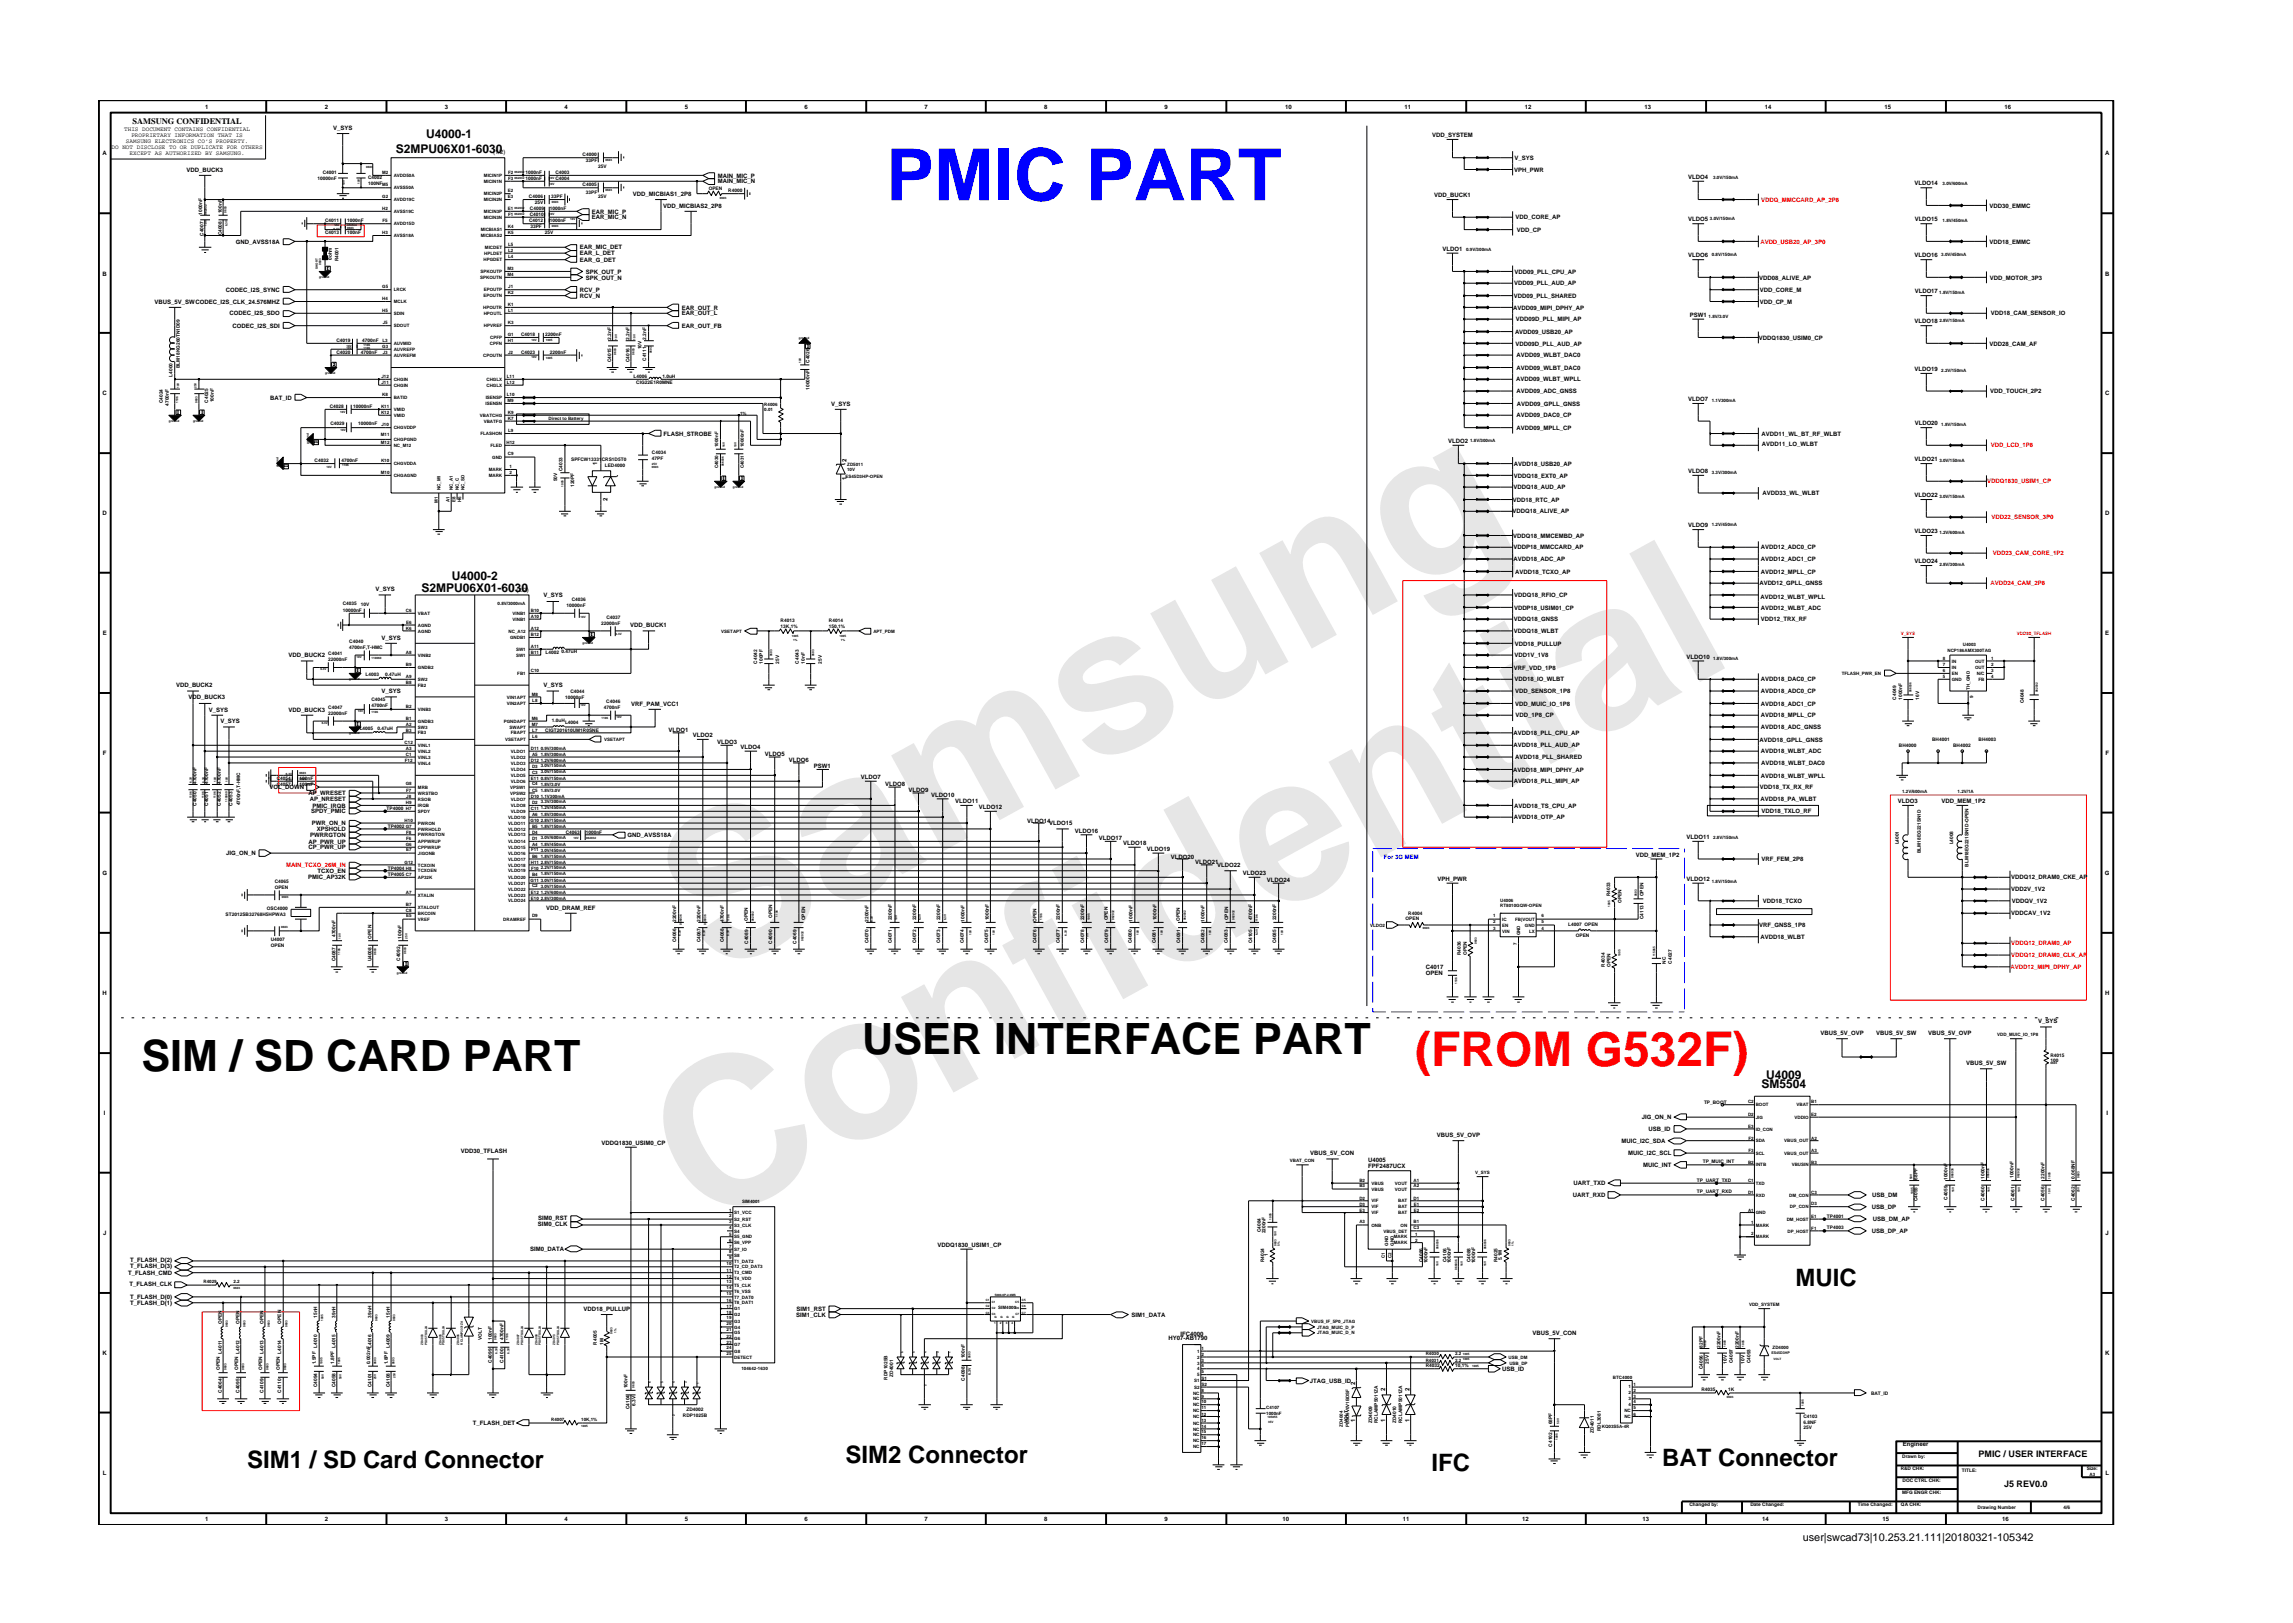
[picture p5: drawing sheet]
<svg xmlns="http://www.w3.org/2000/svg" width="297mm" height="210mm" viewBox="0 0 297 210" stroke-linecap="round" stroke-linejoin="round" font-family="sans-serif">
<defs><g id="words">
<g font-size="26.5" fill="#e6e6e6">
<text x="92.4" y="126.7" transform="rotate(-29 92.4 126.7)">Samsung</text>
<text x="91.1" y="159.4" transform="rotate(-29 91.1 159.4)">Confidential</text>
</g>
<text font-size="9.3" fill="#00f" x="114.8" y="25.9">PMIC PART</text>
<text font-size="6.2" fill="#f00" x="183.3" y="138.1">(FROM G532F)</text>
<g font-size="5.6">
<text x="111.7" y="136.6">USER INTERFACE PART</text>
<text x="18.3" y="138.8">SIM / SD CARD PART</text>
</g>
<g font-size="3.1">
<text x="232.6" y="166.7">MUIC</text>
<text x="32" y="190.1">SIM1 / SD Card Connector</text>
<text x="109.5" y="189.5">SIM2 Connector</text>
<text x="185.4" y="190.5">IFC</text>
<text x="215.3" y="189.9">BAT Connector</text>
</g>
<g font-size="1.6">
<text x="55.2" y="17.9">U4000-1</text>
<text x="51.3" y="19.8">S2MPU06X01-6030</text>
<text x="54.6" y="76.7">S2MPU06X01-6030</text>
<text x="58.5" y="75.2">U4000-2</text>
<text x="228.2" y="140.9">SM5504</text>
<text x="228.8" y="139.8">U4009</text>
</g>
<text font-size="1.4" x="233.5" y="199.7">user|swcad73|10.253.21.111|20180321-105342</text>
<g font-size="1.2">
<text x="256.3" y="188.8">PMIC / USER INTERFACE</text>
<text x="259.6" y="192.6">J5 REV0.0</text>
</g>
<text font-size="1.1" x="17.2" y="16.1">SAMSUNG CONFIDENTIAL</text>
<g font-size=".8">
<text x="16.1" y="17">THIS DOCUMENT CONTAINS CONFIDENTIAL</text>
<text x="17" y="17.8">PROPRIETARY INFORMATION THAT IS</text>
<text x="26.6" y="14.1">1</text>
<text x="42.1" y="14.1">2</text>
<text x="43.1" y="16.8">V_SYS</text>
<text x="57.6" y="14.1">3</text>
<text x="73.1" y="14.1">4</text>
<text x="88.7" y="14.1">5</text>
<text x="104.2" y="14.1">6</text>
<text x="119.8" y="14.1">7</text>
<text x="135.3" y="14.1">8</text>
<text x="150.9" y="14.1">9</text>
<text x="166.5" y="14.1">10</text>
<text x="182" y="14.1">11</text>
<text x="185.5" y="17.8">VDD_SYSTEM</text>
<text x="197.5" y="14.1">12</text>
<text x="213" y="14.1">13</text>
<text x="228.6" y="14.1">14</text>
<text x="244.1" y="14.1">15</text>
<text x="259.7" y="14.1">16</text>
<text x="13.3" y="20.1">A</text>
<text x="14.5" y="19.3">DO NOT DISCLOSE TO OR DUPLICATE FOR OTHERS</text>
<text x="16.3" y="18.5">SAMSUNG ELECTRONICS CO’S PROPERTY.</text>
<text x="16.8" y="20.1">EXCEPT AS AUTHORIZED BY SAMSUNG.</text>
<text x="24.2" y="22.2">VDD_BUCK3</text>
<text x="63.9" y="20">(1/2)</text>
<text x="93" y="23">MAIN_MIC_P</text>
<text x="93" y="23.8">MAIN_MIC_N</text>
<text x="196.1" y="22.2">VPH_PWR</text>
<text x="196.2" y="20.7">V_SYS</text>
<text x="218.7" y="23.2">VLDO4</text>
<text x="272.7" y="20.1">A</text>
<text x="76.7" y="28.4">EAR_MIC_N</text>
<text x="76.7" y="27.7">EAR_MIC_P</text>
<text x="82" y="25.4">VDD_MICBIAS1_2P8</text>
<text x="85.9" y="26.9">VDD_MICBIAS2_2P8</text>
<text x="185.8" y="25.5">VDD_BUCK1</text>
<text x="196.3" y="28.4">VDD_CORE_AP</text>
<text x="218.7" y="28.7">VLDO5</text>
<text x="248" y="24">VLDO14</text>
<text x="248" y="28.7">VLDO15</text>
<text x="257.7" y="26.9">VDD30_EMMC</text>
<text x="13.3" y="35.7">B</text>
<text x="30.6" y="31.6">GND_AVSS18A</text>
<text x="75.1" y="33.1">EAR_L_DET</text>
<text x="75.1" y="33.9">EAR_G_DET</text>
<text x="75.1" y="32.3">EAR_MIC_DET</text>
<text x="75.9" y="35.4">SPK_OUT_P</text>
<text x="186.9" y="32.6">VLDO1</text>
<text x="196.2" y="35.4">VDD09_PLL_CPU_AP</text>
<text x="196.5" y="30">VDD_CP</text>
<text x="218.7" y="33.3">VLDO6</text>
<text x="248" y="33.3">VLDO16</text>
<text x="257.7" y="31.6">VDD18_EMMC</text>
<text x="272.7" y="35.7">B</text>
<text x="20" y="39.3">VBUS_5V_SWCODEC_I2S_CLK_24.576MHZ</text>
<text x="29.3" y="37.8">CODEC_I2S_SYNC</text>
<text x="29.7" y="40.9">CODEC_I2S_SDO</text>
<text x="75.1" y="38.6">RCV_N</text>
<text x="75.1" y="37.8">RCV_P</text>
<text x="75.9" y="36.2">SPK_OUT_N</text>
<text x="88.3" y="40.1">EAR_OUT_R</text>
<text x="88.3" y="40.9">EAR_OUT_L</text>
<text x="196" y="40.1">AVDD09_MIPI_DPHY_AP</text>
<text x="196.1" y="38.6">VDD09_PLL_SHARED</text>
<text x="196.2" y="37">VDD09_PLL_AUD_AP</text>
<text x="196.4" y="41.6">VDD09D_PLL_MIPI_AP</text>
<text x="218.9" y="41.1">PSW1</text>
<text x="227.9" y="36.2">VDD08_ALIVE_AP</text>
<text x="228" y="39.3">VDD_CP_M</text>
<text x="228" y="37.8">VDD_CORE_M</text>
<text x="248" y="41.9">VLDO18</text>
<text x="248" y="38">VLDO17</text>
<text x="257.7" y="36.2">VDD_MOTOR_3P3</text>
<text x="257.9" y="40.9">VDD18_CAM_SENSOR_IO</text>
<text x="30.1" y="42.5">CODEC_I2S_SDI</text>
<text x="88.3" y="42.5">EAR_OUT_FB</text>
<text x="196.3" y="43.2">AVDD09_USB20_AP</text>
<text x="196.3" y="44.8">VDD09D_PLL_AUD_AP</text>
<text x="196.5" y="46.3">AVDD09_WLBT_DAC0</text>
<text x="196.5" y="47.9">AVDD09_WLBT_DAC0</text>
<text x="227.9" y="44">VDDQ1830_USIM0_CP</text>
<text x="257.7" y="44.8">VDD28_CAM_AF</text>
<text x="13.3" y="51.2">C</text>
<text x="35" y="51.8">BAT_ID</text>
<text x="107.7" y="52.6">V_SYS</text>
<text x="196.4" y="49.4">AVDD09_WLBT_WPLL</text>
<text x="196.4" y="50.9">AVDD09_ADC_GNSS</text>
<text x="196.5" y="52.6">AVDD09_GPLL_GNSS</text>
<text x="218.7" y="52">VLDO7</text>
<text x="248" y="48.1">VLDO19</text>
<text x="257.8" y="50.9">VDD_TOUCH_2P2</text>
<text x="272.7" y="51.2">C</text>
<text x="86" y="56.4">FLASH_STROBE</text>
<text x="109.6" y="59.8" transform="rotate(-90 109.6 59.8)">2</text>
<text x="187.6" y="57.4">VLDO2</text>
<text x="196.4" y="55.7">AVDD09_MPLL_CP</text>
<text x="196.5" y="54.1">AVDD09_DAC0_CP</text>
<text x="228.2" y="56.4">AVDD11_WL_BT_RF_WLBT</text>
<text x="228.2" y="57.8">AVDD11_LO_WLBT</text>
<text x="248" y="59.7">VLDO21</text>
<text x="248" y="55.1">VLDO20</text>
<text x="77.4" y="60.3" transform="rotate(-90 77.4 60.3)">1</text>
<text x="78.7" y="64.9" transform="rotate(-90 78.7 64.9)">2</text>
<text x="109.6" y="62.2" transform="rotate(-90 109.6 62.2)">1</text>
<text x="196" y="65">VDD18_RTC_AP</text>
<text x="196" y="63.4">VDDQ18_AUD_AP</text>
<text x="196.1" y="60.3">AVDD18_USB20_AP</text>
<text x="196.1" y="61.9">VDDQ18_EXT0_AP</text>
<text x="218.7" y="61.3">VLDO8</text>
<text x="228.3" y="64.2">AVDD33_WL_WLBT</text>
<text x="248" y="64.4">VLDO22</text>
<text x="13.3" y="66.8">D</text>
<text x="195.9" y="66.5">VDDQ18_ALIVE_AP</text>
<text x="196" y="69.7">VDDQ18_MMCEMBD_AP</text>
<text x="196.1" y="71.2">VDDP18_MMCCARD_AP</text>
<text x="218.7" y="68.3">VLDO9</text>
<text x="228.1" y="71.2">AVDD12_ADC0_CP</text>
<text x="248" y="69.1">VLDO23</text>
<text x="272.7" y="66.8">D</text>
<text x="48.6" y="76.6">V_SYS</text>
<text x="66.9" y="76.7">(2/2)</text>
<text x="70.4" y="77.4">V_SYS</text>
<text x="196.1" y="72.7">AVDD18_ADC_AP</text>
<text x="196.1" y="77.4">VDDQ18_RFIO_CP</text>
<text x="196.3" y="74.3">AVDD18_TCXO_AP</text>
<text x="227.9" y="75.8">AVDD12_GPLL_GNSS</text>
<text x="228.1" y="77.6">AVDD12_WLBT_WPLL</text>
<text x="228.1" y="72.7">AVDD12_ADC1_CP</text>
<text x="228.1" y="74.3">AVDD12_MPLL_CP</text>
<text x="248" y="73">VLDO24</text>
<text x="13.3" y="82.3">E</text>
<text x="49.4" y="82.9">V_SYS</text>
<text x="81.6" y="81.3">VDD_BUCK1</text>
<text x="196.1" y="82">VDDQ18_WLBT</text>
<text x="196.1" y="80.5">VDDQ18_GNSS</text>
<text x="196.1" y="79">VDDP18_USIM01_CP</text>
<text x="196.2" y="83.6">VDD18_PULLUP</text>
<text x="228.1" y="79">AVDD12_WLBT_ADC</text>
<text x="228.1" y="80.5">VDD12_TRX_RF</text>
<text x="272.7" y="82.3">E</text>
<text x="22.8" y="89">VDD_BUCK2</text>
<text x="37.4" y="85.1">VDD_BUCK2</text>
<text x="49.4" y="89.8">V_SYS</text>
<text x="70.4" y="89">V_SYS</text>
<text x="196.1" y="86.8">VRF_VDD_1P8</text>
<text x="196.2" y="88.3">VDD18_IO_WLBT</text>
<text x="196.2" y="85.1">VDD1V_1V8</text>
<text x="196.3" y="89.8">VDD_SENSOR_1P8</text>
<text x="218.5" y="85.3">VLDO10</text>
<text x="228.1" y="89.8">AVDD18_ADC0_CP</text>
<text x="228.1" y="88.3">AVDD18_DAC0_CP</text>
<text x="24.4" y="90.6">VDD_BUCK3</text>
<text x="27.1" y="92.2">V_SYS</text>
<text x="28.6" y="93.7">V_SYS</text>
<text x="37.4" y="92.2">VDD_BUCK3</text>
<text x="81.8" y="91.4">VRF_PAM_VCC1</text>
<text x="86.6" y="94.8">VLDO1</text>
<text x="89.7" y="95.5">VLDO2</text>
<text x="196.1" y="95.2">AVDD18_PLL_CPU_AP</text>
<text x="196.3" y="91.4">VDD_MUIC_IO_1P8</text>
<text x="196.3" y="92.9">VDD_1P8_CP</text>
<text x="228.1" y="94.5">AVDD18_ADC_GNSS</text>
<text x="228.1" y="91.4">AVDD18_ADC1_CP</text>
<text x="228.1" y="92.9">AVDD18_MPLL_CP</text>
<text x="13.3" y="97.8">F</text>
<text x="92.9" y="96.3">VLDO3</text>
<text x="95.9" y="97.1">VLDO4</text>
<text x="99.1" y="97.9">VLDO5</text>
<text x="102.2" y="98.7">VLDO6</text>
<text x="105.4" y="99.5">PSW1</text>
<text x="111.5" y="101">VLDO7</text>
<text x="114.6" y="101.8">VLDO8</text>
<text x="196" y="100">AVDD18_MIPI_DPHY_AP</text>
<text x="196.1" y="96.8">AVDD18_PLL_AUD_AP</text>
<text x="196.1" y="101.5">AVDD18_PLL_MIPI_AP</text>
<text x="196.3" y="98.4">AVDD18_PLL_SHARED</text>
<text x="227.9" y="96.1">AVDD18_GPLL_GNSS</text>
<text x="228.1" y="100.7">AVDD18_WLBT_WPLL</text>
<text x="228.1" y="97.6">AVDD18_WLBT_ADC</text>
<text x="228.1" y="99.1">AVDD18_WLBT_DAC0</text>
<text x="272.7" y="97.8">F</text>
<text x="34.9" y="102.3">VOL_DOWN</text>
<text x="40" y="103">AP_WRESET</text>
<text x="40.2" y="103.8">AP_NRESET</text>
<text x="40.3" y="105.4">SPDY_PMIC</text>
<text x="40.4" y="106.9">PWR_ON_N</text>
<text x="40.5" y="104.6">PMIC_IRQB</text>
<text x="41.1" y="107.7">XPSHOLD</text>
<text x="117.7" y="102.6">VLDO9</text>
<text x="120.6" y="103.3">VLDO10</text>
<text x="123.7" y="104">VLDO11</text>
<text x="126.8" y="104.8">VLDO12</text>
<text x="133" y="106.6">VLDO14</text>
<text x="135.9" y="106.9">VLDO15</text>
<text x="139.2" y="107.9">VLDO16</text>
<text x="196.1" y="106.1">AVDD18_OTP_AP</text>
<text x="196.1" y="104.6">AVDD18_TS_CPU_AP</text>
<text x="228" y="102.3">VDD18_TX_RX_RF</text>
<text x="228.1" y="103.8">AVDD18_PA_WLBT</text>
<text x="228.2" y="105.4">VDD18_TXLO_RF</text>
<text x="245.9" y="104">VLDO3</text>
<text x="251.5" y="104">VDD_MEM_1P2</text>
<text x="13.3" y="113.3">G</text>
<text x="29.3" y="110.8">JIG_ON_N</text>
<text x="39.9" y="113.9">PMIC_AP32K</text>
<text x="40" y="110">CP_PWR_UP</text>
<text x="40" y="109.3">AP_PWR_UP</text>
<text x="40.2" y="108.4">PWRRGTON</text>
<text x="41.1" y="113.1">TCXO_EN</text>
<text x="81.3" y="108.4">GND_AVSS18A</text>
<text x="142.4" y="108.9">VLDO17</text>
<text x="145.5" y="109.4">VLDO18</text>
<text x="148.5" y="110.2">VLDO19</text>
<text x="151.7" y="111.2">VLDO20</text>
<text x="154.8" y="112">VLDO21</text>
<text x="157.7" y="112.3">VLDO22</text>
<text x="161" y="113.3">VLDO23</text>
<text x="211.9" y="111">VDD_MEM_1P2</text>
<text x="218.5" y="108.7">VLDO11</text>
<text x="228.2" y="111.6">VRF_FEM_2P8</text>
<text x="260.5" y="113.9">VDDQ12_DRAM0_CKE_AP</text>
<text x="272.7" y="113.3">G</text>
<text x="70.8" y="117.8">VDD_DRAM_REF</text>
<text x="164.1" y="114.3">VLDO24</text>
<text x="186.2" y="114.1">VPH_PWR</text>
<text x="218.5" y="114.1">VLDO12</text>
<text x="228.4" y="117">VDD18_TCXO</text>
<text x="260.5" y="118.6">VDDCAV_1V2</text>
<text x="260.5" y="115.5">VDD2V_1V2</text>
<text x="260.6" y="117">VDDQV_1V2</text>
<text x="184.7" y="125.5">C4017</text>
<text x="227.9" y="120.1">VRF_GNSS_1P8</text>
<text x="228" y="121.6">AVDD18_WLBT</text>
<text x="13.3" y="128.9">H</text>
<text x="184.7" y="126.3">OPEN</text>
<text x="272.7" y="128.9">H</text>
<text x="235.8" y="134.1">VBUS_5V_OVP</text>
<text x="243" y="134.1">VBUS_5V_SW</text>
<text x="249.8" y="134.1">VBUS_5V_OVP</text>
<text x="254.7" y="138">VBUS_5V_SW</text>
<text x="264" y="132.6">V_SYS</text>
<text x="13.5" y="144.4">I</text>
<text x="59.7" y="149.4">VDD30_TFLASH</text>
<text x="77.9" y="148.3">VDDQ1830_USIM0_CP</text>
<text x="169.7" y="149.7">VBUS_5V_CON</text>
<text x="186.1" y="147.3">VBUS_5V_OVP</text>
<text x="210.1" y="148.1">MUIC_I2C_SDA</text>
<text x="210.9" y="149.7">MUIC_I2C_SCL</text>
<text x="212.7" y="145">JIG_ON_N</text>
<text x="213.5" y="146.5">USB_ID</text>
<text x="272.9" y="144.4">I</text>
<text x="177.2" y="151.4">FPF2487UCX</text>
<text x="177.2" y="150.6">U4005</text>
<text x="203.7" y="155.1">UART_RXD</text>
<text x="203.8" y="153.6">UART_TXD</text>
<text x="212.8" y="151.2">MUIC_INT</text>
<text x="242.5" y="155.1">USB_DM</text>
<text x="13.4" y="160">J</text>
<text x="69.7" y="158.9">SIM0_CLK</text>
<text x="69.7" y="158.1">SIM0_RST</text>
<text x="121.4" y="161.5">VDDQ1830_USIM1_CP</text>
<text x="242.5" y="156.6">USB_DP</text>
<text x="242.5" y="159.7">USB_DP_AP</text>
<text x="242.6" y="158.2">USB_DM_AP</text>
<text x="272.8" y="160">J</text>
<text x="16.6" y="165.2">T_FLASH_CMD</text>
<text x="16.8" y="166.7">T_FLASH_CLK</text>
<text x="16.9" y="164.2">T_FLASH_D(3)</text>
<text x="16.9" y="163.5">T_FLASH_D(2)</text>
<text x="68.7" y="162.1">SIM0_DATA</text>
<text x="16.9" y="168.3">T_FLASH_D(0)</text>
<text x="16.9" y="169.1">T_FLASH_D(1)</text>
<text x="75.6" y="169.8">VDD18_PULLUP</text>
<text x="103.1" y="170.6">SIM1_CLK</text>
<text x="103.2" y="169.8">SIM1_RST</text>
<text x="146.6" y="170.6">SIM1_DATA</text>
<text x="151.4" y="173.7">HY07-AB1790</text>
<text x="152.9" y="173.1">IFC4000</text>
<text x="198.5" y="172.9">VBUS_5V_CON</text>
<text x="13.3" y="175.5">K</text>
<text x="169.7" y="179.1">JTAG_USB_ID</text>
<text x="175.5" y="179.4" transform="rotate(-90 175.5 179.4)">2</text>
<text x="194.6" y="177.6">USB_ID</text>
<text x="272.7" y="175.5">K</text>
<text x="61.3" y="184.6">T_FLASH_DET</text>
<text x="175.5" y="184.2" transform="rotate(-90 175.5 184.2)">1</text>
<text x="179.4" y="184.2" transform="rotate(-90 179.4 184.2)">1</text>
<text x="179.4" y="180.2" transform="rotate(-90 179.4 180.2)">2</text>
<text x="182.6" y="184.2" transform="rotate(-90 182.6 184.2)">1</text>
<text x="182.6" y="180.2" transform="rotate(-90 182.6 180.2)">2</text>
<text x="13.3" y="191.1">L</text>
<text x="246.5" y="187.3">Engineer</text>
<text x="272.7" y="191.1">L</text>
<text x="26.6" y="197.1">1</text>
<text x="42.1" y="197.1">2</text>
<text x="57.6" y="197.1">3</text>
<text x="73.1" y="197.1">4</text>
<text x="88.7" y="197.1">5</text>
<text x="104.2" y="197.1">6</text>
<text x="119.8" y="197.1">7</text>
<text x="135.3" y="197.1">8</text>
<text x="150.9" y="197.1">9</text>
<text x="166.1" y="197.1">10</text>
<text x="181.7" y="197.1">11</text>
<text x="197.2" y="197.1">12</text>
<text x="212.8" y="197.1">13</text>
<text x="228.3" y="197.1">14</text>
<text x="243.8" y="197.1">15</text>
<text x="259.3" y="197.1">16</text>
</g>
<g font-size=".8" fill="#f00">
<text x="228.1" y="26.1">VDDQ_MMCCARD_AP_2P8</text>
<text x="228" y="31.6">AVDD_USB20_AP_3P0</text>
<text x="257.9" y="58">VDD_LCD_1P8</text>
<text x="257.4" y="62.6">VDDQ1830_USIM1_CP</text>
<text x="258" y="67.3">VDD22_SENSOR_3P0</text>
<text x="258.2" y="71.9">VDD23_CAM_CORE_1P2</text>
<text x="257.9" y="75.8">AVDD24_CAM_2P8</text>
<text x="37.1" y="112.3">MAIN_TCXO_26M_IN</text>
<text x="260.4" y="125.5">AVDD12_MIPI_DPHY_AP</text>
<text x="260.5" y="124">VDDQ12_DRAM0_CLK_AP</text>
<text x="260.5" y="122.5">VDDQ12_DRAM0_AP</text>
</g>
<text font-size=".8" fill="#00f" x="179.3" y="111.2">For 3G MEM</text>
<g font-size=".6">
<text x="41.1" y="23.3">10000nF</text>
<text x="41.8" y="22.5">C4001</text>
<text x="47.7" y="23.1">C4002</text>
<text x="47.7" y="23.9">100NF</text>
<text x="49.5" y="22.6">M2</text>
<text x="51" y="22.9">AVDD50A</text>
<text x="62.7" y="23.7">MICIN1N</text>
<text x="62.7" y="22.9">MICIN1P</text>
<text x="65.8" y="23.4">F3</text>
<text x="65.8" y="22.6">F2</text>
<text x="68.1" y="23.3">1000nF</text>
<text x="68.1" y="22.5">1000nF</text>
<text x="71.9" y="23.3">C4004</text>
<text x="71.9" y="22.5">C4003</text>
<text x="75.5" y="20.2">C4000</text>
<text x="75.9" y="21">33PF</text>
<text x="77.5" y="21.8">25V</text>
<text x="221.9" y="23.1">3.0V/150mA</text>
<text x="251.6" y="23.9">3.0V/600mA</text>
<text x="26.2" y="27.8" transform="rotate(-90 26.2 27.8)">1000nF</text>
<text x="28.7" y="27.6" transform="rotate(-90 28.7 27.6)">100nF</text>
<text x="42.1" y="28.7">C4011</text>
<text x="45" y="28.7">1000nF</text>
<text x="49.5" y="24.1">M5</text>
<text x="49.5" y="25.6">G2</text>
<text x="49.5" y="27.2">H2</text>
<text x="49.6" y="28.8">F5</text>
<text x="51" y="24.5">AVSS50A</text>
<text x="51" y="27.6">AVSS19C</text>
<text x="51" y="29.2">AVDD15D</text>
<text x="51" y="26.1">AVDD19C</text>
<text x="62.3" y="30">MICBIAS1</text>
<text x="62.7" y="26.1">MICIN2N</text>
<text x="62.7" y="28.4">MICIN3N</text>
<text x="62.7" y="27.6">MICIN3P</text>
<text x="62.7" y="25.3">MICIN2P</text>
<text x="65.8" y="29.5">K4</text>
<text x="65.8" y="27.2">E1</text>
<text x="65.8" y="24.9">E2</text>
<text x="65.8" y="25.6">E3</text>
<text x="65.8" y="28">F1</text>
<text x="68.5" y="25.7">C4006</text>
<text x="68.5" y="28.7">C4012</text>
<text x="68.6" y="28">C4010</text>
<text x="68.6" y="27.2">C4009</text>
<text x="68.7" y="29.5">33PF</text>
<text x="69.3" y="26.4">25V</text>
<text x="71.2" y="28.7">1000nF</text>
<text x="71.2" y="27.2">1000nF</text>
<text x="71.4" y="25.7">33PF</text>
<text x="75.5" y="24.1">C4005</text>
<text x="75.9" y="25.1">33PF</text>
<text x="77.5" y="25.7">25V</text>
<text x="91.8" y="24.6">OPEN</text>
<text x="94.3" y="24.8">R4000</text>
<text x="221.5" y="28.6">3.0V/150mA</text>
<text x="251.6" y="28.7">1.8V/450mA</text>
<text x="26.4" y="30.6" transform="rotate(-90 26.4 30.6)">C4007</text>
<text x="28.7" y="30.5" transform="rotate(-90 28.7 30.5)">C4008</text>
<text x="42.1" y="30.3">C4013</text>
<text x="43" y="33.7" transform="rotate(-90 43 33.7)">0ohm</text>
<text x="43.8" y="33.9" transform="rotate(-90 43.8 33.9)">R4001</text>
<text x="45" y="30.3">100nF</text>
<text x="49.5" y="30.3">H3</text>
<text x="51" y="30.7">AVSS18A</text>
<text x="62.2" y="35.4">SPKOUTP</text>
<text x="62.3" y="30.7">MICBIAS2</text>
<text x="62.6" y="33.9">HPGDET</text>
<text x="62.7" y="33">HPLDET</text>
<text x="62.8" y="32.2">MICDET</text>
<text x="65.7" y="35">M3</text>
<text x="65.7" y="35.8">M4</text>
<text x="65.8" y="30.3">K5</text>
<text x="65.8" y="32.7">L2</text>
<text x="65.8" y="33.4">L4</text>
<text x="65.8" y="31.9">L5</text>
<text x="70.6" y="30.3">25V</text>
<text x="189.9" y="32.5">0.9V/300mA</text>
<text x="221.8" y="33.2">0.8V/150mA</text>
<text x="251.5" y="33.2">3.0V/450mA</text>
<text x="49.5" y="37.3">G5</text>
<text x="49.5" y="38.8">H4</text>
<text x="49.5" y="40.5">H5</text>
<text x="49.6" y="42">J5</text>
<text x="51" y="39.3">MCLK</text>
<text x="51" y="40.8">SDIN</text>
<text x="51" y="37.7">LRCK</text>
<text x="62.2" y="36.1">SPKOUTN</text>
<text x="62.6" y="40">HPOUTR</text>
<text x="62.6" y="38.5">EPOUTN</text>
<text x="62.7" y="40.8">HPOUTL</text>
<text x="62.7" y="37.7">EPOUTP</text>
<text x="65.8" y="38.1">K2</text>
<text x="65.8" y="42">K3</text>
<text x="65.8" y="39.6">K1</text>
<text x="65.8" y="40.5">L1</text>
<text x="65.8" y="37.3">J1</text>
<text x="221.3" y="41.2">1.8V/3.0V</text>
<text x="251.2" y="38">1.8V/150mA</text>
<text x="251.2" y="41.8">2.8V/150mA</text>
<text x="23.3" y="47.7" transform="rotate(-90 23.3 47.7)">BLM18KG260TN1D09</text>
<text x="43.6" y="44.3">C4019</text>
<text x="43.6" y="45.8">C4020</text>
<text x="46.7" y="45.8">4700nF</text>
<text x="46.9" y="44.3">4700nF</text>
<text x="49.5" y="45.1">G3</text>
<text x="49.6" y="44.4">L3</text>
<text x="49.6" y="45.9">J3</text>
<text x="51" y="44.7">AUVMID</text>
<text x="51" y="46.2">AUVREFM</text>
<text x="51" y="42.4">SDOUT</text>
<text x="51" y="45.5">AUVREFP</text>
<text x="62.6" y="46.2">CPOUTN</text>
<text x="62.7" y="42.4">HPVREF</text>
<text x="63.5" y="44.7">CPFN</text>
<text x="63.5" y="43.9">CPFP</text>
<text x="65.8" y="43.5">G1</text>
<text x="65.8" y="44.4">H1</text>
<text x="65.8" y="45.9">J2</text>
<text x="67.5" y="43.5">C4018</text>
<text x="67.5" y="45.8">C4023</text>
<text x="70.6" y="43.5">2200nF</text>
<text x="71.2" y="45.8">2200nF</text>
<text x="79.2" y="46.9" transform="rotate(-90 79.2 46.9)">C4015</text>
<text x="79.2" y="44" transform="rotate(-90 79.2 44)">2.2nF</text>
<text x="81.6" y="46.9" transform="rotate(-90 81.6 46.9)">C4016</text>
<text x="81.6" y="44" transform="rotate(-90 81.6 44)">2.2nF</text>
<text x="83.1" y="45.2" transform="rotate(-90 83.1 45.2)">10V</text>
<text x="83.7" y="46.7" transform="rotate(-90 83.7 46.7)">C4111</text>
<text x="83.7" y="44" transform="rotate(-90 83.7 44)">2.2nF</text>
<text x="104.9" y="47" transform="rotate(-90 104.9 47)">C4026</text>
<text x="21.1" y="52.2" transform="rotate(-90 21.1 52.2)">C4024</text>
<text x="21.9" y="52.5" transform="rotate(-90 21.9 52.5)">4700nF</text>
<text x="22.4" y="48.8" transform="rotate(-90 22.4 48.8)">L4000</text>
<text x="27" y="52.2" transform="rotate(-90 27 52.2)">C4025</text>
<text x="27.7" y="52.1" transform="rotate(-90 27.7 52.1)">100nF</text>
<text x="42.7" y="52.9">C4028</text>
<text x="45.7" y="52.9">10000nF</text>
<text x="49.4" y="52.8">K11</text>
<text x="49.4" y="53.7">K12</text>
<text x="49.4" y="49">J12</text>
<text x="49.4" y="49.8">J11</text>
<text x="49.5" y="51.3">K8</text>
<text x="51" y="51.7">BATID</text>
<text x="51" y="53.2">VMID</text>
<text x="51" y="50.1">CHGIN</text>
<text x="51" y="49.3">CHGIN</text>
<text x="62.9" y="52.5">ISENSN</text>
<text x="62.9" y="51.7">ISENSP</text>
<text x="63" y="49.3">CHGLX</text>
<text x="63" y="50.1">CHGLX</text>
<text x="65.7" y="51.3">L10</text>
<text x="65.7" y="49">L11</text>
<text x="65.7" y="49.8">L12</text>
<text x="65.7" y="52.1">M9</text>
<text x="65.8" y="53.7">K9</text>
<text x="82.1" y="49">L4006</text>
<text x="82.4" y="49.8">CIG22E1R0MNE</text>
<text x="85.8" y="49">1.0uH</text>
<text x="95.9" y="53.8">1%</text>
<text x="99" y="52.6">R4006</text>
<text x="99" y="53.2">0.01</text>
<text x="104.9" y="50.5" transform="rotate(-90 104.9 50.5)">10000nF</text>
<text x="221.8" y="52.1">1.1V300mA</text>
<text x="251.5" y="48.2">2.2V/150mA</text>
<text x="40.8" y="59.8">C4032</text>
<text x="42.8" y="55">C4029</text>
<text x="44.2" y="59.8">4700nF</text>
<text x="46.4" y="55">10000nF</text>
<text x="49.3" y="56.5">M11</text>
<text x="49.3" y="57.5">M12</text>
<text x="49.4" y="59.8">K10</text>
<text x="49.4" y="55.2">J10</text>
<text x="51" y="57.1">CHGPGND</text>
<text x="51" y="57.9">NC_M12</text>
<text x="51" y="54">VMID</text>
<text x="51" y="55.6">CHGVDDP</text>
<text x="62.2" y="54">VBATCHG</text>
<text x="62.2" y="56.4">FLASHON</text>
<text x="62.7" y="54.8">VBATFG</text>
<text x="63.5" y="57.9">FLED</text>
<text x="63.8" y="59.4">GND</text>
<text x="65.6" y="57.5">H12</text>
<text x="65.8" y="54.4">K7</text>
<text x="65.8" y="58.9">C9</text>
<text x="65.8" y="56">L9</text>
<text x="71.1" y="54.4">Direct to Battery</text>
<text x="74" y="59.7">SPFCW13331CRS1D5T0</text>
<text x="84.4" y="59.6">47PF</text>
<text x="84.4" y="58.9">C4034</text>
<text x="93" y="57.9" transform="rotate(-90 93 57.9)">1000nF</text>
<text x="96.3" y="57.9" transform="rotate(-90 96.3 57.9)">10000nF</text>
<text x="190.4" y="57.3">1.8V/300mA</text>
<text x="251.2" y="59.8">3.0V/150mA</text>
<text x="251.5" y="55.1">1.8V/150mA</text>
<text x="49.3" y="61.4">M10</text>
<text x="51" y="61.8">CHGAGND</text>
<text x="51" y="60.3">CHGVDDA</text>
<text x="56.7" y="65.1" transform="rotate(-90 56.7 65.1)">M1</text>
<text x="57.1" y="63.5" transform="rotate(-90 57.1 63.5)">NC_M1</text>
<text x="58.2" y="65.1" transform="rotate(-90 58.2 65.1)">A1</text>
<text x="58.7" y="63.5" transform="rotate(-90 58.7 63.5)">NC_A1</text>
<text x="59" y="65.1" transform="rotate(-90 59 65.1)">E8</text>
<text x="59.4" y="63.5" transform="rotate(-90 59.4 63.5)">NC_C</text>
<text x="59.8" y="65.1" transform="rotate(-90 59.8 65.1)">H6</text>
<text x="60.2" y="63.5" transform="rotate(-90 60.2 63.5)">NC_SD</text>
<text x="63.3" y="61">MARK</text>
<text x="63.3" y="61.8">MARK</text>
<text x="66" y="60.6">1</text>
<text x="66" y="61.4">2</text>
<text x="72.2" y="62.3" transform="rotate(-90 72.2 62.3)">50V</text>
<text x="72.9" y="61" transform="rotate(-90 72.9 61)">C4033</text>
<text x="74.4" y="63.1" transform="rotate(-90 74.4 63.1)">120PF</text>
<text x="78.3" y="60.5">LED4000</text>
<text x="93" y="60.7" transform="rotate(-90 93 60.7)">C4030</text>
<text x="96.3" y="60.7" transform="rotate(-90 96.3 60.7)">C4031</text>
<text x="109.5" y="61.9">ES45D3HP-OPEN</text>
<text x="109.7" y="61">10V</text>
<text x="109.8" y="60.4">ZD5011</text>
<text x="221.8" y="61.4">3.3V/300mA</text>
<text x="251.2" y="64.5">3.0V/150mA</text>
<text x="221.8" y="68.2">1.2V/450mA</text>
<text x="251.2" y="69.1">1.2V/600mA</text>
<text x="74.1" y="77.9">C4036</text>
<text x="251.2" y="73.3">2.8V/300mA</text>
<text x="44.4" y="79.3">10000nF</text>
<text x="44.4" y="78.4">C4035</text>
<text x="45.2" y="83.3">C4040</text>
<text x="46.8" y="78.5">10V</text>
<text x="52.6" y="79.2">C6</text>
<text x="52.6" y="81.6">K6</text>
<text x="52.6" y="80.8">E6</text>
<text x="54.1" y="79.7">VBAT</text>
<text x="54.1" y="81.2">AGND</text>
<text x="54.1" y="81.9">AGND</text>
<text x="64.5" y="78.4">0.8V/3000mA</text>
<text x="65.9" y="81.9">NC_A12</text>
<text x="66.1" y="82.8">GNDB1</text>
<text x="66.4" y="80.4">VINB1</text>
<text x="66.4" y="79.7">VINB1</text>
<text x="68.8" y="80.1">A10</text>
<text x="68.8" y="79.2">B10</text>
<text x="68.8" y="82.4">B12</text>
<text x="68.8" y="83.9">A11</text>
<text x="68.8" y="81.6">A12</text>
<text x="73.4" y="78.7">10000nF</text>
<text x="77.9" y="81">22000nF</text>
<text x="78.5" y="80.2">C4037</text>
<text x="93.4" y="81.9">VSETAPT</text>
<text x="101.1" y="81.3">13K,1%</text>
<text x="101.1" y="80.5">R4013</text>
<text x="107.4" y="81.3">150,1%</text>
<text x="107.4" y="80.5">R4014</text>
<text x="113.1" y="81.9">APT_PDM</text>
<text x="254.3" y="83.7">U4003</text>
<text x="42.5" y="84.9">C4041</text>
<text x="42.5" y="85.6">22000nF</text>
<text x="45.2" y="84.1">4700nF,T-HMC</text>
<text x="47.4" y="87.6">L4003</text>
<text x="49.9" y="87.6">0.47uH</text>
<text x="52.6" y="84.7">A8</text>
<text x="52.6" y="87.8">A9</text>
<text x="52.6" y="88.5">B8</text>
<text x="52.6" y="86.3">B9</text>
<text x="54.1" y="85.1">VINB2</text>
<text x="54.1" y="88.2">SW2</text>
<text x="54.1" y="89">FB2</text>
<text x="54.1" y="86.7">GNDB2</text>
<text x="66.8" y="85.1">SW1</text>
<text x="66.8" y="84.3">SW1</text>
<text x="67" y="87.4">FB1</text>
<text x="68.8" y="84.7">B11</text>
<text x="68.8" y="87">C10</text>
<text x="70.7" y="84.7">L4002</text>
<text x="72.8" y="84.6">0.47uH</text>
<text x="73.9" y="89.8">C4044</text>
<text x="98.1" y="86" transform="rotate(-90 98.1 86)">C4042</text>
<text x="98.8" y="86" transform="rotate(-90 98.8 86)">100PF</text>
<text x="101" y="86" transform="rotate(-90 101 86)">25V</text>
<text x="103.5" y="86" transform="rotate(-90 103.5 86)">C4043</text>
<text x="104.3" y="86" transform="rotate(-90 104.3 86)">10nF</text>
<text x="106.5" y="86" transform="rotate(-90 106.5 86)">25V</text>
<text x="221.9" y="85.5">1.8V/300mA</text>
<text x="238.6" y="87.4">TFLASH_PWR_EN</text>
<text x="251.7" y="87.8">5</text>
<text x="251.7" y="87">6</text>
<text x="251.7" y="86.3">7</text>
<text x="251.7" y="85.5">8</text>
<text x="252.3" y="84.5">NCP186AMX300TAG</text>
<text x="252.8" y="88.2">GND</text>
<text x="252.8" y="87.4">EN</text>
<text x="252.8" y="86.7">IN</text>
<text x="252.8" y="85.8">IN</text>
<text x="255.2" y="89.4" transform="rotate(-90 255.2 89.4)">TH_GND</text>
<text x="255.8" y="85.8">OUT</text>
<text x="255.8" y="86.7">OUT</text>
<text x="256.1" y="87.4">N/C</text>
<text x="256.3" y="88.2">FB</text>
<text x="257.9" y="85.5">1</text>
<text x="257.9" y="86.3">2</text>
<text x="257.9" y="87">3</text>
<text x="257.9" y="87.8">4</text>
<text x="42.5" y="92.7">22000nF</text>
<text x="42.5" y="91.9">C4047</text>
<text x="46.6" y="94.6">L4005</text>
<text x="48.1" y="91.6">4700nF</text>
<text x="48.1" y="90.9">C4045</text>
<text x="48.9" y="94.6">0.47uH</text>
<text x="52.6" y="94.1">A2</text>
<text x="52.6" y="93.3">B1</text>
<text x="52.6" y="91.7">B2</text>
<text x="52.6" y="94.8">B3</text>
<text x="54.1" y="94.4">SW3</text>
<text x="54.1" y="93.6">GNDB3</text>
<text x="54.1" y="92.1">VINB3</text>
<text x="54.1" y="95.2">FB3</text>
<text x="65.3" y="93.6">PGNDAPT</text>
<text x="65.4" y="96">VSETAPT</text>
<text x="65.6" y="91.3">VIN2APT</text>
<text x="65.6" y="90.5">VIN1APT</text>
<text x="66" y="94.4">SWAPT</text>
<text x="66.2" y="95.2">FBAPT</text>
<text x="68.9" y="94.1">M7</text>
<text x="68.9" y="90.2">M8</text>
<text x="68.9" y="93.3">M6</text>
<text x="69" y="95.6">L6</text>
<text x="69" y="94.8">L7</text>
<text x="69" y="90.9">L8</text>
<text x="70.6" y="94.8">CIGT201610UM1R0SNE</text>
<text x="71.5" y="93.6">1.0uH</text>
<text x="73.2" y="93.8">L4004</text>
<text x="73.2" y="90.5">10000nF</text>
<text x="78.2" y="91.9">4700nF</text>
<text x="78.3" y="96">VSETAPT</text>
<text x="78.5" y="91.1">C4046</text>
<text x="245.6" y="90.6" transform="rotate(-90 245.6 90.6)">C4049</text>
<text x="246.4" y="90.6" transform="rotate(-90 246.4 90.6)">1000nF</text>
<text x="248.6" y="90.6" transform="rotate(-90 248.6 90.6)">16V</text>
<text x="255.6" y="90.4" transform="rotate(-90 255.6 90.4)">9</text>
<text x="262.2" y="91.1" transform="rotate(-90 262.2 91.1)">C4048</text>
<text x="25.5" y="101.6" transform="rotate(-90 25.5 101.6)">4700nF</text>
<text x="27" y="101.6" transform="rotate(-90 27 101.6)">4700nF</text>
<text x="28.6" y="101.6" transform="rotate(-90 28.6 101.6)">4700nF</text>
<text x="35.8" y="101">C4054</text>
<text x="35.8" y="101.8">C4057</text>
<text x="38.8" y="101">100nF</text>
<text x="38.8" y="101.8">100nF</text>
<text x="52.4" y="96.3">C12</text>
<text x="52.5" y="98.7">F12</text>
<text x="52.6" y="101.8">G8</text>
<text x="52.6" y="97.1">A3</text>
<text x="52.6" y="97.9">C1</text>
<text x="54.1" y="97.5">VINL2</text>
<text x="54.1" y="98.3">VINL3</text>
<text x="54.1" y="96.8">VINL1</text>
<text x="54.1" y="99">VINL4</text>
<text x="66.2" y="98.3">VLDO2</text>
<text x="66.2" y="101.4">VLDO6</text>
<text x="66.2" y="97.5">VLDO1</text>
<text x="66.2" y="99">VLDO3</text>
<text x="66.2" y="99.9">VLDO4</text>
<text x="66.2" y="100.7">VLDO5</text>
<text x="68.8" y="97.1">D11</text>
<text x="68.8" y="98.7">D12</text>
<text x="68.8" y="101">E11</text>
<text x="68.9" y="97.9">A5</text>
<text x="68.9" y="99.5">D3</text>
<text x="68.9" y="100.2">C3</text>
<text x="68.9" y="101.8">C4</text>
<text x="70" y="97.9">1.8V/300mA</text>
<text x="70" y="99.4">3.0V/150mA</text>
<text x="70" y="101.8">1.8V/3.0V</text>
<text x="70" y="100.2">3.0V/150mA</text>
<text x="70" y="101">0.8V/150mA</text>
<text x="70" y="97.1">0.9V/300mA</text>
<text x="70" y="98.7">1.2V/600mA</text>
<text x="246" y="96.8">BH4000</text>
<text x="250.3" y="96">BH4001</text>
<text x="253" y="96.8">BH4002</text>
<text x="256.3" y="96">BH4003</text>
<text x="25.5" y="104.4" transform="rotate(-90 25.5 104.4)">C4050</text>
<text x="27" y="104.4" transform="rotate(-90 27 104.4)">C4051</text>
<text x="28.6" y="104.4" transform="rotate(-90 28.6 104.4)">C4052</text>
<text x="30.1" y="104.4" transform="rotate(-90 30.1 104.4)">C4053</text>
<text x="31.1" y="104.3" transform="rotate(-90 31.1 104.3)">4700nF,T-HMC</text>
<text x="50.1" y="104.9">TP4000 H7</text>
<text x="50.2" y="107.3">TP4002 G7</text>
<text x="52.4" y="106.5">H10</text>
<text x="52.6" y="104.1">H9</text>
<text x="52.6" y="102.6">F7</text>
<text x="52.6" y="103.4">J8</text>
<text x="54.1" y="105.3">SPDY</text>
<text x="54.1" y="104.6">IRQB</text>
<text x="54.1" y="102.9">WRSTBO</text>
<text x="54.1" y="107.6">PWRHOLD</text>
<text x="54.1" y="102.2">MRB</text>
<text x="54.1" y="106.8">PWRON</text>
<text x="54.1" y="103.7">RSOB</text>
<text x="65.8" y="106.1">VLDO10</text>
<text x="65.8" y="107.6">VLDO12</text>
<text x="65.8" y="106.8">VLDO11</text>
<text x="66.1" y="102.2">VPSW1</text>
<text x="66.1" y="102.9">VPSW2</text>
<text x="66.2" y="103.7">VLDO7</text>
<text x="66.2" y="104.6">VLDO8</text>
<text x="66.2" y="105.3">VLDO9</text>
<text x="68.7" y="106.5">G10</text>
<text x="68.8" y="103.4">D10</text>
<text x="68.8" y="104.9">C11</text>
<text x="68.9" y="105.7">A6</text>
<text x="68.9" y="107.3">B5</text>
<text x="68.9" y="104.1">D2</text>
<text x="68.9" y="102.6">C5</text>
<text x="70" y="104.8">1.2V/450mA</text>
<text x="70" y="106.5">2.8V/150mA</text>
<text x="70" y="105.7">1.8V/300mA</text>
<text x="70" y="104.1">3.3V/300mA</text>
<text x="70" y="102.6">1.8V/3.0V</text>
<text x="70" y="107.2">1.8V/150mA</text>
<text x="70" y="103.3">1.1V300mA</text>
<text x="73.3" y="108">C4063</text>
<text x="75.9" y="108">1000nF</text>
<text x="246.4" y="102.7">1.2V/600mA</text>
<text x="253.6" y="102.7">1.2V/1A</text>
<text x="50.2" y="113.5">TP4005 C7</text>
<text x="50.2" y="112.7">TP4004 H8</text>
<text x="52.4" y="111.9">G12</text>
<text x="52.6" y="109.5">G6</text>
<text x="52.6" y="110.3">E7</text>
<text x="52.6" y="108.8">F6</text>
<text x="52.6" y="108">F8</text>
<text x="54.1" y="113.9">AP32K</text>
<text x="54.1" y="110.7">JIGONB</text>
<text x="54.1" y="113">TCXOEN</text>
<text x="54.1" y="109.2">APPWRUP</text>
<text x="54.1" y="108.4">PWRRGTON</text>
<text x="54.1" y="112.3">TCXOIN</text>
<text x="54.1" y="110">CPPWRUP</text>
<text x="65.8" y="110">VLDO15</text>
<text x="65.8" y="113.9">VLDO20</text>
<text x="65.8" y="111.5">VLDO17</text>
<text x="65.8" y="109.2">VLDO14</text>
<text x="65.8" y="108.4">VLDO13</text>
<text x="65.8" y="113">VLDO19</text>
<text x="65.8" y="112.3">VLDO18</text>
<text x="65.8" y="110.7">VLDO16</text>
<text x="68.8" y="111.9">H11</text>
<text x="68.8" y="112.7">F10</text>
<text x="68.8" y="110.3">F11</text>
<text x="68.9" y="109.5">A4</text>
<text x="68.9" y="113.4">B4</text>
<text x="68.9" y="111.2">B6</text>
<text x="68.9" y="108.8">D1</text>
<text x="68.9" y="108">D4</text>
<text x="70" y="109.6">1.8V/450mA</text>
<text x="70" y="108.7">3.0V/600mA</text>
<text x="70" y="111.9">2.8V/150mA</text>
<text x="70" y="110.3">3.0V/450mA</text>
<text x="70" y="112.6">2.2V/150mA</text>
<text x="70" y="111.1">1.8V/150mA</text>
<text x="70" y="113.4">1.8V/150mA</text>
<text x="221.9" y="108.7">2.8V/150mA</text>
<text x="246" y="109.4" transform="rotate(-90 246 109.4)">L4001</text>
<text x="248.8" y="110.5" transform="rotate(-90 248.8 110.5)">BLM18EG221SN1D</text>
<text x="253" y="109.4" transform="rotate(-90 253 109.4)">L4008</text>
<text x="255" y="112.3" transform="rotate(-90 255 112.3)">BLM18EG221SN1D-OPEN</text>
<text x="29.2" y="118.7">ST2012SB32768H5HPWA3</text>
<text x="34.6" y="117.9">OSC4000</text>
<text x="35.6" y="114.4">C4065</text>
<text x="35.6" y="115.2">OPEN</text>
<text x="52.6" y="115.8">A7</text>
<text x="52.6" y="117.3">B7</text>
<text x="52.6" y="118.1">C8</text>
<text x="52.6" y="118.9">E5</text>
<text x="54.1" y="116.1">XTALIN</text>
<text x="54.1" y="117.8">XTALOUT</text>
<text x="54.1" y="119.3">VREF</text>
<text x="54.1" y="118.5">BKCOIN</text>
<text x="65.2" y="119.3">DRAMREF</text>
<text x="65.8" y="115.4">VLDO22</text>
<text x="65.8" y="114.6">VLDO21</text>
<text x="65.8" y="116.9">VLDO24</text>
<text x="65.8" y="116.1">VLDO23</text>
<text x="68.7" y="114.2">G11</text>
<text x="68.8" y="116.6">E10</text>
<text x="68.8" y="115.8">E12</text>
<text x="68.9" y="115">C2</text>
<text x="68.9" y="118.9">D9</text>
<text x="70" y="115.8">1.2V/600mA</text>
<text x="70" y="116.5">2.8V/300mA</text>
<text x="70" y="115">3.0V/150mA</text>
<text x="70" y="114.2">3.0V/150mA</text>
<text x="87.6" y="119.4" transform="rotate(-90 87.6 119.4)">2200nF</text>
<text x="90.7" y="119.4" transform="rotate(-90 90.7 119.4)">2200nF</text>
<text x="93.8" y="119.4" transform="rotate(-90 93.8 119.4)">4700nF</text>
<text x="96.9" y="119.3" transform="rotate(-90 96.9 119.3)">OPEN</text>
<text x="100" y="118.9" transform="rotate(-90 100 118.9)">OPEN</text>
<text x="104.3" y="119.2" transform="rotate(-90 104.3 119.2)">OPEN</text>
<text x="112.5" y="119.4" transform="rotate(-90 112.5 119.4)">2200nF</text>
<text x="115.5" y="119.2" transform="rotate(-90 115.5 119.2)">2200nF</text>
<text x="118.7" y="119.2" transform="rotate(-90 118.7 119.2)">2200nF</text>
<text x="121.8" y="119.2" transform="rotate(-90 121.8 119.2)">2200nF</text>
<text x="124.9" y="119.4" transform="rotate(-90 124.9 119.4)">1000nF</text>
<text x="128.1" y="119.2" transform="rotate(-90 128.1 119.2)">1000nF</text>
<text x="134.3" y="119.4" transform="rotate(-90 134.3 119.4)">OPEN</text>
<text x="137.3" y="119.2" transform="rotate(-90 137.3 119.2)">2200nF</text>
<text x="140.4" y="119.2" transform="rotate(-90 140.4 119.2)">2200nF</text>
<text x="143.5" y="119.2" transform="rotate(-90 143.5 119.2)">OPEN</text>
<text x="146.7" y="119.4" transform="rotate(-90 146.7 119.4)">1000nF</text>
<text x="149.8" y="119.2" transform="rotate(-90 149.8 119.2)">1000nF</text>
<text x="152.8" y="119.3" transform="rotate(-90 152.8 119.3)">OPEN</text>
<text x="156" y="119.4" transform="rotate(-90 156 119.4)">1000nF</text>
<text x="159.1" y="119.2" transform="rotate(-90 159.1 119.2)">OPEN</text>
<text x="162.2" y="119.2" transform="rotate(-90 162.2 119.2)">4700nF</text>
<text x="165.3" y="119.2" transform="rotate(-90 165.3 119.2)">2200nF</text>
<text x="182.1" y="119.2">OPEN</text>
<text x="182.4" y="118.6">R4004</text>
<text x="193.4" y="118.9">1</text>
<text x="193.4" y="119.6">2</text>
<text x="194.3" y="116.9">U4006</text>
<text x="194.3" y="117.5">RT8010GQW-OPEN</text>
<text x="194.6" y="119.3">IC</text>
<text x="196.3" y="119.3">FB|VOUT</text>
<text x="199.7" y="119.6">5</text>
<text x="199.7" y="118.9">6</text>
<text x="208.6" y="116.1" transform="rotate(-90 208.6 116.1)">R4033</text>
<text x="210" y="116.9" transform="rotate(-90 210 116.9)">OPEN</text>
<text x="212.9" y="119.1" transform="rotate(-90 212.9 119.1)">C4113</text>
<text x="212.9" y="116.1" transform="rotate(-90 212.9 116.1)">OPEN</text>
<text x="221.8" y="114.4">1.8V/150mA</text>
<text x="35.1" y="121.9">U4007</text>
<text x="35.1" y="122.7">OPEN</text>
<text x="43.5" y="124.5" transform="rotate(-90 43.5 124.5)">C4087</text>
<text x="43.5" y="121.4" transform="rotate(-90 43.5 121.4)">4700nF</text>
<text x="48.1" y="124.5" transform="rotate(-90 48.1 124.5)">U4008</text>
<text x="48.1" y="121.6" transform="rotate(-90 48.1 121.6)">OPEN</text>
<text x="51.8" y="124.5" transform="rotate(-90 51.8 124.5)">C4092</text>
<text x="52" y="121.6" transform="rotate(-90 52 121.6)">100nF</text>
<text x="87.6" y="122.1" transform="rotate(-90 87.6 122.1)">C4066</text>
<text x="90.7" y="122.1" transform="rotate(-90 90.7 122.1)">C4067</text>
<text x="93.8" y="122.1" transform="rotate(-90 93.8 122.1)">C4068</text>
<text x="96.9" y="122.3" transform="rotate(-90 96.9 122.3)">C4089</text>
<text x="100" y="122.3" transform="rotate(-90 100 122.3)">C4090</text>
<text x="103.2" y="122.3" transform="rotate(-90 103.2 122.3)">C4069</text>
<text x="112.5" y="122.2" transform="rotate(-90 112.5 122.2)">C4070</text>
<text x="115.5" y="122.2" transform="rotate(-90 115.5 122.2)">C4071</text>
<text x="118.7" y="122.2" transform="rotate(-90 118.7 122.2)">C4072</text>
<text x="121.8" y="122.2" transform="rotate(-90 121.8 122.2)">C4073</text>
<text x="124.9" y="122.2" transform="rotate(-90 124.9 122.2)">C4074</text>
<text x="128" y="122.2" transform="rotate(-90 128 122.2)">C4075</text>
<text x="134.3" y="122.2" transform="rotate(-90 134.3 122.2)">C4076</text>
<text x="137.3" y="122.2" transform="rotate(-90 137.3 122.2)">C4077</text>
<text x="140.4" y="122.2" transform="rotate(-90 140.4 122.2)">C4078</text>
<text x="143.6" y="122.2" transform="rotate(-90 143.6 122.2)">C4079</text>
<text x="146.6" y="122.2" transform="rotate(-90 146.6 122.2)">C4080</text>
<text x="149.7" y="122.2" transform="rotate(-90 149.7 122.2)">C4081</text>
<text x="152.9" y="122.2" transform="rotate(-90 152.9 122.2)">C4091</text>
<text x="156" y="122.2" transform="rotate(-90 156 122.2)">C4082</text>
<text x="159.1" y="122.2" transform="rotate(-90 159.1 122.2)">C4083</text>
<text x="162.2" y="122.2" transform="rotate(-90 162.2 122.2)">C4105</text>
<text x="165.3" y="122.2" transform="rotate(-90 165.3 122.2)">C4085</text>
<text x="177.5" y="120">VLDO2</text>
<text x="189.3" y="123.7" transform="rotate(-90 189.3 123.7)">R4036</text>
<text x="190" y="123.7" transform="rotate(-90 190 123.7)">OPEN</text>
<text x="193.4" y="120.5">3</text>
<text x="194.6" y="120">EN</text>
<text x="194.6" y="120.8">VIN</text>
<text x="196.5" y="122.4" transform="rotate(-90 196.5 122.4)">7</text>
<text x="196.9" y="121.2" transform="rotate(-90 196.9 121.2)">GND</text>
<text x="197.5" y="120">GND</text>
<text x="198.1" y="120.8">LX</text>
<text x="199.7" y="120.5">4</text>
<text x="203.1" y="120">L4007 OPEN</text>
<text x="204.1" y="121.4">OPEN</text>
<text x="207.9" y="125.3" transform="rotate(-90 207.9 125.3)">R4034</text>
<text x="208.6" y="125.3" transform="rotate(-90 208.6 125.3)">OPEN</text>
<text x="215.8" y="124.8" transform="rotate(-90 215.8 124.8)">NC</text>
<text x="216.6" y="124.8" transform="rotate(-90 216.6 124.8)">C4027</text>
<text x="258.7" y="134.3">VDD_MUIC_IO_1P8</text>
<text x="265.6" y="137.5">100</text>
<text x="265.6" y="136.9">R4015</text>
<text x="220.7" y="143">TP_BOOT</text>
<text x="226.4" y="142.9">C2</text>
<text x="227.4" y="143.3">BOOT</text>
<text x="232.7" y="143.3">VBAT</text>
<text x="234.6" y="142.9">B1</text>
<text x="226.4" y="144.6">D2</text>
<text x="226.5" y="146.1">E3</text>
<text x="226.5" y="147.7">F2</text>
<text x="226.5" y="149.2">F3</text>
<text x="227.4" y="144.9">JIG</text>
<text x="227.4" y="148">SDA</text>
<text x="227.4" y="149.6">SCL</text>
<text x="227.4" y="146.5">ID_CON</text>
<text x="231.1" y="148">VBUS_OUT</text>
<text x="231.1" y="149.6">VBUS_OUT</text>
<text x="232.5" y="144.9">VDDIO</text>
<text x="234.6" y="144.6">E2</text>
<text x="234.6" y="147.7">A2</text>
<text x="234.6" y="149.2">A3</text>
<text x="96.1" y="155.9">SIM4001</text>
<text x="167.1" y="150.5">VBAT_CON</text>
<text x="176.1" y="155.4">D2</text>
<text x="176.1" y="153.1">B2</text>
<text x="176.1" y="153.8">B3</text>
<text x="177.7" y="153.5">VBUS</text>
<text x="177.7" y="154.2">VBUS</text>
<text x="177.7" y="155.8">VIF</text>
<text x="180.7" y="153.5">VOUT</text>
<text x="180.7" y="154.2">VOUT</text>
<text x="181.1" y="155.8">BAT</text>
<text x="183.1" y="153.1">A1</text>
<text x="183.1" y="153.8">A2</text>
<text x="183.1" y="155.4">D1</text>
<text x="191.1" y="152.1">V_SYS</text>
<text x="219.8" y="154.6">TP_UART_RXD</text>
<text x="219.8" y="153.1">TP_UART_TXD</text>
<text x="220.6" y="150.7">TP_MUIC_INT</text>
<text x="226.4" y="154.6">D1</text>
<text x="226.4" y="153.1">C1</text>
<text x="226.4" y="150.7">B2</text>
<text x="227.4" y="155">RXD</text>
<text x="227.4" y="153.5">TXD</text>
<text x="227.4" y="151.1">INTB</text>
<text x="231.8" y="155">DM_CON</text>
<text x="232.1" y="151.1">VBUSIN</text>
<text x="234.6" y="154.6">C3</text>
<text x="234.6" y="150.7">B3</text>
<text x="248.4" y="155.6" transform="rotate(-90 248.4 155.6)">C4055</text>
<text x="248.4" y="152.8" transform="rotate(-90 248.4 152.8)">68PF</text>
<text x="252.3" y="152.9" transform="rotate(-90 252.3 152.9)">1000nF</text>
<text x="252.3" y="155.4" transform="rotate(-90 252.3 155.4)">C4059</text>
<text x="257.1" y="155.6" transform="rotate(-90 257.1 155.6)">C4060</text>
<text x="257.1" y="152.7" transform="rotate(-90 257.1 152.7)">1000nF</text>
<text x="260.8" y="152.6" transform="rotate(-90 260.8 152.6)">1000nF</text>
<text x="261" y="155.6" transform="rotate(-90 261 155.6)">C4061</text>
<text x="264.9" y="152.7" transform="rotate(-90 264.9 152.7)">2200nF</text>
<text x="264.9" y="155.6" transform="rotate(-90 264.9 155.6)">C4056</text>
<text x="268.8" y="155.6" transform="rotate(-90 268.8 155.6)">C4062</text>
<text x="268.8" y="152.7" transform="rotate(-90 268.8 152.7)">0.068NF</text>
<text x="94.4" y="157">1</text>
<text x="94.4" y="157.7">2</text>
<text x="94.4" y="158.5">3</text>
<text x="94.4" y="159.2">4</text>
<text x="94.4" y="160.1">5</text>
<text x="94.4" y="160.9">6</text>
<text x="94.4" y="161.6">7</text>
<text x="95.1" y="157.3">S1_VCC</text>
<text x="95.1" y="158.1">S2_RST</text>
<text x="95.1" y="158.9">S3_CLK</text>
<text x="95.1" y="159.7">S4</text>
<text x="95.1" y="160.4">S5_GND</text>
<text x="95.1" y="161.2">S6_VPP</text>
<text x="163.3" y="159.6" transform="rotate(-90 163.3 159.6)">C4084</text>
<text x="163.9" y="159.8" transform="rotate(-90 163.9 159.8)">2200nF</text>
<text x="176.1" y="156.2">D3</text>
<text x="176.1" y="158.5">A3</text>
<text x="176.1" y="157">E3</text>
<text x="177.7" y="156.5">VIF</text>
<text x="177.7" y="157.3">VIF</text>
<text x="177.7" y="158.9">ONB</text>
<text x="179.2" y="159.7">VBUS_DET</text>
<text x="179.8" y="161.4" transform="rotate(-90 179.8 161.4)">GND</text>
<text x="180.6" y="161.2">MARK</text>
<text x="180.6" y="160.4">MARK</text>
<text x="180.6" y="161.4" transform="rotate(-90 180.6 161.4)">GND</text>
<text x="181.1" y="157.3">BAT</text>
<text x="181.1" y="156.5">BAT</text>
<text x="181.4" y="158.9">ON</text>
<text x="183.1" y="158.5">B1</text>
<text x="183.1" y="159.2">C3</text>
<text x="183.1" y="156.2">E1</text>
<text x="183.1" y="157">E2</text>
<text x="183.3" y="160.9">2</text>
<text x="183.3" y="160.1">1</text>
<text x="226.4" y="157">A1</text>
<text x="226.9" y="158.5">1</text>
<text x="226.9" y="160">2</text>
<text x="227.4" y="158.9">MARK</text>
<text x="227.4" y="160.4">MARK</text>
<text x="227.4" y="157.3">GND</text>
<text x="231.5" y="158.1">DM_HOST</text>
<text x="231.5" y="159.7">DP_HOST</text>
<text x="231.9" y="156.5">DP_CON</text>
<text x="234.6" y="156.2">D3</text>
<text x="234.6" y="157.8">E1</text>
<text x="234.6" y="159.3">F1</text>
<text x="236.7" y="159.3">TP4003</text>
<text x="236.7" y="157.7">TP4001</text>
<text x="26.4" y="166.2">R4029</text>
<text x="30.3" y="166.2">2.2</text>
<text x="94.1" y="163.9">10</text>
<text x="94.1" y="164.7">11</text>
<text x="94.1" y="165.5">12</text>
<text x="94.1" y="166.3">13</text>
<text x="94.1" y="167">14</text>
<text x="94.1" y="167.8">15</text>
<text x="94.4" y="162.4">8</text>
<text x="94.4" y="163.1">9</text>
<text x="95.1" y="163.6">T1_DAT2</text>
<text x="95.1" y="164.3">T2_CD_DAT3</text>
<text x="95.1" y="165.1">T3_CMD</text>
<text x="95.1" y="165.8">T4_VDD</text>
<text x="95.1" y="166.7">T5_CLK</text>
<text x="95.1" y="167.5">T6_VSS</text>
<text x="95.1" y="162">S7_IO</text>
<text x="95.1" y="162.8">S8</text>
<text x="163.7" y="163.5" transform="rotate(-90 163.7 163.5)">R4024</text>
<text x="164.3" y="162.8" transform="rotate(-90 164.3 162.8)">1</text>
<text x="179.4" y="163" transform="rotate(-90 179.4 163)">C1</text>
<text x="180.2" y="163" transform="rotate(-90 180.2 163)">C2</text>
<text x="184.3" y="163.5" transform="rotate(-90 184.3 163.5)">C4086</text>
<text x="184.9" y="163.7" transform="rotate(-90 184.9 163.7)">1000nF</text>
<text x="187.4" y="163.5" transform="rotate(-90 187.4 163.5)">C4106</text>
<text x="188" y="163.7" transform="rotate(-90 188 163.7)">1000nF</text>
<text x="190.5" y="163.5" transform="rotate(-90 190.5 163.5)">C4088</text>
<text x="191.1" y="163.7" transform="rotate(-90 191.1 163.7)">1000nF</text>
<text x="194" y="163.5" transform="rotate(-90 194 163.5)">R4025</text>
<text x="194.6" y="163.3" transform="rotate(-90 194.6 163.3)">5.1M</text>
<text x="28.7" y="171.5" transform="rotate(-90 28.7 171.5)">OPEN</text>
<text x="31" y="171.5" transform="rotate(-90 31 171.5)">OPEN</text>
<text x="34.1" y="171.5" transform="rotate(-90 34.1 171.5)">OPEN</text>
<text x="36.4" y="171.5" transform="rotate(-90 36.4 171.5)">OPEN</text>
<text x="41.1" y="170.7" transform="rotate(-90 41.1 170.7)">15nH</text>
<text x="43.5" y="170.7" transform="rotate(-90 43.5 170.7)">39nH</text>
<text x="48.1" y="170.7" transform="rotate(-90 48.1 170.7)">39nH</text>
<text x="50.5" y="170.7" transform="rotate(-90 50.5 170.7)">15nH</text>
<text x="62.4" y="173.6" transform="rotate(-90 62.4 173.6)">VOLT</text>
<text x="63.7" y="173.6" transform="rotate(-90 63.7 173.6)">100nF</text>
<text x="65.2" y="173.6" transform="rotate(-90 65.2 173.6)">4700nF</text>
<text x="94.1" y="168.6">16</text>
<text x="94.1" y="169.4">17</text>
<text x="94.1" y="170.2">18</text>
<text x="94.1" y="170.9">19</text>
<text x="94.1" y="171.7">20</text>
<text x="94.1" y="172.5">21</text>
<text x="94.1" y="173.3">22</text>
<text x="95.1" y="168.2">T7_DAT0</text>
<text x="95.1" y="169">T8_DAT1</text>
<text x="95.1" y="169.7">G1</text>
<text x="95.1" y="170.5">G2</text>
<text x="95.1" y="171.4">G3</text>
<text x="95.1" y="172.1">G4</text>
<text x="95.1" y="172.9">G5</text>
<text x="95.1" y="173.6">G6</text>
<text x="129.3" y="169.5">SIM4000</text>
<text x="169.9" y="171.4">VBUS_IF_5P0_JTAG</text>
<text x="170.6" y="172.9">JTAG_MUIC_D_N</text>
<text x="170.6" y="172.1">JTAG_MUIC_D_P</text>
<text x="226.6" y="169.2">VDD_SYSTEM</text>
<text x="28.5" y="177.5" transform="rotate(-90 28.5 177.5)">OPEN</text>
<text x="28.7" y="175.4" transform="rotate(-90 28.7 175.4)">L4011</text>
<text x="30.8" y="177.5" transform="rotate(-90 30.8 177.5)">OPEN</text>
<text x="31" y="175.4" transform="rotate(-90 31 175.4)">L4012</text>
<text x="34" y="177.5" transform="rotate(-90 34 177.5)">OPEN</text>
<text x="34.1" y="175.4" transform="rotate(-90 34.1 175.4)">L4013</text>
<text x="36.3" y="177.5" transform="rotate(-90 36.3 177.5)">OPEN</text>
<text x="36.4" y="175.4" transform="rotate(-90 36.4 175.4)">L4014</text>
<text x="40.9" y="176.7" transform="rotate(-90 40.9 176.7)">1.5PF</text>
<text x="41.1" y="179.7" transform="rotate(-90 41.1 179.7)">C4094</text>
<text x="41.1" y="174.6" transform="rotate(-90 41.1 174.6)">L4010</text>
<text x="43.3" y="176.7" transform="rotate(-90 43.3 176.7)">1.8PF</text>
<text x="43.5" y="179.7" transform="rotate(-90 43.5 179.7)">C4058</text>
<text x="43.5" y="174.6" transform="rotate(-90 43.5 174.6)">L4015</text>
<text x="47.9" y="176.7" transform="rotate(-90 47.9 176.7)">0.002nF</text>
<text x="48.1" y="179.7" transform="rotate(-90 48.1 179.7)">C4101</text>
<text x="48.1" y="174.6" transform="rotate(-90 48.1 174.6)">L4016</text>
<text x="50.2" y="176.7" transform="rotate(-90 50.2 176.7)">1.8PF</text>
<text x="50.5" y="179.7" transform="rotate(-90 50.5 179.7)">C4108</text>
<text x="50.5" y="174.6" transform="rotate(-90 50.5 174.6)">L4009</text>
<text x="63.7" y="176.6" transform="rotate(-90 63.7 176.6)">C4099</text>
<text x="65.2" y="176.6" transform="rotate(-90 65.2 176.6)">C4100</text>
<text x="77.3" y="174.2" transform="rotate(-90 77.3 174.2)">R4005</text>
<text x="78.2" y="174.2" transform="rotate(-90 78.2 174.2)">1M</text>
<text x="81.3" y="179.9" transform="rotate(-90 81.3 179.9)">100nF</text>
<text x="94.1" y="174.1">23</text>
<text x="94.1" y="174.8">24</text>
<text x="94.1" y="175.6">25</text>
<text x="95.1" y="174.4">G7</text>
<text x="95.1" y="175.2">G8</text>
<text x="95.1" y="176">DETECT</text>
<text x="96" y="177.5">104642-1630</text>
<text x="115" y="178.7" transform="rotate(-90 115 178.7)">RDP1025B</text>
<text x="115.7" y="178.3" transform="rotate(-90 115.7 178.3)">ZD4001</text>
<text x="125" y="178.8" transform="rotate(-90 125 178.8)">C4098</text>
<text x="125" y="176" transform="rotate(-90 125 176)">100nF</text>
<text x="154.7" y="179.1">S1</text>
<text x="154.7" y="179.9">S2</text>
<text x="155.1" y="177.5">4</text>
<text x="155.1" y="178.3">5</text>
<text x="155.1" y="175.2">1</text>
<text x="155.1" y="176">2</text>
<text x="155.1" y="176.8">3</text>
<text x="155.6" y="178.8">S1</text>
<text x="155.6" y="179.5">S2</text>
<text x="155.6" y="177.2">4</text>
<text x="155.6" y="177.9">5</text>
<text x="155.6" y="174.9">1</text>
<text x="155.6" y="175.6">2</text>
<text x="155.6" y="176.4">3</text>
<text x="184.7" y="176.4">R4031</text>
<text x="184.7" y="175.5">R4030</text>
<text x="184.7" y="177.2">R4032</text>
<text x="188.5" y="177.2">10,1%</text>
<text x="188.5" y="176.4">2.2</text>
<text x="188.5" y="175.5">2.2</text>
<text x="195.4" y="176">USB_DM</text>
<text x="195.5" y="176.8">USB_DP</text>
<text x="208.9" y="178.6">BTC4000</text>
<text x="210.9" y="179.8">1</text>
<text x="211.6" y="179.5">1</text>
<text x="220.6" y="177.4" transform="rotate(-90 220.6 177.4)">C4096</text>
<text x="220.6" y="174.6" transform="rotate(-90 220.6 174.6)">82PF</text>
<text x="221.3" y="176.6" transform="rotate(-90 221.3 176.6)">25V</text>
<text x="222.9" y="174.6" transform="rotate(-90 222.9 174.6)">2200nF</text>
<text x="223.7" y="176.6" transform="rotate(-90 223.7 176.6)">10V</text>
<text x="224.5" y="176.6" transform="rotate(-90 224.5 176.6)">C4097</text>
<text x="225.2" y="174.6" transform="rotate(-90 225.2 174.6)">2200nF</text>
<text x="226" y="176.6" transform="rotate(-90 226 176.6)">10V</text>
<text x="226.8" y="176.6" transform="rotate(-90 226.8 176.6)">C4093</text>
<text x="229.6" y="174.8">ZD4000</text>
<text x="28.7" y="180.5" transform="rotate(-90 28.7 180.5)">C4064</text>
<text x="31" y="180.5" transform="rotate(-90 31 180.5)">C4095</text>
<text x="34.1" y="180.5" transform="rotate(-90 34.1 180.5)">C4109</text>
<text x="36.4" y="180.5" transform="rotate(-90 36.4 180.5)">C4110</text>
<text x="71.4" y="184.1">R4007</text>
<text x="75.3" y="184.1">10K,1%</text>
<text x="81.6" y="182.6" transform="rotate(-90 81.6 182.6)">C4104</text>
<text x="82.3" y="182.1" transform="rotate(-90 82.3 182.1)">6.3V</text>
<text x="88.5" y="183.6">RDP1025B</text>
<text x="88.9" y="182.9">ZD4002</text>
<text x="154.5" y="184.6">NC</text>
<text x="154.5" y="185.3">NC</text>
<text x="154.5" y="180.7">NC</text>
<text x="154.5" y="181.4">NC</text>
<text x="154.5" y="182.2">NC</text>
<text x="154.5" y="183">NC</text>
<text x="154.5" y="183.7">NC</text>
<text x="155.6" y="183.4">12</text>
<text x="155.6" y="184.2">13</text>
<text x="155.6" y="184.9">14</text>
<text x="155.6" y="185.7">15</text>
<text x="155.6" y="180.3">8</text>
<text x="155.6" y="181">9</text>
<text x="155.6" y="181.8">10</text>
<text x="155.6" y="182.6">11</text>
<text x="164" y="182.6">C4107</text>
<text x="164" y="183.3">1000nF</text>
<text x="173.9" y="184.9" transform="rotate(-90 173.9 184.9)">ZD4004</text>
<text x="174.6" y="184.3" transform="rotate(-90 174.6 184.3)">VOLT</text>
<text x="174.8" y="184.9" transform="rotate(-90 174.8 184.9)">PESD5V0V1BDSF</text>
<text x="177.7" y="184.3" transform="rotate(-90 177.7 184.3)">ZD4009</text>
<text x="178.5" y="184.3" transform="rotate(-90 178.5 184.3)">RCLAMP5011ZA</text>
<text x="180.9" y="184.3" transform="rotate(-90 180.9 184.3)">ZD4010</text>
<text x="181.6" y="184.3" transform="rotate(-90 181.6 184.3)">RCLAMP5011ZA</text>
<text x="201.1" y="184.5" transform="rotate(-90 201.1 184.5)">68PF</text>
<text x="206.5" y="185.6" transform="rotate(-90 206.5 185.6)">ZD4011</text>
<text x="207.4" y="185.4" transform="rotate(-90 207.4 185.4)">RDL3081</text>
<text x="207.5" y="184.9">KQ03S5A-4R</text>
<text x="210.4" y="182.9">NC</text>
<text x="210.4" y="183.7">NC</text>
<text x="210.9" y="181.4">3</text>
<text x="210.9" y="182.1">4</text>
<text x="210.9" y="180.6">2</text>
<text x="211.6" y="181.8">4</text>
<text x="211.6" y="182.6">5</text>
<text x="211.6" y="183.4">6</text>
<text x="211.6" y="180.3">2</text>
<text x="211.6" y="181">3</text>
<text x="220.4" y="180.2">R4035</text>
<text x="223.9" y="180.2">1K</text>
<text x="233.6" y="185.1">25V</text>
<text x="233.6" y="184.5">6.8NF</text>
<text x="233.6" y="183.8">C4103</text>
<text x="242.4" y="180.7">BAT_ID</text>
<text x="154.5" y="186.1">NC</text>
<text x="154.5" y="186.8">NC</text>
<text x="154.5" y="187.6">NC</text>
<text x="155.6" y="186.5">16</text>
<text x="155.6" y="187.2">17</text>
<text x="201.1" y="187.4" transform="rotate(-90 201.1 187.4)">C4102</text>
<text x="246.2" y="190.4">R&amp;D CHK:</text>
<text x="246.4" y="188.9">Drawn by:</text>
<text x="254.2" y="190.7">TITLE:</text>
<text x="270.3" y="190.4">Size:</text>
<text x="270.7" y="191.2">A3</text>
<text x="218.9" y="195.1">Changed by:</text>
<text x="226.8" y="195.1">Date Changed:</text>
<text x="240.7" y="195.1">Time Changed:</text>
<text x="246.3" y="195.1">QA CHK:</text>
<text x="246.4" y="193.5">MFG ENGR CHK:</text>
<text x="246.5" y="192">DOC CTRL CHK:</text>
<text x="256.2" y="195.5">Drawing Number</text>
<text x="267.3" y="195.5">4/6</text>
</g>
<g font-size=".6" fill="#f00">
<text x="246.2" y="82.2">V_SYS</text>
<text x="261.3" y="82.2">VDD30_TFLASH</text>
</g>
<g font-size=".5">
<text x="125.8" y="178.1" transform="rotate(-90 125.8 178.1)">6.3V</text>
<text x="229.5" y="175.4">ES45D3HP</text>
</g>
<g font-size=".4">
<text x="46.6" y="23.8" transform="rotate(-90 46.6 23.8)">10V</text>
<text x="47.4" y="21.8">0603</text>
<text x="66.6" y="23.2">062032</text>
<text x="66.6" y="22.4">062032</text>
<text x="71.1" y="23.9">10V</text>
<text x="71.1" y="23.1">10V</text>
<text x="78.4" y="20.8">0603</text>
<text x="26.8" y="29.3" transform="rotate(-90 26.8 29.3)">10V</text>
<text x="26.8" y="27.8" transform="rotate(-90 26.8 27.8)">062032</text>
<text x="29.4" y="27.5" transform="rotate(-90 29.4 27.5)">0603</text>
<text x="29.5" y="29.3" transform="rotate(-90 29.5 29.3)">6.3V</text>
<text x="43.2" y="29.7">6.3V</text>
<text x="43.3" y="29.3">10V</text>
<text x="44.7" y="24" transform="rotate(-90 44.7 24)">10V</text>
<text x="45" y="29.3">062032</text>
<text x="45" y="29.6">0603</text>
<text x="66.6" y="27.9">062032</text>
<text x="66.6" y="27.1">062032</text>
<text x="71.1" y="27.8">10V</text>
<text x="71.5" y="26.3">0603</text>
<text x="71.5" y="29.4">0603</text>
<text x="73.8" y="28.6">10V</text>
<text x="78.4" y="24.7">0603</text>
<text x="93.2" y="25.8">0603</text>
<text x="41.2" y="34.8" transform="rotate(-90 41.2 34.8)">SHORT</text>
<text x="41.6" y="34.3" transform="rotate(-90 41.6 34.3)">0603</text>
<text x="41.3" y="36">ground</text>
<text x="44.9" y="44.9">10V</text>
<text x="47.1" y="44.8">1106</text>
<text x="47.1" y="45.2">1106</text>
<text x="68.9" y="44.1">10V</text>
<text x="68.9" y="46.4">10V</text>
<text x="70.7" y="44.2">1005</text>
<text x="70.7" y="46.5">1005</text>
<text x="79.8" y="45.9" transform="rotate(-90 79.8 45.9)">0603</text>
<text x="80" y="44" transform="rotate(-90 80 44)">10V</text>
<text x="82.2" y="45.9" transform="rotate(-90 82.2 45.9)">0603</text>
<text x="82.3" y="44" transform="rotate(-90 82.3 44)">10V</text>
<text x="84.4" y="45.8" transform="rotate(-90 84.4 45.8)">0603</text>
<text x="103.5" y="43.9">ground</text>
<text x="103.8" y="47" transform="rotate(-90 103.8 47)">10V</text>
<text x="23.1" y="52.2" transform="rotate(-90 23.1 52.2)">1106</text>
<text x="23.2" y="50.3" transform="rotate(-90 23.2 50.3)">10V</text>
<text x="25.5" y="50.2" transform="rotate(-90 25.5 50.2)">25V</text>
<text x="25.6" y="52.2" transform="rotate(-90 25.6 52.2)">0603</text>
<text x="42.1" y="48.5">ground</text>
<text x="44.1" y="53.5">10V</text>
<text x="21.9" y="54.7">ground</text>
<text x="25" y="54.7">ground</text>
<text x="40" y="57.5" transform="rotate(-90 40 57.5)">ground</text>
<text x="44.1" y="55.9">10V</text>
<text x="93.9" y="58" transform="rotate(-90 93.9 58)">16V</text>
<text x="95.4" y="58" transform="rotate(-90 95.4 58)">10V</text>
<text x="36.1" y="60.5" transform="rotate(-90 36.1 60.5)">ground</text>
<text x="42.3" y="60.6">10V</text>
<text x="44.3" y="60.4">1106</text>
<text x="73" y="63" transform="rotate(-90 73 63)">1005</text>
<text x="84.4" y="60.7">0603</text>
<text x="84.4" y="60.2">25V</text>
<text x="92.6" y="63.2">ground</text>
<text x="93.8" y="60.4" transform="rotate(-90 93.8 60.4)">066036</text>
<text x="94.9" y="63.2">ground</text>
<text x="75.2" y="80">10V</text>
<text x="75.5" y="83.5">ground</text>
<text x="79.7" y="82.3">6.3V</text>
<text x="102.6" y="82.6">1005</text>
<text x="102.7" y="83">1%</text>
<text x="108.7" y="82.6">1005</text>
<text x="108.9" y="83">1%</text>
<text x="41.5" y="86.8">6.3V</text>
<text x="45.2" y="88.1">ground</text>
<text x="46.2" y="85.3">10V</text>
<text x="48.1" y="85.3">110060</text>
<text x="100" y="85" transform="rotate(-90 100 85)">0603</text>
<text x="105.5" y="85" transform="rotate(-90 105.5 85)">0603</text>
<text x="247.6" y="89.7" transform="rotate(-90 247.6 89.7)">066036</text>
<text x="264" y="89.7" transform="rotate(-90 264 89.7)">062032</text>
<text x="41.7" y="93.8">6.3V</text>
<text x="45.2" y="95.1">ground</text>
<text x="46.3" y="92.2">10V</text>
<text x="48.1" y="92.3">1106</text>
<text x="75.2" y="91.5">10V</text>
<text x="77.9" y="93.1">1106</text>
<text x="79.9" y="93.1">10V</text>
<text x="24.9" y="101.4" transform="rotate(-90 24.9 101.4)">6.3V</text>
<text x="26.5" y="101.4" transform="rotate(-90 26.5 101.4)">6.3V</text>
<text x="28" y="101.3" transform="rotate(-90 28 101.3)">10V</text>
<text x="29.5" y="101.3" transform="rotate(-90 29.5 101.3)">10V</text>
<text x="37" y="100.4">6.3V</text>
<text x="37" y="101.2">6.3V</text>
<text x="38.8" y="100.3">0603</text>
<text x="38.8" y="101.1">0603</text>
<text x="24.8" y="103.4" transform="rotate(-90 24.8 103.4)">1106</text>
<text x="26.4" y="103.4" transform="rotate(-90 26.4 103.4)">1106</text>
<text x="28" y="103.4" transform="rotate(-90 28 103.4)">1106</text>
<text x="29.5" y="103.9" transform="rotate(-90 29.5 103.9)">110060</text>
<text x="74.3" y="108.7">10V</text>
<text x="76" y="108.7">062032</text>
<text x="36.5" y="116.4">0603</text>
<text x="88.3" y="119.8" transform="rotate(-90 88.3 119.8)">066036</text>
<text x="91.5" y="119.8" transform="rotate(-90 91.5 119.8)">066036</text>
<text x="94.5" y="119.3" transform="rotate(-90 94.5 119.3)">1106</text>
<text x="97.6" y="119.3" transform="rotate(-90 97.6 119.3)">062032</text>
<text x="100.8" y="118.7" transform="rotate(-90 100.8 118.7)">1106</text>
<text x="113.1" y="119.4" transform="rotate(-90 113.1 119.4)">6.3V</text>
<text x="116.2" y="119.2" transform="rotate(-90 116.2 119.2)">10V</text>
<text x="119.3" y="119.2" transform="rotate(-90 119.3 119.2)">6.3V</text>
<text x="122.6" y="119.2" transform="rotate(-90 122.6 119.2)">6.3V</text>
<text x="135" y="119.2" transform="rotate(-90 135 119.2)">1106</text>
<text x="141.2" y="119.2" transform="rotate(-90 141.2 119.2)">1005</text>
<text x="144.3" y="119.2" transform="rotate(-90 144.3 119.2)">062032</text>
<text x="153.6" y="119.2" transform="rotate(-90 153.6 119.2)">062032</text>
<text x="159.9" y="119.2" transform="rotate(-90 159.9 119.2)">062032</text>
<text x="163" y="119.3" transform="rotate(-90 163 119.3)">1106</text>
<text x="208.6" y="117.5" transform="rotate(-90 208.6 117.5)">1005</text>
<text x="212" y="116.1" transform="rotate(-90 212 116.1)">0603</text>
<text x="36.4" y="120.3">0603</text>
<text x="44.1" y="123.7" transform="rotate(-90 44.1 123.7)">1106</text>
<text x="44.1" y="121.6" transform="rotate(-90 44.1 121.6)">10V</text>
<text x="48.7" y="123.7" transform="rotate(-90 48.7 123.7)">0603</text>
<text x="52.6" y="123.6" transform="rotate(-90 52.6 123.6)">0603</text>
<text x="52.8" y="121.6" transform="rotate(-90 52.8 121.6)">25V</text>
<text x="88.2" y="121.2" transform="rotate(-90 88.2 121.2)">6.3V</text>
<text x="91.3" y="121.2" transform="rotate(-90 91.3 121.2)">6.3V</text>
<text x="94.5" y="121.2" transform="rotate(-90 94.5 121.2)">6.3V</text>
<text x="104.1" y="121.9" transform="rotate(-90 104.1 121.9)">062032</text>
<text x="125.8" y="121.1" transform="rotate(-90 125.8 121.1)">10V</text>
<text x="128.9" y="121.1" transform="rotate(-90 128.9 121.1)">10V</text>
<text x="138.2" y="121.2" transform="rotate(-90 138.2 121.2)">6.3V</text>
<text x="141" y="121.6" transform="rotate(-90 141 121.6)">10V</text>
<text x="147.5" y="121.1" transform="rotate(-90 147.5 121.1)">10V</text>
<text x="150.7" y="121.1" transform="rotate(-90 150.7 121.1)">10V</text>
<text x="156.9" y="121.1" transform="rotate(-90 156.9 121.1)">10V</text>
<text x="163" y="121.2" transform="rotate(-90 163 121.2)">6.3V</text>
<text x="166.2" y="121.1" transform="rotate(-90 166.2 121.1)">10V</text>
<text x="184.3" y="120.3">0603</text>
<text x="191.3" y="122.3" transform="rotate(-90 191.3 122.3)">0603</text>
<text x="209.9" y="123.9" transform="rotate(-90 209.9 123.9)">1005</text>
<text x="214.4" y="123.9" transform="rotate(-90 214.4 123.9)">115065</text>
<text x="51.4" y="126.1">ground</text>
<text x="188.8" y="127.5" transform="rotate(-90 188.8 127.5)">1106</text>
<text x="265.6" y="137.9">0603</text>
<text x="247.7" y="152.8" transform="rotate(-90 247.7 152.8)">50V</text>
<text x="247.8" y="154.7" transform="rotate(-90 247.8 154.7)">1005</text>
<text x="253" y="152.6" transform="rotate(-90 253 152.6)">066036</text>
<text x="253.1" y="154.5" transform="rotate(-90 253.1 154.5)">16V</text>
<text x="257.7" y="152.6" transform="rotate(-90 257.7 152.6)">066036</text>
<text x="257.8" y="154.5" transform="rotate(-90 257.8 154.5)">16V</text>
<text x="261.6" y="152.6" transform="rotate(-90 261.6 152.6)">062032</text>
<text x="261.7" y="154.5" transform="rotate(-90 261.7 154.5)">10V</text>
<text x="265.6" y="154.6" transform="rotate(-90 265.6 154.6)">10V</text>
<text x="265.6" y="152.7" transform="rotate(-90 265.6 152.7)">1005</text>
<text x="269.4" y="154.5" transform="rotate(-90 269.4 154.5)">25V</text>
<text x="269.4" y="152.6" transform="rotate(-90 269.4 152.6)">0603</text>
<text x="164.7" y="158" transform="rotate(-90 164.7 158)">1005</text>
<text x="165.4" y="160.1" transform="rotate(-90 165.4 160.1)">10V</text>
<text x="165.4" y="161.4" transform="rotate(-90 165.4 161.4)">0603</text>
<text x="165.8" y="161.4" transform="rotate(-90 165.8 161.4)">5%</text>
<text x="186.4" y="161.8" transform="rotate(-90 186.4 161.8)">066036</text>
<text x="192.5" y="161.8" transform="rotate(-90 192.5 161.8)">066036</text>
<text x="195.7" y="161.4" transform="rotate(-90 195.7 161.4)">0603</text>
<text x="196.1" y="161.4" transform="rotate(-90 196.1 161.4)">1%</text>
<text x="30.3" y="167">0603</text>
<text x="128.9" y="167.8">5000-6P-2.0MS</text>
<text x="186.4" y="164" transform="rotate(-90 186.4 164)">16V</text>
<text x="188.8" y="164.5" transform="rotate(-90 188.8 164.5)">066036</text>
<text x="189.5" y="164" transform="rotate(-90 189.5 164)">16V</text>
<text x="192.5" y="164" transform="rotate(-90 192.5 164)">16V</text>
<text x="29.5" y="171.9" transform="rotate(-90 29.5 171.9)">0603</text>
<text x="31.8" y="171.9" transform="rotate(-90 31.8 171.9)">0603</text>
<text x="34.9" y="171.9" transform="rotate(-90 34.9 171.9)">0603</text>
<text x="37.2" y="171.9" transform="rotate(-90 37.2 171.9)">0603</text>
<text x="41.9" y="171.1" transform="rotate(-90 41.9 171.1)">1005</text>
<text x="48.9" y="171.1" transform="rotate(-90 48.9 171.1)">0603</text>
<text x="51.2" y="171.1" transform="rotate(-90 51.2 171.1)">0603</text>
<text x="64.3" y="173.6" transform="rotate(-90 64.3 173.6)">0603</text>
<text x="65.8" y="173.6" transform="rotate(-90 65.8 173.6)">1106</text>
<text x="79.4" y="172.8" transform="rotate(-90 79.4 172.8)">0603</text>
<text x="79.9" y="172.7" transform="rotate(-90 79.9 172.7)">1%</text>
<text x="127.7" y="168.6">C1</text>
<text x="127.7" y="169.4">C2</text>
<text x="127.7" y="170.2">C3</text>
<text x="128.5" y="168.8">C1</text>
<text x="128.5" y="169.5">C2</text>
<text x="128.5" y="170.3">C3</text>
<text x="128.8" y="171.5">1</text>
<text x="128.8" y="170.7">G</text>
<text x="129.5" y="171.5">2</text>
<text x="129.6" y="170.7">G</text>
<text x="130.3" y="171.5">3</text>
<text x="130.4" y="170.7">G</text>
<text x="131" y="171.5">4</text>
<text x="131.1" y="170.7">G</text>
<text x="131.5" y="168.8">C5</text>
<text x="131.5" y="169.5">C6</text>
<text x="131.5" y="170.3">C7</text>
<text x="132.4" y="168.6">C5</text>
<text x="132.4" y="169.4">C6</text>
<text x="132.4" y="170.2">C7</text>
<text x="29.4" y="177.5" transform="rotate(-90 29.4 177.5)">0603</text>
<text x="31.6" y="177.5" transform="rotate(-90 31.6 177.5)">0603</text>
<text x="34.8" y="177.5" transform="rotate(-90 34.8 177.5)">0603</text>
<text x="37.1" y="177.5" transform="rotate(-90 37.1 177.5)">0603</text>
<text x="41.8" y="176.7" transform="rotate(-90 41.8 176.7)">1005</text>
<text x="41.9" y="178.7" transform="rotate(-90 41.9 178.7)">50V</text>
<text x="44.1" y="176.7" transform="rotate(-90 44.1 176.7)">1005</text>
<text x="44.2" y="178.7" transform="rotate(-90 44.2 178.7)">50V</text>
<text x="48.7" y="178.7" transform="rotate(-90 48.7 178.7)">25V</text>
<text x="48.7" y="176.7" transform="rotate(-90 48.7 176.7)">0603</text>
<text x="51.1" y="176.7" transform="rotate(-90 51.1 176.7)">0603</text>
<text x="51.3" y="178.5" transform="rotate(-90 51.3 178.5)">25V</text>
<text x="54.8" y="174.2" transform="rotate(-90 54.8 174.2)">ZD4003</text>
<text x="55.3" y="174.2" transform="rotate(-90 55.3 174.2)">PS05TSUL2A</text>
<text x="57.2" y="174.2" transform="rotate(-90 57.2 174.2)">ZD4005</text>
<text x="57.6" y="174.2" transform="rotate(-90 57.6 174.2)">PS05TSUL2A</text>
<text x="59.5" y="174.2" transform="rotate(-90 59.5 174.2)">ZD4006</text>
<text x="60" y="174.2" transform="rotate(-90 60 174.2)">RCLAMP3331ZA</text>
<text x="64.5" y="175.4" transform="rotate(-90 64.5 175.4)">6.3V</text>
<text x="66" y="175.4" transform="rotate(-90 66 175.4)">6.3V</text>
<text x="67.3" y="174.2" transform="rotate(-90 67.3 174.2)">ZD4007</text>
<text x="67.8" y="174.2" transform="rotate(-90 67.8 174.2)">PS05TSUL2A</text>
<text x="69.6" y="174.2" transform="rotate(-90 69.6 174.2)">ZD4008</text>
<text x="70" y="174.2" transform="rotate(-90 70 174.2)">PS05TSUL2A</text>
<text x="71.9" y="174.2" transform="rotate(-90 71.9 174.2)">ZD4013</text>
<text x="72.4" y="174.2" transform="rotate(-90 72.4 174.2)">PS05TSUL2A</text>
<text x="82.2" y="179.8" transform="rotate(-90 82.2 179.8)">0603</text>
<text x="84.3" y="179.2" transform="rotate(-90 84.3 179.2)">6</text>
<text x="85.9" y="179.2" transform="rotate(-90 85.9 179.2)">5</text>
<text x="87.4" y="179.2" transform="rotate(-90 87.4 179.2)">4</text>
<text x="89" y="179.2" transform="rotate(-90 89 179.2)">3</text>
<text x="90.6" y="179.2" transform="rotate(-90 90.6 179.2)">1</text>
<text x="117" y="175.3" transform="rotate(-90 117 175.3)">6</text>
<text x="118.5" y="175.3" transform="rotate(-90 118.5 175.3)">5</text>
<text x="120" y="179.5" transform="rotate(-90 120 179.5)">2</text>
<text x="120" y="175.3" transform="rotate(-90 120 175.3)">4</text>
<text x="121.6" y="175.3" transform="rotate(-90 121.6 175.3)">3</text>
<text x="123.2" y="175.3" transform="rotate(-90 123.2 175.3)">1</text>
<text x="125.7" y="176" transform="rotate(-90 125.7 176)">0603</text>
<text x="189.5" y="176.2">1005</text>
<text x="189.5" y="175.5">1005</text>
<text x="190.7" y="177.2">1005</text>
<text x="221" y="174.5" transform="rotate(-90 221 174.5)">0603</text>
<text x="223.6" y="174.5" transform="rotate(-90 223.6 174.5)">1005</text>
<text x="225.9" y="174.5" transform="rotate(-90 225.9 174.5)">1005</text>
<text x="229.7" y="176.1">VOLT</text>
<text x="75.3" y="184.9">1005</text>
<text x="87.4" y="183.4" transform="rotate(-90 87.4 183.4)">2</text>
<text x="164.2" y="183.8">105055</text>
<text x="164.3" y="184.3">35V</text>
<text x="202" y="184.4" transform="rotate(-90 202 184.4)">50V</text>
<text x="223.7" y="181.2">0603</text>
<text x="233.7" y="182.1" transform="rotate(-90 233.7 182.1)">1005</text>
<text x="201.8" y="186.6" transform="rotate(-90 201.8 186.6)">1005</text>
</g>
</g></defs>
<g fill="none" stroke="#000" stroke-width=".13">
<path d="M34.4 14.9v5.7h-20.1M43.6 17.3h1.6M44.4 17.3v5.2M77.5 19.8v1.2M78.2 19.8v1.2M80.1 19.6v1.6M80.5 19.9v1M177.1 16.3v114M187.4 18.1h1.5M188.2 18.1v2.3h3.1M195.9 19.6v3.1M21.9 39.8h1.6"/>
<path d="M22.6 39.8v3.9a.42 .42 0 0 0-.6 .3 .42 .42 0 0 0 .6 .4M25.8 22.7h1.6M25.8 32h1.6M25.9 28.5h1.3M25.9 27.9h1.3M26.1 32.4h.9M26.4 32.7h.3M26.4 30.4h.2v.2h-.2zM26.4 25.8h.2v.1h-.2zM26.5 22.7v5.2M26.5 25.9h24.2M26.5 28.5v3.5"/>
<path d="M28.3 28.5h1.2M28.3 27.9h1.2M28.8 30.4h.2v.2h-.2zM28.8 25.8h.2v.1h-.2zM28.9 25.9v2M28.9 28.5v2M36.7 38.6h.8l.7 .5-.7 .3h-.8zM36.7 37.1h.8l.7 .4-.7 .4h-.8zM36.7 30.9h.8l.7 .4-.7 .4h-.8zM38.2 37.5h12.5M38.2 39.1h12.5M38.2 31.3h3.9"/>
<path d="M39.1 28.8v.3M39.5 28.5v.9M39.7 31.2h.1v.2h-.1zM39.7 31.3v13.2h6M39.7 28.1v1.6M41.3 35.2h1.6l-.8 .7zM41.8 32h.6v.5h-.6zM41.8 33.1h.6v.5h-.6zM41.9 32.5h.4v.6h-.4zM42 31.2h.2v.2h-.2zM42 28.9h.2v.2h-.2zM42.1 29v.7h2"/>
<path d="M42.1 31.3v.7M42.1 33.6v1.6M42.2 34.5h.6v.6h-.6zM42.4 34.6h.2M42.4 35h.2M42.4 34.6v.4M43.6 25.1h1.6M43.8 23.1h1.3M43.8 22.5h1.3M44 25.3h.9M44.1 29h-4.4M44.1 28.3v2"/>
<path d="M44.3 24.2h.2v.1h-.2zM44.3 21.1h.2v.2h-.2zM44.3 25.7h.3M44.4 21.2h3.9v1.5h2.4M44.4 24.3h6.3M44.4 23.1v2M44.7 29h6M44.7 28.3v2M46.2 23.1h1.2M46.2 22.5h1.2M46.7 28.9h.1v.2h-.1zM46.7 24.2h.1v.1h-.1z"/>
<path d="M46.7 21.1h.1v.2h-.1zM46.8 21.2v1.3M46.8 23.1v1.2M46.8 29v.7h-2.1M50.7 20.4h14.7v43.5h-14.7zM50.7 27.4h-19.5v3.1h-4.7M50.7 30.5h-2.4v.8h-6.2M65.4 37.5h7.8M65.4 33.6h7.8M65.4 35.2h8.5M65.4 32h7.8M65.4 25.1h.8"/>
<path d="M65.4 25.9h.8M65.4 38.3h7.8M65.4 23.5h5.2M65.4 35.9h8.5M65.4 28.1h5.2M65.4 32.8h7.8M65.4 39.8h21M67.7 28.1h.1v.1h-.1zM67.7 27.3h.1v.2h-.1zM67.7 23.4h.1v.2h-.1zM67.7 22.6h.1v.2h-.1zM67.8 23.5v.8h9.7"/>
<path d="M67.8 28.1v.9h2.8M70.6 25.3v1.1M70.6 25.9h-2.8v1.5M70.6 22.1v2.1M70.6 22.7h-5.2M70.6 27.4h-5.2M70.6 26.8v2.8M71.1 28.1h3.6v1.6M71.1 23.5h19.9M71.1 25.3v1.1M71.1 29h3.6M71.1 25.9h2.1"/>
<path d="M71.1 22.1v2.1M71.1 22.7h19.9M71.1 27.4h3.6M71.1 26.8v2.8M73.2 25.1v1.5M73.2 38.3l.7-.4h.8v.7h-.8zM73.2 32l.7-.3h.8v.8h-.8zM73.2 32.8l.7-.3h.8v.7h-.8zM73.2 33.6l.7-.4h.8v.8h-.8zM73.2 37.5l.7-.4h.8v.8h-.8zM73.5 25.3v1M73.8 25.7v.3"/>
<path d="M73.9 35.6h.8l.8 .3-.8 .5h-.8zM73.9 34.7h.8l.8 .5-.8 .4h-.8zM74.7 28.1l.8-.3h.8v.8h-.8zM74.7 27.4l.8-.4h.8v.8h-.8zM75 28.5v.9M75.4 28.8v.3M77.5 20.4h-9.7v2.3M77.5 23.7v1.2M78.2 24.3h1.9M78.2 23.7v1.2M79.3 39.7h.1v.2h-.1zM79.4 39.8v4.3"/>
<path d="M80.1 23.5v1.6M80.1 20.4h-1.9M80.5 23.8v1M80.8 20.3v.2M80.8 24.2v.2M84.9 25.9h1.5M85.6 25.9v3.8h-20.2M86.4 39.8l.8-.4h.7v.8h-.7zM88.7 27.4h1.6M89.5 27.4v3.1h-24.1M90.2 23.4h.2v.2h-.2zM90.3 23.5v1.6h1.3l.2-.3 .3 .5 .3-.5 .3 .5 .4-.5 .2 .5 .2-.2h3"/>
<path d="M91 22.7l.8-.3h.8v.7h-.8zM91 23.5l.8-.4h.8v.8h-.8zM96.5 24.3v1.6M96.8 24.6v.9M97.1 24.9v.4M187.4 32.8h1.5M187.4 25.9h1.5M188.2 32.8v2.4h3.1M188.2 25.9v2.2h3.1M189.6 39.7h.2v.2h-.2zM189.6 38.2h.2v.2h-.2zM189.6 36.6h.2v.2h-.2z"/>
<path d="M189.6 35.1h.2v.1h-.2zM189.6 28.1h.2v.1h-.2zM189.6 20.3h.2v.2h-.2zM189.7 28.1v1.6h1.6M189.7 35.2v20.2h1.6M189.7 38.3h1.6M189.7 20.4v1.6h1.6M189.7 39.8h1.6M189.7 36.7h1.6M192.8 29.7h3.1M192.8 20.4h3.1M192.8 38.3h3.1"/>
<path d="M192.8 28.1h3.1M192.8 22h3.1M192.8 39.8h3.1M192.8 36.7h3.1M195.9 27.4v3.1M195.9 34.4v21.8M195.9 35.2h-3.1M219.2 23.5h1.6M219.2 29h1.6M219.2 33.6h1.6M220 23.5v2.4h3.1M220 29v2.3h3.1"/>
<path d="M220 33.6v2.3h3.1M221.5 37.5h.1h-.1h1.6M221.5 35.8h.1v.2h-.1zM221.5 35.9v3.2h1.6M224.6 35.9h3.2M224.6 39.1h3.2M224.6 31.3h3.2M227.8 25.1v1.5M227.8 25.9h-3.2M227.8 30.5v1.5M227.8 35.2v4.6M227.8 37.5h-3.2"/>
<path d="M248.8 24.3h1.5M248.8 33.6h1.5M248.8 38.3h1.5M248.8 29h1.5M249.5 24.3v2.3h3.1M249.5 33.6v2.3h3.1M249.5 38.3v2.3h3.1M249.5 29v2.3h3.1M254.2 35.9h3.1M254.2 26.6h3.1M254.2 31.3h3.1M257.3 25.9v1.5"/>
<path d="M257.3 30.5v1.5M257.3 35.2v1.5M257.3 39.8v1.5M21.9 53.8h1.6l-.9 .8zM22 51h1.3M22 50.4h1.3M22.6 46.1a.42 .42 0 0 0-.6 .3 .42 .42 0 0 0 .6 .4M22.6 49.1h.1v.1h-.1zM22.6 46.8v3.6M22.6 51v2.8M22.6 49.1h28.1M22.6 45.2a.42 .42 0 0 0-.6 .4 .42 .42 0 0 0 .6 .3"/>
<path d="M22.6 44.5a.42 .42 0 0 0-.6 .3 .42 .42 0 0 0 .6 .4M22.8 53.1h.6v.6h-.6zM23 53.6h.1M23 53.2h.1M23.1 53.2v.4M25 53.8h1.5l-.7 .8zM25.2 50.4h1.2M25.2 51h1.2M25.7 49.1h.2v.1h-.2zM25.8 49.1v1.3M25.8 51v2.8M25.9 53.1h.5v.6h-.5z"/>
<path d="M26.1 53.6h.2M26.1 53.2h.2M26.2 53.2v.4M36.7 40.2h.8l.7 .4-.7 .4h-.8zM36.7 41.8h.8l.7 .4-.7 .3h-.8zM38.2 51.1h.8l.7 .4-.7 .3h-.8zM38.2 40.6h12.5M38.2 42.2h12.5M38.9 60h.2v.1h-.2zM39.7 51.5h11M39.7 56.9l.9-.7v1.5zM40.6 56.9h10.1"/>
<path d="M40.7 57h.6v.6h-.6zM40.8 57.3h.3M40.8 57.2v.2M41.1 57.2v.2M42 56.8h.2v.2h-.2zM42.1 47.6h1.5l-.7 .8zM42.8 46h.2v.1h-.2zM42.9 46h7.8M43 46.9h.5v.6h-.5zM43.1 47h.3M43.1 47.4h.3M43.3 47v.4"/>
<path d="M43.4 59.4v1.2M44 59.4v1.2M44.9 55.4h-5.9v6.2h11.7M44.9 54.7v1.3M44.9 53h-2.8v4.7h8.6M44.9 52.4v1.2M45.5 55.4h5.2M45.5 54.7v1.3M45.5 52.4v1.2M45.5 53h5.2M45.7 45.2h-2.8v2.4M45.7 43.9v2"/>
<path d="M46.3 45.2h4.4M46.3 44.5h4.4M46.3 43.9v2M49.1 52.9v.2zM49.1 49.1v.1zM49.1 53v.8h1.6M49.1 49.1v.8h1.6M50.7 47.6h14.7M65.4 57.7h12.4v3.3M65.4 46h4.4M65.4 42.2h21M65.4 40.6h21"/>
<path d="M65.4 54.6h2.4M65.4 51.5h2.4M65.4 59.2h3.9v3.9M65.4 53.8h2.4M65.4 52.3h2.4M65.4 56.2h18.6M66.9 53.6h9.4v1.4h-9.4zM67.7 49.1h.1v.1h-.1zM67.8 49.1v.8h-2.4M69.3 53.8h28.8v3.1h3M69.3 52.3h29.5v3.9h10.1M69.3 51.5h31.8"/>
<path d="M69.8 45.4v1.3M69.8 43.7h-4.4M69.8 43.1v1.2M70.4 45.4v1.3M70.4 43.7h2v.8h-7M70.4 43.1v1.2M73.1 57.6h.2v.2h-.2zM73.2 57.7v3.5M74.7 45.2v1.6M74.7 46h-4.3M75 45.6v.9M75.4 45.9v.3"/>
<path d="M78.6 47.6h1.5M78.8 44.8h1.2M78.8 44.1h1.2M78.9 47.9h1M79.2 48.2h.3M79.4 44.8v2.8M81 47.6h1.5M81.1 44.1h1.2M81.1 44.8h1.2M81.2 47.9h1M81.6 48.2h.3M81.6 40.5h.2v.2h-.2z"/>
<path d="M81.7 44.8v2.8M81.7 40.6v3.5M82.7 59.5h1.2M82.7 59h1.2M83.2 56.1h.1v.1h-.1zM83.3 56.2v2.8M83.3 59.5v2.8M83.3 47.6h1.6M83.4 44.8h1.3M83.4 44.1h1.3M83.6 47.9h.9M83.9 42.1h.2v.1h-.2z"/>
<path d="M83.9 48.2h.3M84 42.2v1.9M84 44.8v2.8M84 49.1h-18.6M84 56.2l.9-.5h.7v.8h-.7zM84.1 49.1l.1-.2h.1h.1v.2M84.5 49.1l.1-.2h.1h.1v.2M84.9 49.1v-.2h.1h.2v.2M85.3 49.1v-.2h.2h.1v.2M86.4 40.6l.8-.4h.7v.8h-.7zM86.4 42.2l.8-.4h.7v.7h-.7zM92.7 58.8h1.3"/>
<path d="M92.7 58.2h1.3M93.3 54.5h.1v.1h-.1zM93.3 54.6v3.6M93.3 58.8v3.5M95.1 58.2h1.2M95.1 58.8h1.2M95.6 53.7h.2v.2h-.2zM95.7 53.8v4.4M95.7 58.8v3.5M101 56.8h.2v.2h-.2zM101 56.1h.2v.1h-.2zM101 51.4h.2v.2h-.2z"/>
<path d="M101 49.1h.2v.1h-.2zM101.1 49.1v3.8l.4 .1-.6 .4 .6 .2-.6 .4 .6 .3-.6 .3 .2 .1v3h-3.9v-3.1h-27.9M103.5 44.5l.8-.8 .7 .8zM103.7 47.9h1.1M103.7 47.3h1.1M104.3 47.9v1.2h-18.7M104.3 44.5v2.8M104.3 44.6h.6v.6h-.6zM104.5 45.1h.3M104.5 44.6h.3M104.7 44.6v.5M108.1 53h1.6"/>
<path d="M108.8 56.1h.2v.1h-.2zM108.9 53v7.1M188.2 57.7h1.5M188.9 57.7v2.4h2.4M189.6 60h.2v.1h-.2zM189.6 53.7h.2v.2h-.2zM189.6 52.2h.2v.2h-.2zM189.6 50.7h.2h-.2zM189.6 49.1h.2v.1h-.2zM189.6 47.5h.2v.2h-.2zM189.6 46h.2v.1h-.2zM189.6 44.4h.2v.2h-.2z"/>
<path d="M189.6 42.9h.2v.1h-.2zM189.6 41.3h.2v.1h-.2zM189.7 44.5h1.6M189.7 46h1.6M189.7 49.1h1.6M189.7 47.6h1.6M189.7 41.3h1.6M189.7 53.8h1.6M189.7 52.3h1.6M189.7 50.7h1.6M189.7 43h1.6M192.8 44.5h3.1"/>
<path d="M192.8 46h3.1M192.8 49.1h3.1M192.8 47.6h3.1M192.8 41.3h3.1M192.8 53.8h3.1M192.8 52.3h3.1M192.8 50.7h3.1M192.8 43h3.1M195.9 59.2v7.8M195.9 55.4h-3.1M219.2 41.3h1.6M219.2 52.3h1.6"/>
<path d="M220 52.3v2.3h1.5v3.1h1.6M220 41.3v2.4h3.1M221.5 56.1h.1v.1h-.1zM221.5 56.2h1.6M224.6 56.2h3.2M227.8 55.4v3M227.8 43v1.5M227.8 43.7h-3.2M227.8 57.7h-3.2M248.8 55.4h1.5M248.8 42.2h1.5M248.8 48.4h1.5"/>
<path d="M249.5 55.4v2.3h3.1M249.5 42.2v2.3h3.1M249.5 48.4v2.3h3.1M254.2 57.7h3.1M254.2 44.5h3.1M254.2 50.7h3.1M254.2 40.6h3.1M257.3 43.7v1.5M257.3 49.9v1.6M257.3 56.9v1.5M35.8 60.1l.9-.9v1.6zM36.8 60.1h.6v.6h-.6z"/>
<path d="M36.9 60.3v.2M36.9 60.4h.4M37.3 60.3v.2M43.4 60.1h-6.7M44 60.1h6.7M47.2 78.9v1.1M47.2 79.4h-2v1.6M47.9 78.9v1.1M49.1 77.1h1.6M49.8 79.4h.2v.1h-.2zM49.9 77.1v2.3M53.8 77.1h14.7v43.5h-14.7z"/>
<path d="M53.8 79.4h-5.9M56.1 68.6h1.5M56.4 68.9h.9M56.7 69.2h.3M56.8 66.2h.1v.1h-.1zM56.8 63.9v4.7M58.4 63.9v2.3h-1.6M59.2 63.9v.8M60 63.9v.8M61.5 77.1v43.5M65.4 61.6h1.5M65.4 60.8h1.5v2.3"/>
<path d="M66.2 63.1h1.6M66.5 63.4h.9M66.8 63.8h.3M66.9 61.5h.1v.2h-.1zM68.5 63.1h1.5M68.5 79.4h6M68.9 63.4h.9M69.1 63.8h.4M70 79.4h.1v.1h-.1zM70 79.4v.8h-1.5M70.8 77.9h1.6M71.6 79.4h.1v.1h-.1z"/>
<path d="M71.7 77.9v1.5M72.4 66.2h1.5M72.6 61.9h1.2M72.6 61.2h1.2M72.7 66.6h.9M73 66.8h.3M73.2 61.9v4.3M74.5 78.9v1.1M75 79.4h1.3v3.2M75 78.9v1.1M76.1 62.9h1.2M76.1 61.8h1.2l-.6 1.1z"/>
<path d="M76.7 61.8v-.8h2.4v.8M76.7 62.9v.9h2.4v-.9M77.1 66.2h1.5M77.3 66.6h1M77.7 66.8h.3M77.8 63.8v2.4M79.1 61.8l.6 1.1h-1.3zM80 61.6l-.1 .2h-1.6l-.1 .1M82.5 62.3h1.5M82.8 62.7h1M83.1 62.9h.3M92.6 62.3h1.6l-.9 .8z"/>
<path d="M93.5 61.7h.5v.6h-.5zM93.7 62.2h.1M93.7 61.8h.1M93.8 61.8v.4M94.9 62.3h1.6l-.8 .8zM95.8 61.7h.6v.6h-.6zM96 61.8h.2M96 62.2h.2M96.1 61.8v.4M108.1 64.7h1.6M108.4 65h.9M108.7 65.3h.4"/>
<path d="M108.9 61.4v3.3M108.9 60.1l.6 1.3h-1.2zM109.5 60.1h-.2h-.9l-.1 .2M189.6 78.6h.2v.2h-.2zM189.6 77.1h.2v.1h-.2zM189.6 73.9h.2v.2h-.2zM189.6 72.3h.2v.2h-.2zM189.6 70.8h.2v.2h-.2zM189.6 69.3h.2v.2h-.2zM189.6 66.2h.2v.1h-.2zM189.6 64.6h.2v.2h-.2zM189.6 63h.2v.2h-.2z"/>
<path d="M189.6 61.5h.2v.2h-.2zM189.7 72.4h1.6M189.7 60.1v45.8h1.6M189.7 64.7h1.6M189.7 66.2h1.6M189.7 61.6h1.6M189.7 77.1h1.6M189.7 74h1.6M189.7 69.4h1.6M189.7 63.1h1.6M189.7 70.9h1.6M189.7 78.7h1.6"/>
<path d="M192.8 60.1h3.1M192.8 64.7h3.1M192.8 61.6h3.1M192.8 77.1h3.1M192.8 74h3.1M192.8 69.4h3.1M192.8 63.1h3.1M192.8 70.9h3.1M192.8 78.7h3.1M195.9 68.6v6.2M195.9 76.3v17.1M195.9 66.2h-3.1"/>
<path d="M195.9 72.4h-3.1M219.2 68.6h1.6M219.2 61.6h1.6M220 61.6v2.3h3.1M220 68.6v2.3h3.1M221.5 78.6h.1v.2h-.1zM221.5 77.1l.1 .1zM221.5 75.5h.1v.1h-.1zM221.5 73.9h.1v.2h-.1zM221.5 72.3h.1v.2h-.1zM221.5 70.8h.1v.2h-.1zM221.5 72.4h1.6"/>
<path d="M221.5 70.9v9.3h1.6M221.5 77.1h1.6M221.5 74h1.6M221.5 75.6h1.6M221.5 78.7h1.6M224.6 72.4h3.2M224.6 75.6h3.2M224.6 70.9h3.2M224.6 78.7h3.2M227.8 70.1v10.9M227.8 74h-3.2M227.8 77.1h-3.2"/>
<path d="M227.8 63.1v1.6M227.8 63.9h-3.2M248.8 60.1h1.5M248.8 73.3h1.5M248.8 64.7h1.5M248.8 69.4h1.5M249.5 60.1v2.2h3.1M249.5 73.3v2.3h3.1M249.5 64.7v2.3h3.1M249.5 69.4v2.3h3.1M254.2 62.3h3.1M254.2 75.6h3.1"/>
<path d="M254.2 71.7h3.1M257.3 61.6v1.5M257.3 70.9v1.5M257.3 74.8v1.5M257.3 66.2v1.6M257.3 67h-3.1M24.2 89.5h1.6M24.9 96.5h.2v.1h-.2zM25 89.5v12.1M25.8 91.1h1.6M26.4 97.2h.2v.2h-.2zM26.5 91.1v10.5"/>
<path d="M27.4 92.7h1.5M28.1 98h.1v.2h-.1zM28.1 92.7v8.9M28.9 94.2h1.5M29.6 98.7h.1v.2h-.1zM29.7 94.2v7.4M34.8 99.9v1.7M35.1 99.7v2.3M37.9 99.8v2M38.6 99.8v2M39 92.7h1.6M39 85.6h1.6"/>
<path d="M39.7 92.7v2.2h8.6M39.7 85.6v2.4h9.4M40.5 94.9l.1 .1zM40.5 87.9h.1v.2h-.1zM42.5 93.4h-1.9v2.4h11.6v-.9h1.6M42.5 92.8v1.2M42.5 86.5h-1.9v2.3h13.2M42.5 85.8v1.3M43.2 92.8v1.2M43.2 86.5h10.6M43.2 85.8v1.3M43.8 80.8v.3"/>
<path d="M44.1 80.5v1M44.4 80.2v1.5M44.4 81h9.4M45.2 80.9v.2zM45.2 87.2h1.6l-.8 .8zM45.2 94.2h1.6l-.8 .7zM45.9 93.3h.2v.2h-.2zM45.9 86.4h.2v.1h-.2zM46.1 86.6h.6v.6h-.6zM46.1 93.5h.6v.6h-.6zM46.3 94h.1M46.3 93.6h.1"/>
<path d="M46.3 87h.1M46.3 86.6h.1M46.3 93.6v.4M46.3 86.6v.4M47.2 91.2v1.3M47.2 91.9h-1.2v2.3M47.2 84.9h-1.2v2.3M47.2 84.3v1.2M47.9 91.2v1.3M47.9 84.9h5.9M47.9 84.3v1.2M48.4 94.9l.1-.1 .2 .1 .2-.1 .2 .1"/>
<path d="M49.1 94.9l.2-.1 .2 .1M49.1 88l.1-.2 .1-.1 .1 .1 .1 .2M49.6 88v-.2l.1-.1 .1 .1 .1 .2M49.9 83.3h1.5M49.9 90.3h1.5M49.9 88v-.2l.2-.1 .1 .1v.2M50.3 88l.1-.2 .1-.1 .1 .1v.2h3.2M50.6 91.8h.1v.2h-.1zM50.6 84.8h.1v.1h-.1zM50.7 83.3v1.6M50.7 90.3v1.6M52.1 80.9h.2v.2h-.2z"/>
<path d="M52.2 81v.7h1.6M53.8 96.5h-28.8M53.8 98.1h-25.7M53.8 93.4h-10.6M53.8 94.2h-2.4v.7h-1.5l-.2-.1-.1 .1M53.8 98.8h-24.1M53.8 97.3h-27.3M53.8 91.9h-5.9M53.8 83.3h7.7M53.8 95.8h7.7M53.8 90.3h7.7M61.5 88.8h7"/>
<path d="M61.5 96.5h7M68.5 94.2h3.2l.1-.2 .2 .2 .2-.2 .1 .2M68.5 91.1h6M68.5 99.7h28.7M68.5 98.1h22.5M68.5 81.7h10.6M68.5 98.8h25.7M68.5 97.3h19.4M68.5 90.3h1.5v.8M70 91h.1v.2h-.1zM70 84h.1v.2h-.1zM70 81.7h.1v.1h-.1z"/>
<path d="M70 81.7v.9h-1.5M70 84.1v.8h-1.5M70.8 89.5h1.6M71.6 91h.1v.2h-.1zM71.7 89.5v1.6M72 84.1l-.1-.2-.1-.1-.1 .1v.2h-3.2M72.3 84.1v-.2l-.1-.1-.2 .1v.2M72.4 94.2l.2-.2 .2 .2 .1-.2 .2 .2M72.4 84.1l.1-.2 .1-.1 .1 .1v.2M73.1 84.1l-.1-.2-.1-.1-.1 .1v.2M73.2 94.2h8.5M74.5 90.5v1.2"/>
<path d="M75 91.1h1.3v2.3M75 90.5v1.2M75.5 93.4h1.6M75.5 82.6h1.6l-.8 .7zM75.8 93.8h.9M76.1 94h.3M76.2 92.6h.2v.1h-.2zM76.2 81.7h.2v.1h-.2zM76.3 95.8l.8-.4h.7v.7h-.7zM76.3 95.8h-7.8M76.4 81.9h.6v.6h-.6zM76.6 82h.1"/>
<path d="M76.6 82.3h.1M76.7 82v.3M79.1 92.7h-8.3v.7h-2.3M79.1 81.1v1.3M79.1 92.1v1.1M79.7 81.7h2v5.5h-13.2M79.7 92.7h2v1.5M79.7 81.1v1.3M79.7 92.1v1.1M81.6 94.1h.2v.2h-.2zM81.6 84h.2v.2h-.2zM81.7 94.2v.7h-13.2"/>
<path d="M83.3 81.7h1.6M84 91.9h1.6M84 81.7v2.4h-10.8M84.9 91.9v2.3h-3.2M87.2 94.9h1.5M87.8 97.2h.2v.2h-.2zM87.9 94.9v24.6M90.3 95.8h1.5M91 98h.1v.2h-.1zM91 95.8v23.7M93.3 96.5h1.6M94.1 98.7h.2v.2h-.2z"/>
<path d="M94.2 96.5v23M96.5 97.3h1.6M96.5 81.7l.7-.3h.9v.8h-.9zM97.1 99.6h.2v.1h-.2zM97.2 97.3v22.2M98.1 81.7h2.9l.1-.2 .4 .6 .3-.6 .3 .6 .3-.6 .3 .6 .1-.4h4.4l.2-.2 .2 .6 .4-.6 .3 .6 .3-.6 .3 .6 .2-.4h2.2M98.8 88.8h1.6M99 86h1.2M99 85.4h1.2M99.1 89.1h.9M99.4 89.4h.4M99.5 81.7h.2v.1h-.2z"/>
<path d="M99.6 81.7v3.7M99.6 98.1h1.5M99.6 86v2.8M100.4 98.1v21.4M102.7 98.8h1.6M103.5 98.8v20.7M104.3 88.8h1.5M104.4 86h1.2M104.4 85.4h1.2M104.6 89.1h.9M104.8 89.4h.4M104.9 81.7h.2v.1h-.2z"/>
<path d="M105 81.7v3.7M105 86v2.8M105.8 99.7h1.6M106.5 99.7v2.3h-38M111.3 81.7l.7-.3h.8v.8h-.8zM189.6 99.6h.2v.1h-.2zM189.6 98h.2v.2h-.2zM189.6 96.5h.2v.1h-.2zM189.6 94.9h.2v.1h-.2zM189.6 92.6h.2v.1h-.2zM189.6 91h.2v.2h-.2zM189.6 89.4h.2v.2h-.2z"/>
<path d="M189.6 87.9h.2v.2h-.2zM189.6 86.4h.2v.1h-.2zM189.6 84.8h.2v.1h-.2zM189.6 83.3h.2v.1h-.2zM189.6 81.7h.2v.1h-.2zM189.6 80.1h.2v.2h-.2zM189.7 80.2h1.6M189.7 89.5h1.6M189.7 84.9h1.6M189.7 86.5h1.6M189.7 91.1h1.6M189.7 81.7h1.6"/>
<path d="M189.7 83.3h1.6M189.7 92.7h1.6M189.7 99.7h1.6M189.7 88h1.6M189.7 94.9h1.6M189.7 96.5h1.6M189.7 98.1h1.6M192.8 80.2h3.1M192.8 84.9h3.1M192.8 92.7h3.1M192.8 99.7h3.1M192.8 88h3.1"/>
<path d="M192.8 98.1h3.1M195.9 94.2v7.8M195.9 94.9h-3.1M195.9 96.5h-3.1M195.9 91.1h-3.1M195.9 81.7h-3.1M195.9 83.3h-3.1M195.9 86.5h-3.1M195.9 89.5h-3.1M219.2 85.6h1.6M220 85.6v2.4h3.1M221.5 98.7h.1v.2h-.1z"/>
<path d="M221.5 97.2h.1v.2h-.1zM221.5 95.7h.1v.2h-.1zM221.5 94.1h.1v.2h-.1zM221.5 92.6h.1v.1h-.1zM221.5 91h.1v.2h-.1zM221.5 89.4h.1v.2h-.1zM221.5 87.9h.1v.2h-.1zM221.5 89.5h1.6M221.5 91.1h1.6M221.5 95.8h1.6M221.5 92.7h1.6M221.5 88v17.1h1.6"/>
<path d="M221.5 98.8h1.6M221.5 97.3h1.6M221.5 94.2h1.6M224.6 89.5h3.2M224.6 92.7h3.2M224.6 98.8h3.2M224.6 97.3h3.2M224.6 94.2h3.2M227.8 91.1h-3.2M227.8 87.2v18.7M227.8 88h-3.2M227.8 95.8h-3.2"/>
<path d="M227.8 80.2h-3.2M244.1 86.8h.8l.7 .4-.7 .4h-.8zM245.6 87.2h7M246.4 93.4h1.5M246.4 82.6h1.5M246.6 90.6h1.2M246.6 90h1.2M246.7 93.8h1M247 94h.3M247.1 98.7h.2v.2h-.2zM247.1 85.5h.2v.2h-.2zM247.2 90.6v2.8"/>
<path d="M247.2 82.6v7.4M247.2 97.3v1.5M247.2 85.6h5.4M251 98.7h.1v.2h-.1zM251 85.5h.1v.2h-.1zM251.1 85.6v.9h1.5M251.1 97.3v1.5M252.6 84.9h4.7v4.6h-4.7zM252.6 88h-1.5v3.1h3.9M254.1 98.7h.2v.2h-.2zM254.2 97.3v1.5M254.2 92.7h1.5"/>
<path d="M254.5 93h.9M254.8 93.2h.3M254.9 91h.1v.2h-.1zM255 89.5v3.2M257.3 86.5h2.3M257.3 84.9h.1M257.3 97.3v1.5h-10.9v1.6M257.3 85.6h6.2M257.3 87.2h.8M259.5 86.4h.2v.1h-.2zM259.5 85.5h.2v.2h-.2zM259.6 85.6v.9"/>
<path d="M259.6 86.5v1.5h-2.3M262.7 93.4h1.6M262.7 82.6h1.6M262.9 90h1.2M262.9 90.6h1.2M263 93.8h.9M263.3 94h.4M263.4 85.5h.2v.2h-.2zM263.5 82.6v7.4M263.5 90.6v2.8M24.2 105.9h6.2M24.4 102.3h1.2"/>
<path d="M24.4 101.6h1.2M24.6 106.2h.9M24.8 106.5h.4M25 102.3v3.6M25.9 102.3h1.3M25.9 101.6h1.3M26.1 106.2h.9M26.4 106.5h.3M26.5 102.3v3.6M27.5 102.3h1.2M27.5 101.6h1.2M27.6 106.2h1"/>
<path d="M28 106.5h.3M28.1 102.3v3.6M29.1 102.3h1.2M29.1 101.6h1.2M29.2 106.2h1M29.5 106.5h.3M29.7 102.3v3.6M31.4 115.8v.3M31.7 115.5v.9M32 119.8v1.6M32 115.2v1.5M32 115.9h3.6"/>
<path d="M33.6 110.1h.7l.8 .4-.8 .4h-.7zM34.5 100.3v.3M34.5 101v.4M35.6 115.3v1.3M36.2 115.9h17.6M36.2 115.3v1.3M37.7 117.8h2.5v.9h-2.5zM37.9 100.4h-2.8M37.9 101.2h-2.8M38.2 119.1h1.5M38.2 117.5h1.5M38.6 101.2h9.7v2.3"/>
<path d="M38.6 100.4h10.5v2.3M38.9 115.9h.2v.1h-.2zM39 115.9v1.6M39 119.1v1.5M39.7 101.5h.9l.7 .5-.7 .4h-.9zM45.2 112.5h.8l.8 .3-.8 .4h-.8zM45.2 113.2h.8l.8 .5-.8 .3h-.8zM45.2 108.6h.8l.8 .4-.8 .3h-.8zM45.2 107h.8l.8 .4-.8 .4h-.8zM45.2 109.3h.8l.8 .5-.8 .3h-.8zM45.2 102.4h.8l.8 .3-.8 .5h-.8zM45.2 106.3h.8l.8 .3-.8 .4h-.8z"/>
<path d="M45.2 111.7h.8l.8 .3-.8 .5h-.8zM45.2 104.7v-.8h.8l.8 .4-.8 .4M45.2 107.8h.8l.8 .3-.8 .5h-.8zM45.2 103.2h.8l.8 .3-.8 .4h-.8zM45.2 104.7v.7h.8l.8-.3-.8-.4M46 104.7h-.8M46.8 102.7h7M46.8 113.7h7M48.2 118.2h.2v.2h-.2zM48.2 103.4h.2v.2h-.2zM48.3 118.3v3.6M49.1 102.6v.2z"/>
<path d="M49.8 113.6h.2v.1h-.2zM49.8 112.8h.2v.1h-.2zM49.8 107.3h.2v.2h-.2zM49.8 105h.2v.2h-.2zM53.8 106.6h-7M53.8 103.5h-7M53.8 118.3h-10.2v3.6M53.8 112h-7M53.8 110.5h-18.7M53.8 117.5h-12.5v3.1h-2.3M53.8 115.2h7.7M53.8 102h-12.5"/>
<path d="M53.8 109.8h-7M53.8 108.1h-7M53.8 104.3h-7M53.8 112.8h-7M53.8 105.1h-7M53.8 119.1h-1.6v2.8M53.8 109h-7M53.8 107.4h-7M53.8 100.4h7.7M68.5 101.2h35M68.5 115.2h90.9M68.5 105.9h53.6"/>
<path d="M68.5 104.3h47.4M68.5 102.7h.8M68.5 113.7h84.7M68.5 112h78.5M68.5 110.5h72.2M68.5 109h66.1M68.5 107.4h59.8M68.5 111.3h75.4M68.5 109.8h69.1M68.5 100.4h31.9M68.5 106.6h56.8M68.5 112.8h81.6"/>
<path d="M68.5 103.5h44.3M68.5 105.1h50.5M68.5 114.4h87.8M73.2 118.3h1.5M73.9 118.3v2.3h-3.9v-1.5h-1.5M75.2 108.1h-6.7M75.2 107.6v1.2M75.8 108.1h3.6M75.8 107.6v1.2M79.4 108.1l.7-.3h.9v.8h-.9zM87.3 119.5h1.3M90.5 119.5h1.1"/>
<path d="M93.5 119.5h1.3M96.6 119.5h1.3M99.8 119.5h1.2M100.3 100.4h.1v.1h-.1zM102.8 119.5h1.3M103.4 101.1h.2v.2h-.2zM112 101.2h1.6M112.2 119.5h1.2M112.7 103.4h.2v.2h-.2zM112.8 101.2v18.3M115.1 102h1.6M115.3 119.5h1.2"/>
<path d="M115.9 104.3h.1M115.9 102v17.5M118.2 102.7h1.5M118.4 119.5h1.3M118.9 105h.2v.2h-.2zM119 102.7v16.8M121.4 103.5h1.5M121.5 119.5h1.2M122 105.8h.2v.1h-.2zM122.1 103.5v16M124.4 104.3h1.6M124.6 119.5h1.2"/>
<path d="M125.2 106.5h.1v.2h-.1zM125.3 104.3v15.2M127.5 105.1h1.6M127.7 119.5h1.3M128.2 107.3h.2v.2h-.2zM128.3 105.1v14.4M133.8 106.6h1.5M133.9 119.5h1.3M134.5 108.9h.1v.2h-.1zM134.6 106.6v12.9M136.8 107.4h1.7M137 119.5h1.3"/>
<path d="M137.6 109.7h.1v.1h-.1zM137.6 107.4v12.1M140 108.1h1.5M140.2 119.5h1.2M140.7 110.4h.1v.2h-.1zM140.7 108.1v11.4M143.1 109h1.5M143.3 119.5h1.2M143.8 111.2h.2v.2h-.2zM143.9 109v10.5M146.2 109.8h1.6M146.3 119.5h1.3"/>
<path d="M146.9 112h.1v.1h-.1zM147 109.8v9.7M149.3 110.5h1.5M149.5 119.5h1.2M150 112.8h.1v.1h-.1zM150.1 110.5v9M152.4 111.3h1.6M152.6 119.5h1.2M153.1 113.6h.2v.1h-.2zM153.2 111.3v8.2M155.6 112h1.5M155.6 119.5h1.3"/>
<path d="M156.2 114.3h.2v.2h-.2zM156.3 112v7.5M158.6 112.8h1.6M158.8 119.5h1.2M159.3 115.1h.2v.2h-.2zM159.4 112.8v6.7M161.7 113.7h1.6M161.9 119.5h1.2M162.4 115.9h.2v.1h-.2zM162.5 113.7v5.8M162.5 115.9h-94M164.9 114.4h1.5"/>
<path d="M165 119.5h1.2M165.6 116.6h.1v.2h-.1zM165.6 114.4v5.1M165.6 116.7h-97.1M179.6 119.4h.8l.7 .4-.7 .5h-.8zM181.1 119.8h1.5l.1 .4 .3-.7 .3 .7 .4-.7 .2 .7 .4-.7 .1 .3h9.9M187.4 114.4h1.5M188.2 114.4v11.4M189.6 104.3h.2h-.2zM189.6 101.1h.2v.2h-.2zM189.7 101.2h1.6M189.7 104.3h1.6"/>
<path d="M190.4 119.7h.1v.2h-.1zM190.4 119.8v2.2l.4 .2-.6 .3 .6 .3-.6 .3 .6 .3-.6 .3 .2 .2v5.2M194.3 118.3h4.7v3.1h-4.7zM194.3 119.1h-1.5v10M195.9 105.9h-3.1M195.9 103.5v3.1M195.9 101.2h-3.1M195.9 104.3h-3.1M199 119.8h2.4v5.5h-4.7M209.1 119h.1v.2h-.1zM211.6 117h1.3M211.6 116.4h1.3"/>
<path d="M212.1 113.6h.2v.1h-.2zM212.2 113.7v2.7M212.2 117v2.1h-13.2M213.8 111.3h1.5M214.5 113.6h.2v.1h-.2zM214.6 111.3v12.8M214.6 113.7h-5.4v1.3l.2 .2-.6 .3 .6 .3-.6 .3 .6 .3-.6 .3 .4 .2v6.7l.2 .1-.6 .4 .6 .2-.6 .4 .6 .3-.6 .3 .4 .1v4.5M219.2 114.4h1.6M219.2 109h1.6M220 109v2.3h3.1M220 114.4v2.3h3.1M221.2 104.3h14.4v1.4h-14.4z"/>
<path d="M221.5 119.8v1.6h1.6M221.5 119.7h.1v.2h-.1zM221.5 116.6h.1v.2h-.1zM221.5 103.4h.1v.2h-.1zM221.5 101.9h.1v.2h-.1zM221.5 100.4h.1v.1h-.1zM221.5 102h1.6M221.5 100.4h1.6M221.5 103.5h1.6M221.5 119.8h1.6M221.5 116.7v3.1M222.4 117.7h12.3v.8h-12.3z"/>
<path d="M224.6 111.3h3.2M224.6 116.7h3.2M224.6 103.5h3.2M227.8 110.5v1.5M227.8 115.9v1.6M227.8 105.1h-3.2M227.8 100.4h-3.2M227.8 119.1v3.1M227.8 119.8h-3.2M227.8 102h-3.2M245.6 100.4h1.6M246 100.7h.9"/>
<path d="M246.2 101h.4M246.4 104.3h1.5M247.1 109.1a.42 .42 0 0 0-.6 .3 .42 .42 0 0 0 .7 .4M247.1 110.6a.42 .42 0 0 0-.6 .4 .42 .42 0 0 0 .7 .3v2.4h8.5M247.1 108.2a.42 .42 0 0 0-.6 .4 .42 .42 0 0 0 .6 .3M247.1 109.8a.42 .42 0 0 0-.6 .4 .42 .42 0 0 0 .7 .3M247.2 104.3v3.8M253.4 104.3h1.6M254.1 118.2h.2v.2h-.2zM254.1 116.6h.2v.2h-.2zM254.1 115.1h.2v.2h-.2zM254.1 113.6h.2v.1h-.2z"/>
<path d="M254.2 109.1a.42 .42 0 0 0-.7 .3 .42 .42 0 0 0 .7 .4M254.2 110.6a.42 .42 0 0 0-.7 .4 .42 .42 0 0 0 .7 .3v14h1.5M254.2 108.2a.42 .42 0 0 0-.7 .4 .42 .42 0 0 0 .7 .3M254.2 109.8a.42 .42 0 0 0-.7 .4 .42 .42 0 0 0 .7 .3M254.2 115.2h1.5M254.2 116.7h1.5M254.2 118.3h1.5M254.2 104.3v3.8M257.3 113.7h3.1M260.4 112.8v6.3M260.4 118.3h-3.1M260.4 116.7h-3.1"/>
<path d="M260.4 115.2h-3.1M15.7 131.9h.3M17 131.9h.4M18.4 131.9h.3M19.8 131.9h.3M21.1 131.9h.3M22.5 131.9h.3M23.8 131.9h.4M25.2 131.9h.3M26.5 131.9h.4M27.9 131.9h.3M29.2 131.9h.4"/>
<path d="M30.6 131.9h.3M31.4 120.4v.4M31.7 120.2v.9M31.9 131.9h.4M32 120.6h3.6M33.3 131.9h.3M34.7 131.9h.3M35.6 120v1.3M36 131.9h.4M36.2 120v1.3M36.2 120.6h2.8M37.4 131.9h.3"/>
<path d="M38.7 131.9h.4M38.9 120.5h.2v.2h-.2zM40.1 131.9h.3M41.4 131.9h.4M42.8 131.9h.3M42.9 125.3h1.5M43 122.5h1.3M43 121.9h1.3M43.2 125.6h.9M43.5 125.9h.3M43.6 122.5v2.8M44.1 131.9h.4"/>
<path d="M45.5 131.9h.3M46.8 131.9h.4M47.5 125.3h1.6M47.7 122.5h1.3M47.7 121.9h1.3M47.9 125.6h.9M48.1 125.9h.4M48.2 131.9h.3M48.3 122.5v2.8M49.6 131.9h.3M50.9 131.9h.4M51.4 125.3h1.5l-.7 .7z"/>
<path d="M51.6 121.9h1.3M51.6 122.5h1.3M52.2 122.5v2.8M52.3 131.9h.3M52.3 124.6h.6v.6h-.6zM52.5 125.1h.2M52.5 124.7h.2M52.6 124.7v.4M53.6 131.9h.4M55 131.9h.3M56.3 131.9h.4M57.7 131.9h.3"/>
<path d="M59 131.9h.4M60.4 131.9h.3M61.8 131.9h.3M63.1 131.9h.3M64.5 131.9h.3M65.8 131.9h.4M67.2 131.9h.3M68.5 131.9h.4M69.9 131.9h.3M71.2 131.9h.4M72.6 131.9h.3M73.9 131.9h.4"/>
<path d="M75.3 131.9h.3M76.7 131.9h.3M78 131.9h.3M79.4 131.9h.3M80.7 131.9h.4M82.1 131.9h.3M83.4 131.9h.4M84.8 131.9h.3M86.1 131.9h.4M87.2 123h1.5M87.3 120.2h1.3M87.5 131.9h.3"/>
<path d="M87.5 123.2h.9M87.7 123.6h.4M87.9 120.2v2.8M88.8 131.9h.4M90.2 131.9h.3M90.3 123h1.5M90.5 120.2h1.1M90.5 123.2h1M90.9 123.6h.3M91 120.2v2.8M91.6 131.9h.3M92.9 131.9h.3"/>
<path d="M93.3 123h1.6M93.5 120.2h1.3M93.7 123.2h.9M94 123.6h.3M94.2 120.2v2.8M94.3 131.9h.3M95.6 131.9h.4M96.5 123h1.6M96.6 120.2h1.3M96.8 123.2h.9M97 131.9h.3M97.1 123.6h.3"/>
<path d="M97.2 120.2v2.8M98.3 131.9h.4M99.6 123h1.5M99.7 131.9h.3M99.8 120.2h1.2M99.9 123.2h1M100.2 123.6h.3M100.4 120.2v2.8M101 131.9h.4M102.4 131.9h.3M102.7 123h1.6M102.8 120.2h1.3"/>
<path d="M103 123.2h.9M103.3 123.6h.4M103.5 120.2v2.8M103.7 131.9h.4M105.1 131.9h.3M106.5 131.9h.3M107.8 131.9h.3M109.2 131.9h.3M110.5 131.9h.4M111.9 131.9h.3M112 123h1.6M112.2 120.2h1.2"/>
<path d="M112.3 123.2h.9M112.6 123.6h.4M112.8 120.2v2.8M113.2 131.9h.4M114.6 131.9h.3M115.1 123h1.6M115.3 120.2h1.2M115.4 123.2h1M115.8 123.6h.2M115.9 131.9h.4M115.9 120.2v2.8M117.3 131.9h.3"/>
<path d="M118.2 123h1.5M118.4 120.2h1.3M118.6 123.2h.9M118.6 131.9h.4M118.8 123.6h.4M119 120.2v2.8M120 131.9h.3M121.4 123h1.5M121.4 131.9h.3M121.5 120.2h1.2M121.6 123.2h.9M121.9 123.6h.4"/>
<path d="M122.1 120.2v2.8M122.7 131.9h.3M124.1 131.9h.3M124.4 123h1.6M124.6 120.2h1.2M124.7 123.2h1M125.1 123.6h.3M125.3 120.2v2.8M125.4 131.9h.4M126.8 131.9h.3M127.5 123h1.6M127.7 120.2h1.3"/>
<path d="M127.9 123.2h.9M128.1 131.9h.4M128.2 123.6h.3M128.3 120.2v2.8M129.5 131.9h.3M130.8 131.9h.4M132.2 131.9h.3M133.5 131.9h.4M133.8 123h1.5M133.9 120.2h1.3M134.1 123.2h.9M134.4 123.6h.3"/>
<path d="M134.6 120.2v2.8M134.9 131.9h.3M136.3 131.9h.3M136.8 123h1.7M137 120.2h1.3M137.2 123.2h.9M137.5 123.6h.3M137.6 131.9h.4M137.6 120.2v2.8M139 131.9h.3M140 123h1.5M140.2 120.2h1.2"/>
<path d="M140.3 123.2h1M140.3 131.9h.4M140.6 123.6h.3M140.7 120.2v2.8M141.7 131.9h.3M143 131.9h.4M143.1 123h1.5M143.3 120.2h1.2M143.4 123.2h.9M143.7 123.6h.3M143.9 120.2v2.8M144.4 131.9h.3"/>
<path d="M145.7 131.9h.4M146.2 123h1.6M146.3 120.2h1.3M146.5 123.2h.9M146.8 123.6h.3M147 120.2v2.8M147.1 131.9h.3M148.4 131.9h.4M149.3 123h1.5M149.5 120.2h1.2M149.6 123.2h1M149.8 131.9h.3"/>
<path d="M149.9 123.6h.3M150.1 120.2v2.8M151.2 131.9h.3M152.4 123h1.6M152.5 131.9h.4M152.6 120.2h1.2M152.7 123.2h.9M153 123.6h.4M153.2 120.2v2.8M153.9 131.9h.3M155.2 131.9h.4M155.6 123h1.5"/>
<path d="M155.6 120.2h1.3M155.8 123.2h.9M156.2 123.6h.3M156.3 120.2v2.8M156.6 131.9h.3M157.9 131.9h.4M158.6 123h1.6M158.8 120.2h1.2M158.9 123.2h1M159.3 123.6h.2M159.3 131.9h.3M159.4 120.2v2.8"/>
<path d="M160.6 131.9h.4M161.7 123h1.6M161.9 120.2h1.2M162 131.9h.3M162.1 123.2h.9M162.3 123.6h.4M162.5 120.2v2.8M163.4 131.9h.3M164.7 131.9h.3M164.9 123h1.5M165 120.2h1.2M165.1 123.2h1"/>
<path d="M165.5 123.6h.3M165.6 120.2v2.8M166.1 131.9h.3M167.4 131.9h.4M168.8 131.9h.3M170.1 131.9h.4M171.5 131.9h.3M172.8 131.9h.4M174.2 131.9h.3M175.5 131.9h.4M176.9 131.9h.3M178.3 131.9h.3"/>
<path d="M179.6 131.9h.3M181 131.9h.3M182.3 131.9h.4M183.7 131.9h.3M185 131.9h.4M186.4 131.9h.3M187.4 129.1h1.5M187.6 126.4h1.2M187.6 125.8h1.2M187.6 129.5h1M187.7 131.9h.4M188 129.8h.3"/>
<path d="M188.1 120.5h.1v.2h-.1zM188.2 126.4v2.7M188.2 120.6h6.1M189.1 131.9h.3M189.7 129.1h1.6M190 129.5h1M190.4 129.8h.2M190.4 131.9h.4M191.8 131.9h.3M192.1 129.1h1.5M192.3 129.5h.9M192.6 129.8h.4"/>
<path d="M193.2 131.9h.3M194.5 131.9h.3M195.9 131.9h.3M195.9 129.1h1.6M196.2 129.5h.9M196.5 129.8h.4M196.6 125.2h.2v.1h-.2zM196.7 121.4v7.7M197.2 131.9h.4M198.6 131.9h.3M199 120.6h5.5M199.9 131.9h.4"/>
<path d="M201.3 131.9h.3M202.6 131.9h.4M204 131.9h.3M204.5 120.6v-.2l.2-.1 .1 .1v.2M204.9 120.6l.2-.2 .2 .2 .1-.2 .2 .2M205.3 131.9h.4M205.7 120.6l.2-.2 .1 .2h8.6M206.7 131.9h.3M208.1 131.9h.3M208.3 129.9h1.6M208.6 130.2h1M209 130.6h.2"/>
<path d="M209.4 131.9h.3M210.8 131.9h.3M212.1 131.9h.4M213.5 131.9h.3M213.8 129.9h1.5M214 124.1h1.2M214 124.8h1.2M214.1 130.2h.9M214.4 130.6h.3M214.5 120.5h.2v.2h-.2zM214.6 124.8v5.1M214.8 131.9h.4"/>
<path d="M216.2 131.9h.3M217.5 131.9h.4M218.9 131.9h.3M220.2 131.9h.4M221.6 131.9h.3M223 131.9h.3M224.3 131.9h.3M224.6 121.4h3.2M225.7 131.9h.3M227 131.9h.4M228.4 131.9h.3M229.7 131.9h.4"/>
<path d="M231.1 131.9h.3M232.4 131.9h.4M233.8 131.9h.3M235.1 131.9h.4M236.5 131.9h.3M237.9 131.9h.3M237.9 134.6h1.5M238.6 134.6v2.3h2.4M239.2 131.9h.4M240.6 131.9h.3M241.9 131.9h.4M243.3 131.9h.3"/>
<path d="M244.6 131.9h.4M244.9 134.6h1.5M245.6 134.6v2.3h-3.1M246 131.9h.3M247.3 131.9h.4M248.7 131.9h.3M250 131.9h.4M251.4 131.9h.3M251.8 134.6h1.6M252.6 134.6v18.3M252.8 131.9h.3M254.1 131.9h.4"/>
<path d="M254.1 123.6h.2v.2h-.2zM254.1 122.1h.2v.2h-.2zM254.2 122.2h1.5M254.2 123.7h1.5M255.5 131.9h.3M256.5 138.5h1.6M256.8 131.9h.4M257.3 125.3h3.1M257.3 122.2h3.1M257.3 123.7h3.1M257.3 138.5v14.4M258.2 131.9h.3"/>
<path d="M259.5 131.9h.4M260.4 121.4v4.6M260.4 134.6h1.6M260.9 131.9h.3M261.1 134.6v18.3M262.2 131.9h.4M263.6 131.9h.3M264.3 133h1.5M264.9 131.9h.4M265 133v3l-.2 .2 .6 .2-.6 .4 .6 .3-.6 .3 .6 .3-.4 .2v15M266.3 131.9h.3M63.1 150.1h1.5"/>
<path d="M63.9 150.1v23.8M73.9 157.5h.8l.8 .4-.8 .4h-.8zM73.9 158.3h.8l.8 .4-.8 .3h-.8zM75.5 158.7h19.4M75.5 157.9h19.4M81 148.6h1.5M81.6 157.1h.2v.1h-.2zM81.7 148.6v31.5M81.7 157.1h13.2M83.9 157.8h.2v.2h-.2zM84 157.9v21.8M85.5 158.6h.2v.2h-.2z"/>
<path d="M85.6 158.7v21M94.2 159.5h.7M94.9 156.3h5.5v20.3h-5.5zM164.2 158.9h1.3M164.2 158.4h1.3M164.8 155.5h.2v.1h-.2zM164.9 158.9v2.8l.2 .1-.6 .3 .6 .3-.6 .4 .6 .2-.6 .4 .4 .1v2.1M164.9 155.6v2.8M167.9 150.9h1.6M168.7 156.2h.1v.2h-.1zM168.7 155.5h.1v.1h-.1zM168.7 156.3h8.5"/>
<path d="M168.7 150.9v6.2h8.5M171.8 150.1h1.6M172.5 153.2h.2v.2h-.2zM172.6 153.3h4.6M172.6 150.1v3.9h4.6M174.1 157.1h.2v.1h-.2zM174.2 157.1v7h10.1v-3.1h-1.6M177.2 151.7h.1M177.2 151.7h5.5v10.1h-5.5zM177.2 155.6h-15.5v23.2h-6.1M177.2 158.7h-1.5v6.9M182.7 158.7h12.4v3l.3 .1-.6 .3 .6 .3-.6 .4 .6 .2-.6 .4 .3 .1v2.1"/>
<path d="M182.7 156.3h9.4M182.7 159.5h3.1v2.7M182.7 153.3h6.2M182.7 157.1h9.4M182.7 154h6.2M182.7 155.6h9.4M188.2 147.8h1.5M188.8 154h.2v.1h-.2zM188.8 153.2h.2v.2h-.2zM188.9 147.8v14.4M191.3 152.4h1.5M192 157.1h.1v.1h-.1z"/>
<path d="M192 156.2h.1v.2h-.1zM192 155.5h.1v.1h-.1zM192.1 152.4v9.8M208.3 154.4h.9l.7 .4-.7 .4h-.9zM208.3 153.3l.9-.4h.7v.7h-.7zM209.9 153.3h17.4M209.9 154.8h17.4M216.1 147.8l.8-.4h.8l.8 .4-.8 .4h-.8zM216.9 150.9l.8-.4h.8v.8h-.8zM216.9 144.7l.8-.4h.8v.8h-.8zM216.9 149h.8l.8 .4-.8 .3h-.8zM216.9 145.8h.8l.8 .4-.8 .5h-.8z"/>
<path d="M218.5 149.4h8.8M218.5 146.2h8.8M218.5 150.9h8.8M218.5 147.8h8.8M218.5 144.7h8.8M222.3 154.7h.1v.2h-.1zM222.3 153.2h.1v.2h-.1zM223 150.8h.2v.2h-.2zM223.1 143.1h4.2M225.3 158.6h.2v.2h-.2zM225.4 158.7h1.9M227.3 157.1h-1.9v5.5"/>
<path d="M227.3 142h7.2v19.3h-7.2zM234.5 157.9h4.9M234.5 149.4h1.1M234.5 156.3h4.9M234.5 143.1h34.4v9.8M234.5 147.8h1.1M234.5 159.5h4.9M234.5 150.9h22.8M234.5 154.8h4.9M234.5 144.7h26.6M236.2 159.4h.2v.1h-.2zM236.2 157.8h.2v.2h-.2z"/>
<path d="M239.4 157.9l.8-.4h.8l.8 .4-.8 .4h-.8zM239.4 156.3l.8-.3h.8l.8 .3-.8 .4h-.8zM239.4 154.8l.8-.4h.8l.8 .4-.8 .4h-.8zM239.4 159.5l.8-.5h.8l.8 .5-.8 .4h-.8zM247.2 156.3h1.6M247.3 152.9h1.3M247.3 153.5h1.3M247.5 156.7h.9M247.8 150.8h.2v.2h-.2zM247.8 157h.3M247.9 150.9v2M247.9 153.5v2.8"/>
<path d="M251.8 156.3h1.6M252 152.9h1.3M252 153.5h1.3M252.2 156.7h.9M252.5 157h.3M252.6 150.8h.1v.2h-.1zM252.6 153.5v2.8M256.5 156.3h1.6M256.7 152.9h1.2M256.7 153.5h1.2M256.8 156.7h1M257.2 157h.2"/>
<path d="M257.2 150.8h.1v.2h-.1zM257.3 153.5v2.8M260.4 156.3h1.6M260.5 153.5h1.3M260.5 152.9h1.3M260.7 156.7h.9M261.1 144.6h.1v.2h-.1zM261.1 157h.2M261.1 153.5v2.8M264.3 156.3h1.5M264.4 153.5h1.3M264.4 152.9h1.3"/>
<path d="M264.6 156.7h.9M264.9 157h.3M264.9 143h.2v.2h-.2zM265 153.5v2.8M268.2 156.3h1.5M268.3 153.5h1.2M268.3 152.9h1.2M268.5 156.7h.9M268.8 157h.3M268.9 153.5v2.8M22.6 166.1h.9l.7 .4-.7 .3h-.9zM22.6 168.8l.9-.4h.7l.8 .4-.8 .4h-.7z"/>
<path d="M22.6 168l.9-.4h.7l.8 .4-.8 .4h-.7zM22.6 164.1l.9-.4h.7l.8 .4-.8 .4h-.7zM22.6 163.4l.9-.5h.7l.8 .5-.8 .3h-.7zM22.6 164.9l.9-.4h.7l.8 .4-.8 .4h-.7zM24.2 166.5h3.8l.1-.4 .3 .6 .3-.6 .4 .6 .2-.6 .4 .6 .1-.2h65.1M25 164.1h69.9M25 163.4h69.9M25 164.9h69.9M25 168h69.9M25 168.8h69.9M28.3 178.4h1.2M28.3 177.8h1.2"/>
<path d="M28.8 168.7h.2v.2h-.2zM28.9 173.1h-.2l-.1 .2 .1 .1h.2M28.9 172.3h-.2l-.1 .1 .1 .1 .2 .1M28.9 172.7h-.2l-.1 .1 .1 .2h.2M28.9 171.9l-.2 .1-.1 .1 .1 .1h.2M28.9 168.8v3.1M28.9 178.4v2.8M28.9 173.4v4.4M30.6 177.8h1.3M30.6 178.4h1.3M31.2 173.1l-.2 .2 .2 .1v4.4M31.2 172.7l-.2 .1 .2 .2"/>
<path d="M31.2 168v3.9l-.2 .2 .2 .1-.2 .2 .2 .2M31.2 167.9h.1v.2h-.1zM31.2 178.4v2.8M33.7 177.8h1.2M33.7 178.4h1.2M34.2 164h.2v.2h-.2zM34.3 173.1h-.2v.2v.1h.2M34.3 172.3h-.2v.1v.1l.2 .1M34.3 172.7h-.2v.1v.2h.2M34.3 171.9l-.2 .1v.1v.1h.2M34.3 164.1v7.8M34.3 178.4v2.8"/>
<path d="M34.3 173.4v4.4M36 178.4h1.3M36 177.8h1.3M36.6 163.3h.2v.1h-.2zM36.7 173.1h-.2l-.1 .2 .1 .1h.2M36.7 172.3h-.2l-.1 .1 .1 .1 .2 .1M36.7 172.7h-.2l-.1 .1 .1 .2h.2M36.7 171.9l-.2 .1-.1 .1 .1 .1h.2M36.7 163.4v8.5M36.7 173.4v4.4M36.7 178.4v2.8M40.7 177.7h1.2"/>
<path d="M40.7 177h1.2M41.3 166.4h.1v.1h-.1zM41.3 172.3h-.2v.1v.1l.2 .1M41.3 171.5h-.2v.1v.2h.2M41.3 171.9l-.2 .1v.1v.1h.2M41.3 171.2h-.2v.1v.1l.2 .1M41.3 177.7v2.8M41.3 166.5v4.6M41.3 172.7v4.3M43 177h1.3M43 177.7h1.3M43.5 166.4h.2v.1h-.2z"/>
<path d="M43.6 171.9l-.2 .1v.1v.1h.2l-.1 .2 .1 .2M43.6 166.5v4.6l-.1 .2 .1 .2-.1 .1 .1 .2M43.6 177.7v2.8M43.6 172.7v4.3M47.7 177h1.3M47.7 177.7h1.3M48.2 164.8h.2v.2h-.2zM48.3 171.9l-.2 .1-.1 .1 .1 .1h.2l-.2 .2 .2 .2M48.3 172.7v4.3M48.3 164.9v6.2l-.2 .2 .2 .2-.2 .1 .2 .2M48.3 177.7v2.8M50 177.7h1.3"/>
<path d="M50 177h1.3M50.6 164.8h.1v.2h-.1zM50.7 172.3h-.2l-.1 .1 .1 .1 .1 .1M50.7 171.5h-.2l-.1 .1 .1 .2h.1M50.7 171.9l-.2 .1-.1 .1 .1 .1h.2M50.7 171.2h-.2l-.1 .1 .1 .1 .2 .1M50.7 164.9v6.2M50.7 172.7v4.3M50.7 177.7v2.8M55.5 172.1h1.2M56 178h.2v.2h-.2zM56 168.7h.2v.2h-.2z"/>
<path d="M56.1 172.1l.6 1.2h-1.2zM56.1 168.8v3.3M56.1 173.3v7.2M57.8 172.1h1.2M58.4 178v.2zM58.4 167.9v.2zM58.4 172.1l.6 1.2h-1.2zM58.4 168v4.1M58.4 173.3v4.8M60.1 170.6h1.2l-.6 1.3zM60.6 166.4h.2v.1h-.2zM60.7 173.1v5h-4.6"/>
<path d="M60.7 166.5v4.1M60.7 171.9l.6 1.2h-1.2zM61.3 171.7l-.1 .2h-.9l-.2 .2M63.2 173.9h1.3M63.2 174.5h1.3M63.8 177.2h.2v.2h-.2zM63.8 171.1h.2v.1h-.2zM63.8 165.6h.2v.1h-.2zM63.9 165.6h31M63.9 174.5v6M63.9 171.1h1.5v2.8M64.8 174.5h1.2"/>
<path d="M64.8 173.9h1.2M65.4 174.5v2.8h-1.5M67.9 172.1h1.2M68.4 164.8h.2v.2h-.2zM68.5 164.9v7.2M68.5 173.3v4.8h4.7v-4.8M68.5 172.1l.6 1.2h-1.2zM70.2 172.1h1.3M70.7 178h.2v.2h-.2zM70.7 164h.2v.2h-.2zM70.8 172.1l.7 1.2h-1.3zM70.8 164.1v8"/>
<path d="M70.8 173.3v7.2M72.6 172.1h1.2M73.1 163.3h.2v.1h-.2zM73.2 172.1l.6 1.2h-1.2zM73.2 163.4v8.7M73.2 161.8l.7-.4h.8l.8 .4-.8 .4h-.8zM75.5 161.8h19.4M77.8 170.3h1.6M78.5 175.7h.2v.2h-.2zM78.6 175.8h16.3M78.6 175.8v8.5h-3.7l-.2 .3-.2-.6-.4 .6-.3-.6-.3 .6-.3-.6-.2 .3h-4.5M78.6 170.3v2.2l.3 .2-.6 .3 .6 .3-.6 .3 .6 .3-.6 .3 .3 .2v1.4"/>
<path d="M83.6 179.7h.9l-.5 .8zM85.1 179.7h.9l-.4 .8zM86.7 179.7h1l-.5 .8zM87.1 161.7h.1v.1h-.1zM87.2 161.8v17.9M88.3 179.7h.9l-.5 .8zM88.7 178.8v.9M89.8 179.7h.9l-.4 .8zM90.2 175.7h.2v.2h-.2zM90.3 175.8v3.9M93.3 175l.1-.1-.1 .1h1.6M93.3 174.1h.1v.2h-.1z"/>
<path d="M93.3 173.3h.1v.2h-.1zM93.3 172.6h.1v.1h-.1zM93.3 171.8h.1v.2h-.1zM93.3 171.1h.1v.1h-.1zM93.3 170.3l.1 .1zM93.3 169.4h.1v.2h-.1zM93.3 167.2h.1v.1h-.1zM93.3 170.3h1.6M93.3 169.5h1.6M93.3 173.4h1.6M93.3 174.2h1.6M93.3 171.9h1.6"/>
<path d="M93.3 171.1h1.6M93.3 167.2h1.6M93.3 172.7h1.6M94.2 162.6h.7M94.2 161h.7M94.9 160.2h-1.6v24.9M107.4 169.2h.7l.8 .3-.8 .5h-.7zM107.4 170h.7l.8 .3-.8 .4h-.7zM108.9 170.3h19.4M108.9 169.5h19.4M116.2 175.8h.9l-.4 .8zM116.6 170.3h.2v.1h-.2z"/>
<path d="M116.7 176.6l.4 .7h-.9zM116.7 177.3v.8h6.2v-.8M116.7 170.3v5.5M117.1 176.4v.2h-.9v.1M117.8 175.8h.9l-.5 .8zM118.1 169.4h.2v.2h-.2zM118.2 176.6l.5 .7h-.9zM118.2 177.3v.8M118.2 169.5v6.3M118.7 176.4v.2h-.9v.1M119.3 175.8h1l-.6 .8zM119.7 176.6l.6 .7h-1z"/>
<path d="M119.7 177.3v4.7M120.3 176.4v.2h-1v.1M120.8 175.8h1l-.4 .8zM121.4 176.6l.4 .7h-1zM121.4 177.3v.8M121.4 175v.8M121.8 176.4v.2h-1v.1M122.5 175.8h.9l-.5 .8zM122.9 176.6l.5 .7h-.9zM122.9 175v.8M123.4 176.4v.2h-.9v.1M124.4 161.8h1.6"/>
<path d="M124.6 176.9h1.2M124.6 176.2h1.2M125.2 168.7h.1v.2h-.1zM125.3 161.8v14.4M125.3 176.9v5.1M125.3 168.8h3M128.3 168h3.9v3.1h-3.9zM129.1 172.6v.1zM129.1 171.1v10.9M129.8 172.6h.2v.1h-.2zM129.9 171.1v1.6M130.6 172.6h.2v.1h-.2z"/>
<path d="M130.7 171.1v1.6M131.3 172.6h.2v.1h-.2zM131.4 171.1v1.6M132.2 170.3h11.7M132.2 169.5h.8M132.2 168.8h1.6v3.9h-4.7M137.6 170.3l.1 .1zM137.6 170.3v3.1h-17.9v2.4M143.9 170.3l.7-.3h.8l.8 .3-.8 .4h-.8zM153.2 174.2h2.4v14h-2.4zM154.7 174.2h.9M155.6 175.8h30.9l.1-.3 .3 .6 .3-.6 .4 .6 .2-.6 .4 .6 .1-.3h4.5"/>
<path d="M155.6 177.3h30.9l.1-.3 .3 .7 .3-.7 .4 .7 .2-.7 .4 .7 .1-.4h4.5M155.6 176.6h30.9l.1-.4 .3 .7 .3-.7 .4 .7 .2-.7 .4 .7 .1-.3h4.5M155.6 179.7h6.1v5.4h1.6M155.6 178.1h4.6v11.7M155.6 175h45.8M163.2 174.9h.2v.1h-.2zM164 165.6h1.6M164 177.2h.1v.2h-.1zM164 176.5h.1v.1h-.1zM164 177.3v1.5h1.6M164.4 166h.9M164.7 166.3h.3"/>
<path d="M164.8 175.7h.2v.2h-.2zM165.6 172.7h-.7v3.1M165.6 171.9h-1.6v4.7M167.2 178.8h.7M167.2 171.9h1.5M167.2 172.7h1.5M167.9 171.1h-4.6v11.4M167.9 178.5h.8l.8 .3-.8 .5h-.8zM167.9 170.7h.8l.8 .4-.8 .4h-.8zM168.7 171.5h.8l.8 .4-.8 .3h-.8zM168.7 172.2h.8l.8 .5-.8 .4h-.8zM174.9 165.6h1.6"/>
<path d="M175.3 166h.9M175.5 166.3h.4M175.6 177.2h.2v.2h-.2zM175.7 179.8l.6 1.2h-1.2zM175.7 177.3v2.5M176.3 179.7l-.1 .1h-.9l-.2 .1M179.5 176.5h.2v.1h-.2zM179.6 161.8v1.6h.8M179.6 176.6v4.1M179.6 165.6h1.5M179.9 166h1M180.2 166.3h.3"/>
<path d="M180.3 163.3h.2v.1h-.2zM180.4 161.8v3.8M182.7 175.7h.1v.2h-.1zM182.7 175.8v4.9M182.7 160.2h6.2M185 165.6h1.6M185.2 162.8h1.3M185.2 162.2h1.3M185.4 166h.9M185.7 166.3h.3M185.8 162.8v2.8M188.2 165.6h1.5"/>
<path d="M188.3 162.2h1.2M188.3 162.8h1.2M188.5 166h.9M188.8 166.3h.3M188.8 160.1h.2v.2h-.2zM188.9 162.8v2.8M191.3 165.6h1.5M191.4 162.8h1.2M191.4 162.2h1.2M191.5 166h1M191.9 166.3h.3M192.1 162.8v2.8"/>
<path d="M192.8 176.6l.8-.5h.7l.8 .5-.8 .3h-.7zM192.8 176.9h.8l.7 .4-.7 .4h-.8zM192.8 175.8l.8-.4h.7l.8 .4-.8 .3h-.7zM194.3 165.6h1.6M194.7 166h.9M195 166.3h.3M200.6 173.4h1.5M201.3 174.9h.2v.1h-.2zM201.4 173.4v11.4M209.9 178.8h1.5v5.5h-1.5zM220 178.1h1.5M220.2 175.3h1.2"/>
<path d="M220.2 174.7h1.2M220.3 178.4h1M220.6 178.8h.3M220.7 171.8h.1v.2h-.1zM220.8 171.9v2.8M220.8 175.3v2.8M222.4 178.1h1.5M222.4 174.7h1.3M222.4 175.3h1.3M222.6 178.4h.9M223 178.8h.3M223 171.8h.2v.2h-.2z"/>
<path d="M223.1 171.9v2.8M223.1 175.3v2.8M224.6 162.6h1.6M224.6 178.1h1.6M224.8 174.7h1.3M224.8 175.3h1.3M225 162.8h.9M225 178.4h.9M225.2 163.2h.4M225.2 178.8h.4M225.3 171.8h.2v.2h-.2zM225.3 160.1h.2v.2h-.2z"/>
<path d="M225.4 171.9v2.8M225.4 175.3v2.8M225.4 160.2h1.9M227.8 169.5h1.5M227.8 178.1h1.5M228 174.2l.1 .2h1v.1M228.1 178.4h1M228.4 178.8h.3M228.5 171.8h.1v.2h-.1zM228.5 169.5v4.9M228.5 175.6v2.5M228.5 174.4l.6 1.2h-1.1z"/>
<path d="M228.5 171.9h-9.3v7.8h-7.8M28.1 181.2h1.6M28.4 181.6h.9M28.7 181.8h.4M30.4 181.2h1.6M30.8 181.6h.9M31.1 181.8h.3M33.6 181.2h1.5M33.9 181.6h.9M34.1 181.8h.4M35.8 181.2h1.7M36.2 181.6h.9"/>
<path d="M36.5 181.8h.3M40.6 180.5h1.5M40.8 180.7h1M41.2 181h.3M42.9 180.5h1.5M43.2 180.7h.9M43.5 181h.3M47.5 180.5h1.6M47.9 180.7h.9M48.1 181h.4M49.9 180.5h1.5M50.2 180.7h.9"/>
<path d="M50.5 181h.3M55.3 180.5h1.5M55.7 180.7h.9M55.9 181h.3M63.1 180.5h1.5M63.4 180.7h.9M63.7 181h.3M66.9 184.3l.9-.4h.7v.8h-.7zM70 180.5h1.7M70.4 180.7h.9M70.7 181h.3M81 185.1h1.5"/>
<path d="M81.1 180.7h1.2M81.1 180.1h1.2M81.2 185.4h1M81.6 185.7h.3M81.7 180.7v4.4M84 180.5l.5 .7h-.9zM84 181.2v.8h6.3v-.8M84.5 180.3v.2h-.9v.1M85.6 181.2v.8M85.6 180.5l.4 .7h-.9zM86 180.3v.2h-.9v.1M86.4 185.9h1.5"/>
<path d="M86.7 186.2h1M87 186.5h.3M87.2 181.2v4.7M87.2 180.5l.5 .7h-1zM87.7 180.3v.2h-1v.1M88.7 181.2v.8M88.7 180.5l.5 .7h-.9zM89.2 180.3v.2h-.9v.1M90.3 180.5l.4 .7h-.9zM90.7 180.3v.2h-.9v.1M92.6 185.1h1.6M92.9 185.4h.9"/>
<path d="M93.2 185.7h.3M119 182h1.6M119.3 182.3h1M119.7 182.6h.2M124.4 182h1.6M124.7 182.3h1M125.1 182.6h.3M128.3 182h1.6M128.6 182.3h1M129 182.6h.2M155.6 183.5h2.2v.8M155.6 186.6h2.2"/>
<path d="M155.6 182h2.2M155.6 180.5h2.2v3M155.6 185.1h2.2M155.6 185.9h2.2v.7M155.6 181.2h2.2M155.6 182.7h2.2M155.6 187.4h2.2M155.6 184.3h2.2M157.1 189.8h1.5M157.4 190h1M157.7 190.4h.3M157.8 187.3h.1v.2h-.1z"/>
<path d="M157.8 186.5h.1v.2h-.1zM157.8 185.8h.1v.2h-.1zM157.8 185h.1v.2h-.1zM157.8 184.3h.1v.1h-.1zM157.8 183.5h.1v.1h-.1zM157.8 182.7h.1v.1h-.1zM157.8 181.9h.1v.2h-.1zM157.8 181.1h.1v.2h-.1zM157.8 184.3v1.6M157.8 186.6v3.2M159.4 189.8h1.6M159.7 190h.9"/>
<path d="M160 190.4h.3M162.5 186.6h1.5M162.7 182.5h1.2M162.7 183.1h1.2M162.8 187h1M163.1 187.2h.3M163.2 185h.2v.2h-.2zM163.3 183.1v3.5M174.9 186.6h1.6M175.1 182.1h1.2l-.6 1.3zM175.3 187h.9M175.5 187.2h.4"/>
<path d="M175.7 181v1.1M175.7 183.4v3.2M176.3 183.2l-.1 .2h-.9l-.2 .1M178.8 186.6h1.6M179 180.7h1.2l-.6 1.3zM179.1 187h.9M179.4 187.2h.4M179.6 182l.6 1.2h-1.2zM179.6 183.2v3.4M180.2 181.8l-.2 .2h-.9l-.1 .1M181.9 186.6h1.6M182.1 180.7h1.2l-.6 1.3z"/>
<path d="M182.2 187h1M182.6 187.2h.2M182.7 183.2v3.4M182.7 182l.6 1.2h-1.2zM183.3 181.8l-.1 .2h-1l-.1 .1M200.6 189h1.5M200.8 185.4h1.2M200.8 184.8h1.2M200.9 189.3h.9M201.2 189.6h.3M201.3 181.9h.2v.2h-.2zM201.4 182h3.9v1.7"/>
<path d="M201.4 185.4v3.6M204.5 188.2h1.5M204.6 183.7h1.3M204.8 188.5h.9M205.1 188.8h.3M205.3 184.9v3.3M205.3 183.7l.6 1.2h-1.3zM211.4 183.5h2.4M211.4 181.2h2.4v7M211.4 182h2.4M211.4 180.5h10.8l.2-.4 .2 .6 .4-.6 .3 .6 .2-.6 .4 .6 .2-.2h16.1M211.4 182.7h2.4"/>
<path d="M213 188.2h1.6M213.3 188.5h.9M213.6 188.8h.4M213.7 183.5h.2v.1h-.2zM213.7 182.7h.2v.1h-.2zM213.7 181.9h.2v.2h-.2zM232.4 186.6h1.6M232.6 182.5h1.2M232.6 183.1h1.2M232.8 187h.9M233 187.2h.4M233.1 180.4h.2v.1h-.2z"/>
<path d="M233.2 180.5v2M233.2 183.1v3.5M240.2 180h.8l.8 .5-.8 .3h-.8z"/>
<circle cx="247.2" cy="97.3" r=".17"/>
<circle cx="251.1" cy="97.3" r=".17"/>
<circle cx="254.2" cy="97.3" r=".17"/>
<circle cx="257.3" cy="97.3" r=".17"/>
<circle cx="49.9" cy="113.7" r=".17"/>
<circle cx="49.9" cy="112.8" r=".17"/>
<circle cx="49.9" cy="105.1" r=".17"/>
<circle cx="49.9" cy="107.4" r=".17"/>
<circle cx="222.4" cy="154.8" r=".17"/>
<circle cx="222.4" cy="153.3" r=".17"/>
<circle cx="223.1" cy="150.9" r=".17"/>
<circle cx="223.1" cy="143.1" r=".17"/>
<circle cx="236.3" cy="159.5" r=".17"/>
<circle cx="236.3" cy="157.9" r=".17"/>
</g>
<g fill="none" stroke="#000" stroke-width=".25">
<path d="M12.8 13h261v184.6h-261zM14.3 14.6h257.9v181.4h-257.9zM34.5 13v1.6M50.1 13v1.6M65.6 13v1.6M81.1 13v1.6M96.6 13v1.6M112.2 13v1.6M127.7 13v1.6M143.3 13v1.6M158.9 13v1.6M174.4 13v1.6"/>
<path d="M189.9 13v1.6M205.4 13v1.6M221 13v1.6M236.5 13v1.6M252.1 13v1.6M12.8 27.6h1.5M191.3 38.3h1.5l-.2 .2M191.3 22h1.5l-.2 .1M191.3 39.8h1.5l-.2 .2M191.3 36.7h1.5M191.3 28.1h1.5M191.3 29.7h1.5l-.2 .2"/>
<path d="M191.3 20.4h1.5M191.3 35.2h1.5M191.4 38.1l-.1 .2 .1 .2M191.4 21.8l-.1 .2 .1 .1M191.4 36.6l-.1 .1 .1 .2M191.4 39.7l-.1 .1 .1 .2M191.4 28.1h-.1l.1 .2M191.4 29.6l-.1 .1 .1 .2M191.4 20.3l-.1 .1 .1 .1M191.4 35l-.1 .2 .1 .1M192.6 38.1l.2 .2M192.6 36.6l.2 .1-.2 .2"/>
<path d="M192.6 28.1h.2l-.2 .2M192.6 21.8l.2 .2M192.6 39.7l.2 .1M192.6 29.6l.2 .1M192.6 20.3l.2 .1-.2 .1M192.6 35l.2 .2-.2 .1M223.1 39.1h1.5l-.1 .1M223.1 35.9h1.5M223.1 25.9h1.5M223.1 31.3h1.5l-.1 .1M223.1 37.5h1.5l-.1 .1M223.3 35.8l-.2 .1 .2 .2"/>
<path d="M223.3 38.9l-.2 .2 .2 .1M223.3 25.7l-.2 .2 .2 .1M223.3 31.1l-.2 .2 .2 .1M223.3 37.4l-.2 .1 .2 .1M224.5 38.9l.1 .2M224.5 35.8l.1 .1-.1 .2M224.5 25.7l.1 .2-.1 .1M224.5 31.1l.1 .2M224.5 37.4l.1 .1M252.6 31.3h1.6l-.2 .1M252.6 26.6h1.6l-.2 .2M252.6 35.9h1.6l-.2 .2"/>
<path d="M252.8 31.1l-.2 .2 .2 .1M252.8 26.4l-.2 .2 .2 .2M252.8 35.8l-.2 .1 .2 .2M254 31.1l.2 .2M254 26.4l.2 .2M254 35.8l.2 .1M272.2 27.6h1.6M12.8 43.1h1.5M12.8 58.7h1.5M67.8 53.8h1.5l-.2 .2M67.8 54.6h1.5M67.8 52.3h1.5"/>
<path d="M67.8 51.5h1.5l-.2 .2M67.9 53.6l-.1 .2 .1 .2M67.9 54.5l-.1 .1 .1 .1M67.9 52.1l-.1 .2 .1 .1M67.9 51.3l-.1 .2 .1 .2M69.1 53.6l.2 .2M69.1 54.5l.2 .1-.2 .1M69.1 52.1l.2 .2-.2 .1M69.1 51.3l.2 .2M191.3 55.4h1.5l-.2 .1M191.3 41.3h1.5l-.2 .2M191.3 50.7h1.5l-.2 .1"/>
<path d="M191.3 44.5h1.5l-.2 .1M191.3 46h1.5l-.2 .2M191.3 47.6h1.5l-.2 .2M191.3 52.3h1.5M191.3 53.8h1.5M191.3 49.1h1.5l-.2 .2M191.3 43h1.5l-.2 .1M191.4 55.2l-.1 .2 .1 .1M191.4 41.3h-.1l.1 .2M191.4 50.6l-.1 .1 .1 .1M191.4 52.1l-.1 .2 .1 .1M191.4 44.3l-.1 .2 .1 .1"/>
<path d="M191.4 45.9l-.1 .1 .1 .2M191.4 53.6l-.1 .2 .1 .2M191.4 47.4l-.1 .2 .1 .2M191.4 59.9l-.1 .2h.1M191.4 49l-.1 .1 .1 .2M191.4 42.8l-.1 .2 .1 .1M192.6 52.1l.2 .2-.2 .1M192.6 53.6l.2 .2-.2 .2M192.6 55.2l.2 .2M192.6 41.3h.2M192.6 50.6l.2 .1M192.6 44.3l.2 .2"/>
<path d="M192.6 45.9l.2 .1M192.6 47.4l.2 .2M192.6 59.9l.2 .2h-.2M192.6 49l.2 .1M192.6 42.8l.2 .2M223.1 57.7h1.5l-.1 .2M223.1 56.2h1.5l-.1 .1M223.1 43.7h1.5l-.1 .2M223.3 57.5l-.2 .2 .2 .2M223.3 56l-.2 .2 .2 .1M223.3 43.5l-.2 .2 .2 .2M224.5 57.5l.1 .2"/>
<path d="M224.5 56l.1 .2M224.5 43.5l.1 .2M252.6 44.5h1.6l-.2 .1M252.6 50.7h1.6l-.2 .1M252.6 40.6h1.6l-.2 .2M252.6 57.7h1.6l-.2 .2M252.8 44.3l-.2 .2 .2 .1M252.8 50.6l-.2 .1 .2 .1M252.8 40.4l-.2 .2 .2 .2M252.8 57.5l-.2 .2 .2 .2M254 44.3l.2 .2M254 50.6l.2 .1"/>
<path d="M254 40.4l.2 .2M254 57.5l.2 .2M272.2 58.7h1.6M272.2 43.1h1.6M12.8 74.2h1.5M191.3 61.6h1.5l-.2 .2M191.3 74h1.5l-.2 .2M191.3 77.1h1.5l-.2 .1M191.3 78.7h1.5l-.2 .2M191.3 66.2h1.5l-.2 .2M191.3 70.9h1.5l-.2 .2M191.3 64.7h1.5l-.2 .1"/>
<path d="M191.3 69.4h1.5l-.2 .1M191.3 60.1h1.5M191.3 63.1h1.5l-.2 .2M191.3 72.4h1.5l-.2 .2M191.4 61.4l-.1 .2 .1 .2M191.4 73.9l-.1 .1 .1 .2M191.4 77l-.1 .1 .1 .1M191.4 78.5l-.1 .2 .1 .2M191.4 66.1l-.1 .1 .1 .2M191.4 70.7l-.1 .2 .1 .2M191.4 64.5l-.1 .2 .1 .1M191.4 69.2l-.1 .2 .1 .1"/>
<path d="M191.4 62.9l-.1 .2 .1 .2M191.4 72.3l-.1 .1 .1 .2M192.6 61.4l.2 .2M192.6 73.9l.2 .1M192.6 77l.2 .1M192.6 78.5l.2 .2M192.6 66.1l.2 .1M192.6 70.7l.2 .2M192.6 64.5l.2 .2M192.6 69.2l.2 .2M192.6 62.9l.2 .2M192.6 72.3l.2 .1"/>
<path d="M223.1 75.6h1.5l-.1 .1M223.1 72.4h1.5l-.1 .2M223.1 78.7h1.5l-.1 .2M223.1 70.9h1.5l-.1 .2M223.1 77.1h1.5M223.1 74h1.5M223.1 63.9h1.5l-.1 .1M223.3 75.4l-.2 .2 .2 .1M223.3 72.3l-.2 .1 .2 .2M223.3 78.5l-.2 .2 .2 .2M223.3 70.7l-.2 .2 .2 .2M223.3 77l-.2 .1 .2 .1"/>
<path d="M223.3 73.9l-.2 .1 .2 .2M223.3 63.8l-.2 .1 .2 .1M224.5 75.4l.1 .2M224.5 72.3l.1 .1M224.5 78.5l.1 .2M224.5 70.7l.1 .2M224.5 77l.1 .1-.1 .1M224.5 73.9l.1 .1-.1 .2M224.5 63.8l.1 .1M252.6 67h1.6M252.6 62.3h1.6l-.2 .2M252.6 75.6h1.6l-.2 .1"/>
<path d="M252.6 71.7h1.6l-.2 .1M252.8 62.2l-.2 .1 .2 .2M252.8 66.8l-.2 .2 .2 .2M252.8 75.4l-.2 .2 .2 .1M252.8 71.5l-.2 .2 .2 .1M254 62.2l.2 .1M254 75.4l.2 .2M254 66.8l.2 .2-.2 .2M254 71.5l.2 .2M272.2 74.2h1.6M12.8 89.8h1.5M191.3 98.1h1.5"/>
<path d="M191.3 96.5h1.5M191.3 89.5h1.5l-.2 .2M191.3 92.7h1.5l-.2 .1M191.3 91.1h1.5l-.2 .1M191.3 83.3h1.5M191.3 88h1.5M191.3 94.9h1.5M191.3 86.5h1.5l-.2 .1M191.3 80.2h1.5l-.2 .2M191.3 99.7h1.5l-.2 .1M191.3 84.9h1.5l-.2 .1M191.3 81.7h1.5l-.2 .2"/>
<path d="M191.4 97.9l-.1 .2 .1 .1M191.4 96.4l-.1 .1 .1 .2M191.4 94.9h-.1l.1 .2M191.4 89.4l-.1 .1 .1 .2M191.4 92.5l-.1 .2 .1 .1M191.4 83.2l-.1 .1 .1 .2M191.4 87.8l-.1 .2 .1 .2M191.4 91l-.1 .1 .1 .1M191.4 86.3l-.1 .2 .1 .1M191.4 80l-.1 .2 .1 .2M191.4 99.5l-.1 .2 .1 .1M191.4 84.7l-.1 .2 .1 .1"/>
<path d="M191.4 81.6l-.1 .1 .1 .2M192.6 97.9l.2 .2-.2 .1M192.6 96.4l.2 .1-.2 .2M192.6 83.2l.2 .1-.2 .2M192.6 87.8l.2 .2-.2 .2M192.6 89.4l.2 .1M192.6 92.5l.2 .2M192.6 91l.2 .1M192.6 94.9h.2l-.2 .2M192.6 86.3l.2 .2M192.6 80l.2 .2M192.6 99.5l.2 .2"/>
<path d="M192.6 84.7l.2 .2M192.6 81.6l.2 .1M223.1 95.8h1.5l-.1 .1M223.1 89.5h1.5l-.1 .2M223.1 91.1h1.5l-.1 .1M223.1 98.8h1.5l-.1 .2M223.1 80.2h1.5l-.1 .2M223.1 97.3h1.5M223.1 94.2h1.5M223.1 88h1.5l-.1 .2M223.1 92.7h1.5l-.1 .1M223.3 95.6l-.2 .2 .2 .1"/>
<path d="M223.3 97.1l-.2 .2 .2 .2M223.3 89.4l-.2 .1 .2 .2M223.3 94l-.2 .2 .2 .1M223.3 91l-.2 .1 .2 .1M223.3 98.7l-.2 .1 .2 .2M223.3 80l-.2 .2 .2 .2M223.3 87.8l-.2 .2 .2 .2M223.3 92.5l-.2 .2 .2 .1M224.5 95.6l.1 .2M224.5 89.4l.1 .1M224.5 91l.1 .1M224.5 98.7l.1 .1"/>
<path d="M224.5 80l.1 .2M224.5 97.1l.1 .2-.1 .2M224.5 94l.1 .2-.1 .1M224.5 87.8l.1 .2M224.5 92.5l.1 .2M272.2 89.8h1.6M12.8 105.3h1.5M191.3 105.9h1.5l-.2 .1M191.3 104.3h1.5M191.3 101.2h1.5M191.4 105.7l-.1 .2 .1 .1M191.4 104.2l-.1 .1 .1 .1"/>
<path d="M191.4 101l-.1 .2 .1 .2M192.6 104.2l.2 .1-.2 .1M192.6 105.7l.2 .2M192.6 101l.2 .2-.2 .2M223.1 105.1h1.5l-.1 .2M223.1 119.8h1.5l-.1 .2M223.1 102h1.5l-.1 .1M223.1 116.7h1.5l-.1 .2M223.1 100.4h1.5l-.1 .2M223.1 111.3h1.5M223.1 103.5h1.5l-.1 .2M223.3 104.9l-.2 .2 .2 .2"/>
<path d="M223.3 119.7l-.2 .1 .2 .2M223.3 111.1l-.2 .2 .2 .1M223.3 101.8l-.2 .2 .2 .1M223.3 116.6l-.2 .1 .2 .2M223.3 100.3l-.2 .1 .2 .2M223.3 103.4l-.2 .1 .2 .2M224.5 104.9l.1 .2M224.5 119.7l.1 .1M224.5 101.8l.1 .2M224.5 116.6l.1 .1M224.5 100.3l.1 .1M224.5 111.1l.1 .2-.1 .1"/>
<path d="M224.5 103.4l.1 .1M255.7 118.3h1.6l-.1 .2M255.7 113.7h1.6l-.1 .1M255.7 116.7h1.6l-.1 .2M255.7 115.2h1.6l-.1 .1M255.9 118.1l-.2 .2 .2 .2M255.9 113.5l-.2 .2 .2 .1M255.9 116.6l-.2 .1 .2 .2M255.9 115l-.2 .2 .2 .1M257.2 118.1l.1 .2M257.2 113.5l.1 .2M257.2 116.6l.1 .1"/>
<path d="M257.2 115l.1 .2M272.2 105.3h1.6M12.8 136.4h1.5M12.8 120.8h1.5M223.1 121.4h1.5l-.1 .1M223.3 121.3l-.2 .1 .2 .1M224.5 121.3l.1 .1M241 136.9h1.5l-.2 .2M241.2 136.8l-.2 .1 .2 .2M242.3 136.8l.2 .1M255.7 123.7h1.6l-.1 .2M255.7 125.3h1.6l-.1 .1"/>
<path d="M255.7 122.2h1.6l-.1 .1M255.9 123.6l-.2 .1 .2 .2M255.9 125.1l-.2 .2 .2 .1M255.9 122l-.2 .2 .2 .1M257.2 123.6l.1 .1M257.2 125.1l.1 .2M257.2 122l.1 .2M272.2 120.8h1.6M272.2 136.4h1.6M12.8 151.9h1.5M272.2 151.9h1.6M12.8 167.5h1.5"/>
<path d="M165.6 171.9h1.6M165.6 172.7h1.6M165.8 171.7l-.2 .2 .2 .2M165.8 178.8h-.2l.2 .2M165.8 172.5l-.2 .2 .2 .1M167 178.8h.2h-1.6M167 171.7l.2 .2-.2 .2M167 172.5l.2 .2-.2 .1M167.2 178.8l-.2 .2M272.2 167.5h1.6M12.8 183h1.5M34.5 196v1.6"/>
<path d="M50.1 196v1.6M65.6 196v1.6M81.1 196v1.6M96.6 196v1.6M112.2 196v1.6M127.7 196v1.6M143.3 196v1.6M158.9 196v1.6M174.4 196v1.6M189.9 196v1.6M205.4 196v1.6M221 196v1.6"/>
<path d="M225.7 194.5v1.5M236.5 196v1.6M239.6 194.5v1.5M245.6 188.2h8M245.6 191.4h8M245.6 189.9h26.6M245.6 192.9h8M252.1 196v1.6M253.6 186.7v9.3M263.1 194.4v1.6M269.7 189.9v1.5h2.5M272.2 183h1.6"/>
<path d="M272.2 194.5h-54.3v1.5M272.2 186.7h-26.6v9.3"/>
</g>
<g fill="#000">
<path d="M41.3 35.2h1.6l-.8 .7zM21.9 53.8h1.6l-.9 .8zM25 53.8h1.5l-.7 .8zM39.7 56.9l.9-.7v1.5zM42.1 47.6h1.5l-.7 .8zM103.5 44.5l.8-.8 .7 .8zM35.8 60.1l.9-.9v1.6zM92.6 62.3h1.6l-.9 .8zM94.9 62.3h1.6l-.8 .8zM45.2 87.2h1.6l-.8 .8zM45.2 94.2h1.6l-.8 .7zM75.5 82.6h1.6l-.8 .7z"/>
<path d="M51.4 125.3h1.5l-.7 .7z"/>
<path d="M26.4 30.4h.2v.2h-.2z" fill-rule="evenodd"/>
<path d="M26.4 25.8h.2v.1h-.2z" fill-rule="evenodd"/>
<path d="M28.8 30.4h.2v.2h-.2z" fill-rule="evenodd"/>
<path d="M28.8 25.8h.2v.1h-.2z" fill-rule="evenodd"/>
<path d="M39.7 31.2h.1v.2h-.1z" fill-rule="evenodd"/>
<path d="M42 31.2h.2v.2h-.2z" fill-rule="evenodd"/>
<path d="M42 28.9h.2v.2h-.2z" fill-rule="evenodd"/>
<path d="M41.9 32.5h.4v.6h-.4z" fill-rule="evenodd"/>
<path d="M41.8 32h.6v.5h-.6z" fill-rule="evenodd"/>
<path d="M41.8 33.1h.6v.5h-.6z" fill-rule="evenodd"/>
<path d="M44.3 24.2h.2v.1h-.2z" fill-rule="evenodd"/>
<path d="M44.3 21.1h.2v.2h-.2z" fill-rule="evenodd"/>
<path d="M46.7 28.9h.1v.2h-.1z" fill-rule="evenodd"/>
<path d="M46.7 24.2h.1v.1h-.1z" fill-rule="evenodd"/>
<path d="M46.7 21.1h.1v.2h-.1z" fill-rule="evenodd"/>
<path d="M67.7 28.1h.1v.1h-.1z" fill-rule="evenodd"/>
<path d="M67.7 27.3h.1v.2h-.1z" fill-rule="evenodd"/>
<path d="M67.7 23.4h.1v.2h-.1z" fill-rule="evenodd"/>
<path d="M67.7 22.6h.1v.2h-.1z" fill-rule="evenodd"/>
<path d="M79.3 39.7h.1v.2h-.1z" fill-rule="evenodd"/>
<path d="M90.2 23.4h.2v.2h-.2z" fill-rule="evenodd"/>
<path d="M189.6 39.7h.2v.2h-.2z" fill-rule="evenodd"/>
<path d="M189.6 38.2h.2v.2h-.2z" fill-rule="evenodd"/>
<path d="M189.6 36.6h.2v.2h-.2z" fill-rule="evenodd"/>
<path d="M189.6 35.1h.2v.1h-.2z" fill-rule="evenodd"/>
<path d="M189.6 28.1h.2v.1h-.2z" fill-rule="evenodd"/>
<path d="M189.6 20.3h.2v.2h-.2z" fill-rule="evenodd"/>
<path d="M221.5 37.5h.1z" fill-rule="evenodd"/>
<path d="M221.5 35.8h.1v.2h-.1z" fill-rule="evenodd"/>
<path d="M22.6 49.1h.1v.1h-.1z" fill-rule="evenodd"/>
<path d="M25.7 49.1h.2v.1h-.2z" fill-rule="evenodd"/>
<path d="M42 56.8h.2v.2h-.2z" fill-rule="evenodd"/>
<path d="M42.8 46h.2v.1h-.2z" fill-rule="evenodd"/>
<path d="M49 52.9h.1v.2h-.1z" fill-rule="evenodd"/>
<path d="M49 49.1h.1v.1h-.1z" fill-rule="evenodd"/>
<path d="M67.7 49.1h.1v.1h-.1z" fill-rule="evenodd"/>
<path d="M73.1 57.6h.2v.2h-.2z" fill-rule="evenodd"/>
<path d="M81.6 40.5h.2v.2h-.2z" fill-rule="evenodd"/>
<path d="M83.2 56.1h.1v.1h-.1z" fill-rule="evenodd"/>
<path d="M83.9 42.1h.2v.1h-.2z" fill-rule="evenodd"/>
<path d="M93.3 54.5h.1v.1h-.1z" fill-rule="evenodd"/>
<path d="M95.6 53.7h.2v.2h-.2z" fill-rule="evenodd"/>
<path d="M101 56.8h.2v.2h-.2z" fill-rule="evenodd"/>
<path d="M101 56.1h.2v.1h-.2z" fill-rule="evenodd"/>
<path d="M101 51.4h.2v.2h-.2z" fill-rule="evenodd"/>
<path d="M101 49.1h.2v.1h-.2z" fill-rule="evenodd"/>
<path d="M108.8 56.1h.2v.1h-.2z" fill-rule="evenodd"/>
<path d="M189.6 53.7h.2v.2h-.2z" fill-rule="evenodd"/>
<path d="M189.6 52.2h.2v.2h-.2z" fill-rule="evenodd"/>
<path d="M189.6 50.7h.2h-.2z" fill-rule="evenodd"/>
<path d="M189.6 49.1h.2v.1h-.2z" fill-rule="evenodd"/>
<path d="M189.6 47.5h.2v.2h-.2z" fill-rule="evenodd"/>
<path d="M189.6 46h.2v.1h-.2z" fill-rule="evenodd"/>
<path d="M189.6 44.4h.2v.2h-.2z" fill-rule="evenodd"/>
<path d="M189.6 42.9h.2v.1h-.2z" fill-rule="evenodd"/>
<path d="M189.6 41.3h.2v.1h-.2z" fill-rule="evenodd"/>
<path d="M221.5 56.1h.1v.1h-.1z" fill-rule="evenodd"/>
<path d="M38.9 60h.2v.1h-.2z" fill-rule="evenodd"/>
<path d="M49.8 79.4h.2v.1h-.2z" fill-rule="evenodd"/>
<path d="M56.8 66.2h.1v.1h-.1z" fill-rule="evenodd"/>
<path d="M66.9 61.5h.1v.2h-.1z" fill-rule="evenodd"/>
<path d="M70 79.4h.1v.1h-.1z" fill-rule="evenodd"/>
<path d="M71.6 79.4h.1v.1h-.1z" fill-rule="evenodd"/>
<path d="M189.6 78.6h.2v.2h-.2z" fill-rule="evenodd"/>
<path d="M189.6 77.1h.2v.1h-.2z" fill-rule="evenodd"/>
<path d="M189.6 73.9h.2v.2h-.2z" fill-rule="evenodd"/>
<path d="M189.6 72.3h.2v.2h-.2z" fill-rule="evenodd"/>
<path d="M189.6 70.8h.2v.2h-.2z" fill-rule="evenodd"/>
<path d="M189.6 69.3h.2v.2h-.2z" fill-rule="evenodd"/>
<path d="M189.6 66.2h.2v.1h-.2z" fill-rule="evenodd"/>
<path d="M189.6 64.6h.2v.2h-.2z" fill-rule="evenodd"/>
<path d="M189.6 63h.2v.2h-.2z" fill-rule="evenodd"/>
<path d="M189.6 61.5h.2v.2h-.2z" fill-rule="evenodd"/>
<path d="M189.6 60h.2v.1h-.2z" fill-rule="evenodd"/>
<path d="M221.5 78.6h.1v.2h-.1z" fill-rule="evenodd"/>
<path d="M221.5 77.1l.1 .1z" fill-rule="evenodd"/>
<path d="M221.5 75.5h.1v.1h-.1z" fill-rule="evenodd"/>
<path d="M221.5 73.9h.1v.2h-.1z" fill-rule="evenodd"/>
<path d="M221.5 72.3h.1v.2h-.1z" fill-rule="evenodd"/>
<path d="M221.5 70.8h.1v.2h-.1z" fill-rule="evenodd"/>
<path d="M24.9 96.5h.2v.1h-.2z" fill-rule="evenodd"/>
<path d="M26.4 97.2h.2v.2h-.2z" fill-rule="evenodd"/>
<path d="M28.1 98h.1v.2h-.1z" fill-rule="evenodd"/>
<path d="M29.6 98.7h.1v.2h-.1z" fill-rule="evenodd"/>
<path d="M40.5 94.9l.1 .1z" fill-rule="evenodd"/>
<path d="M40.5 87.9h.1v.2h-.1z" fill-rule="evenodd"/>
<path d="M45.2 80.9v.2z" fill-rule="evenodd"/>
<path d="M45.9 93.3h.2v.2h-.2z" fill-rule="evenodd"/>
<path d="M45.9 86.4h.2v.1h-.2z" fill-rule="evenodd"/>
<path d="M50.6 91.8h.1v.2h-.1z" fill-rule="evenodd"/>
<path d="M50.6 84.8h.1v.1h-.1z" fill-rule="evenodd"/>
<path d="M52.1 80.9h.2v.2h-.2z" fill-rule="evenodd"/>
<path d="M70 91h.1v.2h-.1z" fill-rule="evenodd"/>
<path d="M70 84h.1v.2h-.1z" fill-rule="evenodd"/>
<path d="M70 81.7h.1v.1h-.1z" fill-rule="evenodd"/>
<path d="M71.6 91h.1v.2h-.1z" fill-rule="evenodd"/>
<path d="M76.2 92.6h.2v.1h-.2z" fill-rule="evenodd"/>
<path d="M76.2 81.7h.2v.1h-.2z" fill-rule="evenodd"/>
<path d="M81.6 94.1h.2v.2h-.2z" fill-rule="evenodd"/>
<path d="M81.6 84h.2v.2h-.2z" fill-rule="evenodd"/>
<path d="M87.8 97.2h.2v.2h-.2z" fill-rule="evenodd"/>
<path d="M91 98h.1v.2h-.1z" fill-rule="evenodd"/>
<path d="M94.1 98.7h.2v.2h-.2z" fill-rule="evenodd"/>
<path d="M97.1 99.6h.2v.1h-.2z" fill-rule="evenodd"/>
<path d="M99.5 81.7h.2v.1h-.2z" fill-rule="evenodd"/>
<path d="M104.9 81.7h.2v.1h-.2z" fill-rule="evenodd"/>
<path d="M189.6 99.6h.2v.1h-.2z" fill-rule="evenodd"/>
<path d="M189.6 98h.2v.2h-.2z" fill-rule="evenodd"/>
<path d="M189.6 96.5h.2v.1h-.2z" fill-rule="evenodd"/>
<path d="M189.6 94.9h.2v.1h-.2z" fill-rule="evenodd"/>
<path d="M189.6 92.6h.2v.1h-.2z" fill-rule="evenodd"/>
<path d="M189.6 91h.2v.2h-.2z" fill-rule="evenodd"/>
<path d="M189.6 89.4h.2v.2h-.2z" fill-rule="evenodd"/>
<path d="M189.6 87.9h.2v.2h-.2z" fill-rule="evenodd"/>
<path d="M189.6 86.4h.2v.1h-.2z" fill-rule="evenodd"/>
<path d="M189.6 84.8h.2v.1h-.2z" fill-rule="evenodd"/>
<path d="M189.6 83.3h.2v.1h-.2z" fill-rule="evenodd"/>
<path d="M189.6 81.7h.2v.1h-.2z" fill-rule="evenodd"/>
<path d="M189.6 80.1h.2v.2h-.2z" fill-rule="evenodd"/>
<path d="M221.5 98.7h.1v.2h-.1z" fill-rule="evenodd"/>
<path d="M221.5 97.2h.1v.2h-.1z" fill-rule="evenodd"/>
<path d="M221.5 95.7h.1v.2h-.1z" fill-rule="evenodd"/>
<path d="M221.5 94.1h.1v.2h-.1z" fill-rule="evenodd"/>
<path d="M221.5 92.6h.1v.1h-.1z" fill-rule="evenodd"/>
<path d="M221.5 91h.1v.2h-.1z" fill-rule="evenodd"/>
<path d="M221.5 89.4h.1v.2h-.1z" fill-rule="evenodd"/>
<path d="M221.5 87.9h.1v.2h-.1z" fill-rule="evenodd"/>
<path d="M247.1 98.7h.2v.2h-.2z" fill-rule="evenodd"/>
<path d="M247.1 85.5h.2v.2h-.2z" fill-rule="evenodd"/>
<path d="M251 98.7h.1v.2h-.1z" fill-rule="evenodd"/>
<path d="M251 85.5h.1v.2h-.1z" fill-rule="evenodd"/>
<path d="M254.1 98.7h.2v.2h-.2z" fill-rule="evenodd"/>
<path d="M254.9 91h.1v.2h-.1z" fill-rule="evenodd"/>
<path d="M259.5 86.4h.2v.1h-.2z" fill-rule="evenodd"/>
<path d="M259.5 85.5h.2v.2h-.2z" fill-rule="evenodd"/>
<path d="M263.4 85.5h.2v.2h-.2z" fill-rule="evenodd"/>
<path d="M38.9 115.9h.2v.1h-.2z" fill-rule="evenodd"/>
<path d="M48.2 118.2h.2v.2h-.2z" fill-rule="evenodd"/>
<path d="M48.2 103.4h.2v.2h-.2z" fill-rule="evenodd"/>
<path d="M49 102.6h.1v.2h-.1z" fill-rule="evenodd"/>
<path d="M49.8 113.6h.2v.1h-.2z" fill-rule="evenodd"/>
<path d="M49.8 112.8h.2v.1h-.2z" fill-rule="evenodd"/>
<path d="M49.8 107.3h.2v.2h-.2z" fill-rule="evenodd"/>
<path d="M49.8 105h.2v.2h-.2z" fill-rule="evenodd"/>
<path d="M100.3 100.4h.1v.1h-.1z" fill-rule="evenodd"/>
<path d="M103.4 101.1h.2v.2h-.2z" fill-rule="evenodd"/>
<path d="M112.7 103.4h.2v.2h-.2z" fill-rule="evenodd"/>
<path d="M118.9 105h.2v.2h-.2z" fill-rule="evenodd"/>
<path d="M122 105.8h.2v.1h-.2z" fill-rule="evenodd"/>
<path d="M125.2 106.5h.1v.2h-.1z" fill-rule="evenodd"/>
<path d="M128.2 107.3h.2v.2h-.2z" fill-rule="evenodd"/>
<path d="M134.5 108.9h.1v.2h-.1z" fill-rule="evenodd"/>
<path d="M137.6 109.7h.1v.1h-.1z" fill-rule="evenodd"/>
<path d="M140.7 110.4h.1v.2h-.1z" fill-rule="evenodd"/>
<path d="M143.8 111.2h.2v.2h-.2z" fill-rule="evenodd"/>
<path d="M146.9 112h.1v.1h-.1z" fill-rule="evenodd"/>
<path d="M150 112.8h.1v.1h-.1z" fill-rule="evenodd"/>
<path d="M153.1 113.6h.2v.1h-.2z" fill-rule="evenodd"/>
<path d="M156.2 114.3h.2v.2h-.2z" fill-rule="evenodd"/>
<path d="M159.3 115.1h.2v.2h-.2z" fill-rule="evenodd"/>
<path d="M162.4 115.9h.2v.1h-.2z" fill-rule="evenodd"/>
<path d="M165.6 116.6h.1v.2h-.1z" fill-rule="evenodd"/>
<path d="M189.6 104.3h.2h-.2z" fill-rule="evenodd"/>
<path d="M189.6 101.1h.2v.2h-.2z" fill-rule="evenodd"/>
<path d="M190.4 119.7h.1v.2h-.1z" fill-rule="evenodd"/>
<path d="M209.1 119h.1v.2h-.1z" fill-rule="evenodd"/>
<path d="M212.1 113.6h.2v.1h-.2z" fill-rule="evenodd"/>
<path d="M214.5 113.6h.2v.1h-.2z" fill-rule="evenodd"/>
<path d="M221.5 119.7h.1v.2h-.1z" fill-rule="evenodd"/>
<path d="M221.5 116.6h.1v.2h-.1z" fill-rule="evenodd"/>
<path d="M221.5 103.4h.1v.2h-.1z" fill-rule="evenodd"/>
<path d="M221.5 101.9h.1v.2h-.1z" fill-rule="evenodd"/>
<path d="M221.5 100.4h.1v.1h-.1z" fill-rule="evenodd"/>
<path d="M254.1 118.2h.2v.2h-.2z" fill-rule="evenodd"/>
<path d="M254.1 116.6h.2v.2h-.2z" fill-rule="evenodd"/>
<path d="M254.1 115.1h.2v.2h-.2z" fill-rule="evenodd"/>
<path d="M254.1 113.6h.2v.1h-.2z" fill-rule="evenodd"/>
<path d="M38.9 120.5h.2v.2h-.2z" fill-rule="evenodd"/>
<path d="M188.1 120.5h.1v.2h-.1z" fill-rule="evenodd"/>
<path d="M196.6 125.2h.2v.1h-.2z" fill-rule="evenodd"/>
<path d="M214.5 120.5h.2v.2h-.2z" fill-rule="evenodd"/>
<path d="M254.1 123.6h.2v.2h-.2z" fill-rule="evenodd"/>
<path d="M254.1 122.1h.2v.2h-.2z" fill-rule="evenodd"/>
<path d="M81.6 157.1h.2v.1h-.2z" fill-rule="evenodd"/>
<path d="M83.9 157.8h.2v.2h-.2z" fill-rule="evenodd"/>
<path d="M85.5 158.6h.2v.2h-.2z" fill-rule="evenodd"/>
<path d="M164.8 155.5h.2v.1h-.2z" fill-rule="evenodd"/>
<path d="M168.7 156.2h.1v.2h-.1z" fill-rule="evenodd"/>
<path d="M168.7 155.5h.1v.1h-.1z" fill-rule="evenodd"/>
<path d="M172.5 153.2h.2v.2h-.2z" fill-rule="evenodd"/>
<path d="M174.1 157.1h.2v.1h-.2z" fill-rule="evenodd"/>
<path d="M188.8 154h.2v.1h-.2z" fill-rule="evenodd"/>
<path d="M188.8 153.2h.2v.2h-.2z" fill-rule="evenodd"/>
<path d="M192 157.1h.1v.1h-.1z" fill-rule="evenodd"/>
<path d="M192 156.2h.1v.2h-.1z" fill-rule="evenodd"/>
<path d="M192 155.5h.1v.1h-.1z" fill-rule="evenodd"/>
<path d="M222.3 154.7h.1v.2h-.1z" fill-rule="evenodd"/>
<path d="M222.3 153.2h.1v.2h-.1z" fill-rule="evenodd"/>
<path d="M223 150.8h.2v.2h-.2z" fill-rule="evenodd"/>
<path d="M225.3 158.6h.2v.2h-.2z" fill-rule="evenodd"/>
<path d="M236.2 159.4h.2v.1h-.2z" fill-rule="evenodd"/>
<path d="M236.2 157.8h.2v.2h-.2z" fill-rule="evenodd"/>
<path d="M247.8 150.8h.2v.2h-.2z" fill-rule="evenodd"/>
<path d="M252.6 150.8h.1v.2h-.1z" fill-rule="evenodd"/>
<path d="M257.2 150.8h.1v.2h-.1z" fill-rule="evenodd"/>
<path d="M261.1 144.6h.1v.2h-.1z" fill-rule="evenodd"/>
<path d="M264.9 143h.2v.2h-.2z" fill-rule="evenodd"/>
<path d="M28.8 168.7h.2v.2h-.2z" fill-rule="evenodd"/>
<path d="M31.2 167.9h.1v.2h-.1z" fill-rule="evenodd"/>
<path d="M34.2 164h.2v.2h-.2z" fill-rule="evenodd"/>
<path d="M36.6 163.3h.2v.1h-.2z" fill-rule="evenodd"/>
<path d="M41.3 166.4h.1v.1h-.1z" fill-rule="evenodd"/>
<path d="M43.5 166.4h.2v.1h-.2z" fill-rule="evenodd"/>
<path d="M48.2 164.8h.2v.2h-.2z" fill-rule="evenodd"/>
<path d="M50.6 164.8h.1v.2h-.1z" fill-rule="evenodd"/>
<path d="M56 178h.2v.2h-.2z" fill-rule="evenodd"/>
<path d="M56 168.7h.2v.2h-.2z" fill-rule="evenodd"/>
<path d="M58.4 178v.2z" fill-rule="evenodd"/>
<path d="M58.4 167.9v.2z" fill-rule="evenodd"/>
<path d="M60.6 166.4h.2v.1h-.2z" fill-rule="evenodd"/>
<path d="M63.8 177.2h.2v.2h-.2z" fill-rule="evenodd"/>
<path d="M63.8 171.1h.2v.1h-.2z" fill-rule="evenodd"/>
<path d="M63.8 165.6h.2v.1h-.2z" fill-rule="evenodd"/>
<path d="M68.4 164.8h.2v.2h-.2z" fill-rule="evenodd"/>
<path d="M70.7 178h.2v.2h-.2z" fill-rule="evenodd"/>
<path d="M70.7 164h.2v.2h-.2z" fill-rule="evenodd"/>
<path d="M73.1 163.3h.2v.1h-.2z" fill-rule="evenodd"/>
<path d="M78.5 175.7h.2v.2h-.2z" fill-rule="evenodd"/>
<path d="M87.1 161.7h.1v.1h-.1z" fill-rule="evenodd"/>
<path d="M90.2 175.7h.2v.2h-.2z" fill-rule="evenodd"/>
<path d="M93.3 174.9l.1 .1z" fill-rule="evenodd"/>
<path d="M93.3 174.1h.1v.2h-.1z" fill-rule="evenodd"/>
<path d="M93.3 173.3h.1v.2h-.1z" fill-rule="evenodd"/>
<path d="M93.3 172.6h.1v.1h-.1z" fill-rule="evenodd"/>
<path d="M93.3 171.8h.1v.2h-.1z" fill-rule="evenodd"/>
<path d="M93.3 171.1h.1v.1h-.1z" fill-rule="evenodd"/>
<path d="M93.3 170.3l.1 .1z" fill-rule="evenodd"/>
<path d="M93.3 169.4h.1v.2h-.1z" fill-rule="evenodd"/>
<path d="M93.3 167.2h.1v.1h-.1z" fill-rule="evenodd"/>
<path d="M116.6 170.3h.2v.1h-.2z" fill-rule="evenodd"/>
<path d="M118.1 169.4h.2v.2h-.2z" fill-rule="evenodd"/>
<path d="M125.2 168.7h.1v.2h-.1z" fill-rule="evenodd"/>
<path d="M129.1 172.6v.1z" fill-rule="evenodd"/>
<path d="M129.8 172.6h.2v.1h-.2z" fill-rule="evenodd"/>
<path d="M130.6 172.6h.2v.1h-.2z" fill-rule="evenodd"/>
<path d="M131.3 172.6h.2v.1h-.2z" fill-rule="evenodd"/>
<path d="M137.6 170.3l.1 .1z" fill-rule="evenodd"/>
<path d="M163.2 174.9h.2v.1h-.2z" fill-rule="evenodd"/>
<path d="M164 177.2h.1v.2h-.1z" fill-rule="evenodd"/>
<path d="M164 176.5h.1v.1h-.1z" fill-rule="evenodd"/>
<path d="M164.8 175.7h.2v.2h-.2z" fill-rule="evenodd"/>
<path d="M175.6 177.2h.2v.2h-.2z" fill-rule="evenodd"/>
<path d="M179.5 176.5h.2v.1h-.2z" fill-rule="evenodd"/>
<path d="M180.3 163.3h.2v.1h-.2z" fill-rule="evenodd"/>
<path d="M182.7 175.7h.1v.2h-.1z" fill-rule="evenodd"/>
<path d="M188.8 160.1h.2v.2h-.2z" fill-rule="evenodd"/>
<path d="M201.3 174.9h.2v.1h-.2z" fill-rule="evenodd"/>
<path d="M220.7 171.8h.1v.2h-.1z" fill-rule="evenodd"/>
<path d="M223 171.8h.2v.2h-.2z" fill-rule="evenodd"/>
<path d="M225.3 171.8h.2v.2h-.2z" fill-rule="evenodd"/>
<path d="M225.3 160.1h.2v.2h-.2z" fill-rule="evenodd"/>
<path d="M228.5 171.8h.1v.2h-.1z" fill-rule="evenodd"/>
<path d="M157.8 187.3h.1v.2h-.1z" fill-rule="evenodd"/>
<path d="M157.8 186.5h.1v.2h-.1z" fill-rule="evenodd"/>
<path d="M157.8 185.8h.1v.2h-.1z" fill-rule="evenodd"/>
<path d="M157.8 185h.1v.2h-.1z" fill-rule="evenodd"/>
<path d="M157.8 184.3h.1v.1h-.1z" fill-rule="evenodd"/>
<path d="M157.8 183.5h.1v.1h-.1z" fill-rule="evenodd"/>
<path d="M157.8 182.7h.1v.1h-.1z" fill-rule="evenodd"/>
<path d="M157.8 181.9h.1v.2h-.1z" fill-rule="evenodd"/>
<path d="M157.8 181.1h.1v.2h-.1z" fill-rule="evenodd"/>
<path d="M163.2 185h.2v.2h-.2z" fill-rule="evenodd"/>
<path d="M201.3 181.9h.2v.2h-.2z" fill-rule="evenodd"/>
<path d="M213.7 183.5h.2v.1h-.2z" fill-rule="evenodd"/>
<path d="M213.7 182.7h.2v.1h-.2z" fill-rule="evenodd"/>
<path d="M213.7 181.9h.2v.2h-.2z" fill-rule="evenodd"/>
<path d="M233.1 180.4h.2v.1h-.2z" fill-rule="evenodd"/>
</g>
<g fill="none" stroke="#00f" stroke-width=".13">
<path d="M177.8 109.9h2.5M177.8 110.3v2.7M177.8 113.7v2.7M177.8 117v2.7M181 109.9h2.7M184.3 109.9h2.8M187.7 109.9h2.7M191.1 109.9h2.7M194.5 109.9h2.7M197.9 109.9h2.7M201.3 109.9h2.7M204.7 109.9h2.7"/>
<path d="M208.1 109.9h2.7M211.4 109.9h2.8M214.8 109.9h2.7M218.2 109.9v.5M218.2 111.1v2.7M218.2 114.5v2.7M218.2 117.9v2.7M177.8 130.6v.5h1.7M177.8 120.4v2.7M177.8 123.8v2.7M177.8 127.2v2.7M180.2 131.1h2.7"/>
<path d="M183.6 131.1h2.7M187 131.1h2.7M190.4 131.1h2.7M193.7 131.1h2.8M197.1 131.1h2.7M200.5 131.1h2.7M203.9 131.1h2.7M207.3 131.1h2.7M210.7 131.1h2.7M214.1 131.1h2.7M217.5 131.1h.7M218.2 121.3v2.7"/>
<path d="M218.2 124.7v2.7M218.2 128v2.8"/>
</g>
<path d="M41.1 29.2h6.1v1.5h-6.1zM181.7 75.2h26.4v34.6h-26.4zM36.1 99.4h4.8v3.3h-4.8zM244.9 103h25.4v26.6h-25.4zM26.2 170h12.6v12.7h-12.6z" fill="none" stroke="#f00" stroke-width=".13"/>
<use href="#words"/>
</svg>
